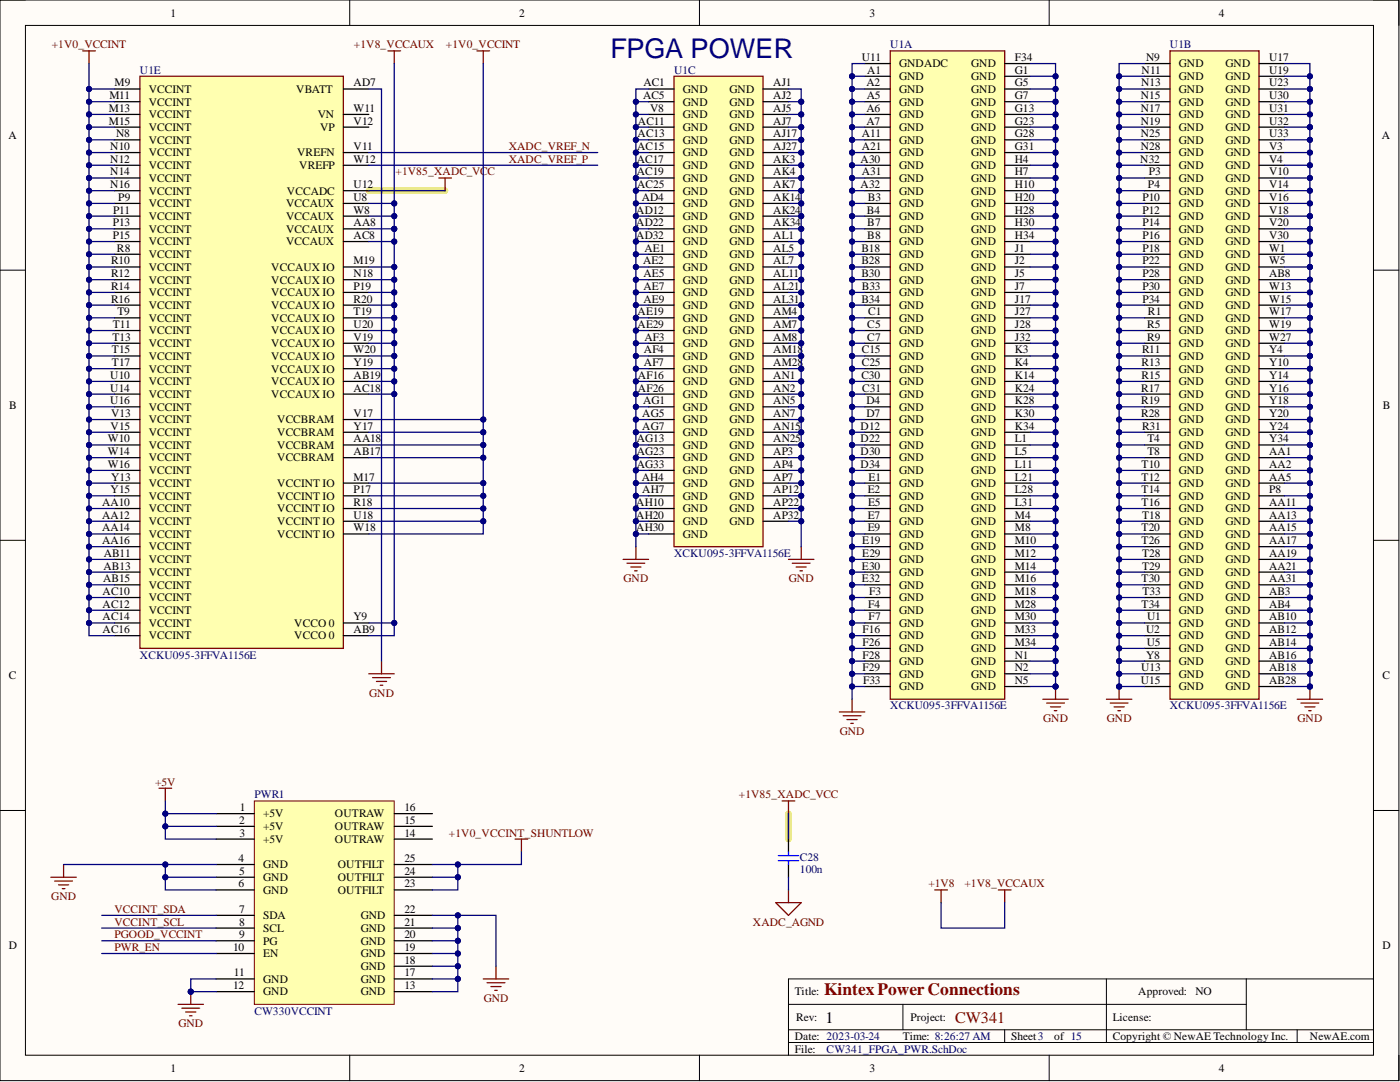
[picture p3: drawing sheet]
<svg xmlns="http://www.w3.org/2000/svg" width="279mm" height="216mm" viewBox="0 0 279 216" stroke-linecap="round" stroke-linejoin="round" font-family="sans-serif">
<defs><g id="words">
<text font-size="5.4" fill="#000080" x="121.8" y="11.5">FPGA POWER</text>
<text font-size="3.5" fill="#800000" x="164.5" y="198.6">Kintex PowerConnections</text>
<text font-size="3.2" x="164.7" y="204">1</text>
<text font-size="3.2" fill="#800000" x="190.6" y="204">CW341</text>
<g font-size="2.3">
<text x="34" y="3.3">1</text>
<text x="103.6" y="3.3">2</text>
<text x="173.5" y="3.3">3</text>
<text x="243.2" y="3.3">4</text>
<text x="22.8" y="17.3">M9</text>
<text x="70.6" y="17.3">AD7</text>
<text x="128.4" y="17.3">AC1</text>
<text x="154.3" y="17.3">AJ1</text>
<text x="172" y="12.2">U11</text>
<text x="172.9" y="17.3">A2</text>
<text x="173.1" y="14.7">A1</text>
<text x="179.4" y="13.4">GNDADC</text>
<text x="179.4" y="16">GND</text>
<text x="193.8" y="13.4">GND</text>
<text x="193.8" y="16">GND</text>
<text x="202.5" y="12.2">F34</text>
<text x="202.5" y="14.7">G1</text>
<text x="202.5" y="17.3">G5</text>
<text x="227.7" y="17.3">N13</text>
<text x="227.8" y="14.7">N11</text>
<text x="228.8" y="12.2">N9</text>
<text x="235.3" y="13.4">GND</text>
<text x="235.3" y="16">GND</text>
<text x="244.6" y="13.4">GND</text>
<text x="244.6" y="16">GND</text>
<text x="253.3" y="12.2">U17</text>
<text x="253.3" y="14.7">U19</text>
<text x="253.3" y="17.3">U23</text>
<text x="21.7" y="22.3">M13</text>
<text x="21.8" y="19.8">M11</text>
<text x="29.7" y="18.5">VCCINT</text>
<text x="29.7" y="21.1">VCCINT</text>
<text x="29.7" y="23.6">VCCINT</text>
<text x="59.1" y="18.5">VBATT</text>
<text x="63.5" y="23.6">VN</text>
<text x="70.6" y="22.3">W11</text>
<text x="128.3" y="19.8">AC5</text>
<text x="129.8" y="22.3">V8</text>
<text x="136.3" y="18.5">GND</text>
<text x="136.3" y="21.1">GND</text>
<text x="136.3" y="23.6">GND</text>
<text x="145.6" y="18.5">GND</text>
<text x="145.6" y="21.1">GND</text>
<text x="145.6" y="23.6">GND</text>
<text x="154.3" y="19.8">AJ2</text>
<text x="154.3" y="22.3">AJ5</text>
<text x="172.9" y="22.3">A6</text>
<text x="173" y="19.8">A5</text>
<text x="179.4" y="18.5">GND</text>
<text x="179.4" y="21.1">GND</text>
<text x="179.4" y="23.6">GND</text>
<text x="193.8" y="18.5">GND</text>
<text x="193.8" y="21.1">GND</text>
<text x="193.8" y="23.6">GND</text>
<text x="202.5" y="19.8">G7</text>
<text x="202.5" y="22.3">G13</text>
<text x="227.7" y="19.8">N15</text>
<text x="227.7" y="22.3">N17</text>
<text x="235.3" y="18.5">GND</text>
<text x="235.3" y="21.1">GND</text>
<text x="235.3" y="23.6">GND</text>
<text x="244.6" y="18.5">GND</text>
<text x="244.6" y="21.1">GND</text>
<text x="244.6" y="23.6">GND</text>
<text x="253.3" y="19.8">U30</text>
<text x="253.3" y="22.3">U31</text>
<text x="1.7" y="27.7">A</text>
<text x="21.7" y="24.9">M15</text>
<text x="22" y="29.9">N10</text>
<text x="23.2" y="27.4">N8</text>
<text x="29.7" y="26.1">VCCINT</text>
<text x="29.7" y="28.7">VCCINT</text>
<text x="63.9" y="26.1">VP</text>
<text x="70.6" y="24.9">V12</text>
<text x="70.6" y="29.9">V11</text>
<text x="127.2" y="29.9">AC15</text>
<text x="127.2" y="27.4">AC13</text>
<text x="127.3" y="24.9">AC11</text>
<text x="136.3" y="26.1">GND</text>
<text x="136.3" y="28.7">GND</text>
<text x="145.6" y="26.1">GND</text>
<text x="145.6" y="28.7">GND</text>
<text x="154.3" y="24.9">AJ7</text>
<text x="154.3" y="27.4">AJ17</text>
<text x="154.3" y="29.9">AJ27</text>
<text x="172" y="27.4">A11</text>
<text x="172" y="29.9">A21</text>
<text x="172.9" y="24.9">A7</text>
<text x="179.4" y="26.1">GND</text>
<text x="179.4" y="28.7">GND</text>
<text x="193.8" y="26.1">GND</text>
<text x="193.8" y="28.7">GND</text>
<text x="202.5" y="24.9">G23</text>
<text x="202.5" y="27.4">G28</text>
<text x="202.5" y="29.9">G31</text>
<text x="227.7" y="24.9">N19</text>
<text x="227.7" y="27.4">N25</text>
<text x="227.7" y="29.9">N28</text>
<text x="235.3" y="26.1">GND</text>
<text x="235.3" y="28.7">GND</text>
<text x="244.6" y="26.1">GND</text>
<text x="244.6" y="28.7">GND</text>
<text x="253.3" y="24.9">U32</text>
<text x="253.3" y="27.4">U33</text>
<text x="253.3" y="29.9">V3</text>
<text x="275.8" y="27.7">A</text>
<text x="22" y="32.5">N12</text>
<text x="22" y="35">N14</text>
<text x="29.7" y="31.2">VCCINT</text>
<text x="29.7" y="33.7">VCCINT</text>
<text x="59.3" y="31.2">VREFN</text>
<text x="59.7" y="33.7">VREFP</text>
<text x="70.6" y="32.5">W12</text>
<text x="127.1" y="32.5">AC17</text>
<text x="127.1" y="35">AC19</text>
<text x="136.3" y="31.2">GND</text>
<text x="136.3" y="33.7">GND</text>
<text x="145.6" y="31.2">GND</text>
<text x="145.6" y="33.7">GND</text>
<text x="154.3" y="32.5">AK3</text>
<text x="154.3" y="35">AK4</text>
<text x="171.7" y="32.5">A30</text>
<text x="172" y="35">A31</text>
<text x="179.4" y="31.2">GND</text>
<text x="179.4" y="33.7">GND</text>
<text x="193.8" y="31.2">GND</text>
<text x="193.8" y="33.7">GND</text>
<text x="202.5" y="32.5">H4</text>
<text x="202.5" y="35">H7</text>
<text x="227.6" y="32.5">N32</text>
<text x="229.3" y="35">P3</text>
<text x="235.3" y="31.2">GND</text>
<text x="235.3" y="33.7">GND</text>
<text x="244.6" y="31.2">GND</text>
<text x="244.6" y="33.7">GND</text>
<text x="253.3" y="32.5">V4</text>
<text x="253.3" y="35">V10</text>
<text x="22" y="37.5">N16</text>
<text x="23.6" y="40.1">P9</text>
<text x="29.7" y="36.3">VCCINT</text>
<text x="29.7" y="38.8">VCCINT</text>
<text x="29.7" y="41.3">VCCINT</text>
<text x="57.1" y="41.3">VCCAUX</text>
<text x="57.3" y="38.8">VCCADC</text>
<text x="70.6" y="37.5">U12</text>
<text x="70.6" y="40.1">U8</text>
<text x="127.2" y="37.5">AC25</text>
<text x="128.1" y="40.1">AD4</text>
<text x="136.3" y="36.3">GND</text>
<text x="136.3" y="38.8">GND</text>
<text x="136.3" y="41.3">GND</text>
<text x="145.6" y="36.3">GND</text>
<text x="145.6" y="38.8">GND</text>
<text x="145.6" y="41.3">GND</text>
<text x="154.3" y="37.5">AK7</text>
<text x="154.3" y="40.1">AK14</text>
<text x="171.7" y="37.5">A32</text>
<text x="173.2" y="40.1">B3</text>
<text x="179.4" y="36.3">GND</text>
<text x="179.4" y="38.8">GND</text>
<text x="179.4" y="41.3">GND</text>
<text x="193.8" y="36.3">GND</text>
<text x="193.8" y="38.8">GND</text>
<text x="193.8" y="41.3">GND</text>
<text x="202.5" y="37.5">H10</text>
<text x="202.5" y="40.1">H20</text>
<text x="228" y="40.1">P10</text>
<text x="229.1" y="37.5">P4</text>
<text x="235.3" y="36.3">GND</text>
<text x="235.3" y="38.8">GND</text>
<text x="235.3" y="41.3">GND</text>
<text x="244.6" y="36.3">GND</text>
<text x="244.6" y="38.8">GND</text>
<text x="244.6" y="41.3">GND</text>
<text x="253.3" y="37.5">V14</text>
<text x="253.3" y="40.1">V16</text>
<text x="22.5" y="45.2">P13</text>
<text x="22.5" y="47.7">P15</text>
<text x="22.6" y="42.6">P11</text>
<text x="29.7" y="43.9">VCCINT</text>
<text x="29.7" y="46.4">VCCINT</text>
<text x="57.1" y="43.9">VCCAUX</text>
<text x="57.1" y="46.4">VCCAUX</text>
<text x="70.6" y="42.6">W8</text>
<text x="70.6" y="45.2">AA8</text>
<text x="70.6" y="47.7">AC8</text>
<text x="127" y="42.6">AD12</text>
<text x="127" y="45.2">AD22</text>
<text x="127" y="47.7">AD32</text>
<text x="136.3" y="43.9">GND</text>
<text x="136.3" y="46.4">GND</text>
<text x="145.6" y="43.9">GND</text>
<text x="145.6" y="46.4">GND</text>
<text x="154.3" y="42.6">AK24</text>
<text x="154.3" y="45.2">AK34</text>
<text x="154.3" y="47.7">AL1</text>
<text x="173" y="42.6">B4</text>
<text x="173.1" y="45.2">B7</text>
<text x="173.1" y="47.7">B8</text>
<text x="179.4" y="43.9">GND</text>
<text x="179.4" y="46.4">GND</text>
<text x="193.8" y="43.9">GND</text>
<text x="193.8" y="46.4">GND</text>
<text x="202.5" y="42.6">H28</text>
<text x="202.5" y="45.2">H30</text>
<text x="202.5" y="47.7">H34</text>
<text x="228" y="42.6">P12</text>
<text x="228" y="45.2">P14</text>
<text x="228" y="47.7">P16</text>
<text x="235.3" y="43.9">GND</text>
<text x="235.3" y="46.4">GND</text>
<text x="244.6" y="43.9">GND</text>
<text x="244.6" y="46.4">GND</text>
<text x="253.3" y="42.6">V18</text>
<text x="253.3" y="45.2">V20</text>
<text x="253.3" y="47.7">V30</text>
<text x="22.2" y="52.8">R10</text>
<text x="23.3" y="50.2">R8</text>
<text x="29.7" y="49">VCCINT</text>
<text x="29.7" y="51.5">VCCINT</text>
<text x="57.1" y="49">VCCAUX</text>
<text x="70.6" y="52.8">M19</text>
<text x="128.3" y="52.8">AE2</text>
<text x="128.6" y="50.2">AE1</text>
<text x="136.3" y="49">GND</text>
<text x="136.3" y="51.5">GND</text>
<text x="145.6" y="49">GND</text>
<text x="145.6" y="51.5">GND</text>
<text x="154.3" y="50.2">AL5</text>
<text x="154.3" y="52.8">AL7</text>
<text x="171.9" y="50.2">B18</text>
<text x="171.9" y="52.8">B28</text>
<text x="179.4" y="49">GND</text>
<text x="179.4" y="51.5">GND</text>
<text x="193.8" y="49">GND</text>
<text x="193.8" y="51.5">GND</text>
<text x="202.5" y="50.2">J1</text>
<text x="202.5" y="52.8">J2</text>
<text x="228" y="50.2">P18</text>
<text x="228" y="52.8">P22</text>
<text x="235.3" y="49">GND</text>
<text x="235.3" y="51.5">GND</text>
<text x="244.6" y="49">GND</text>
<text x="244.6" y="51.5">GND</text>
<text x="253.3" y="50.2">W1</text>
<text x="253.3" y="52.8">W5</text>
<text x="22.2" y="55.3">R12</text>
<text x="22.2" y="57.8">R14</text>
<text x="29.7" y="54">VCCINT</text>
<text x="29.7" y="56.6">VCCINT</text>
<text x="29.7" y="59.1">VCCINT</text>
<text x="54.1" y="54">VCCAUX IO</text>
<text x="54.1" y="56.6">VCCAUX IO</text>
<text x="54.1" y="59.1">VCCAUX IO</text>
<text x="70.6" y="55.3">N18</text>
<text x="70.6" y="57.8">P19</text>
<text x="128.4" y="55.3">AE5</text>
<text x="128.4" y="57.8">AE7</text>
<text x="136.3" y="54">GND</text>
<text x="136.3" y="56.6">GND</text>
<text x="136.3" y="59.1">GND</text>
<text x="145.6" y="54">GND</text>
<text x="145.6" y="56.6">GND</text>
<text x="145.6" y="59.1">GND</text>
<text x="154.3" y="55.3">AL11</text>
<text x="154.3" y="57.8">AL21</text>
<text x="171.9" y="55.3">B30</text>
<text x="172" y="57.8">B33</text>
<text x="179.4" y="54">GND</text>
<text x="179.4" y="56.6">GND</text>
<text x="179.4" y="59.1">GND</text>
<text x="193.8" y="54">GND</text>
<text x="193.8" y="56.6">GND</text>
<text x="193.8" y="59.1">GND</text>
<text x="202.5" y="55.3">J5</text>
<text x="202.5" y="57.8">J7</text>
<text x="228" y="55.3">P28</text>
<text x="228" y="57.8">P30</text>
<text x="235.3" y="54">GND</text>
<text x="235.3" y="56.6">GND</text>
<text x="235.3" y="59.1">GND</text>
<text x="244.6" y="54">GND</text>
<text x="244.6" y="56.6">GND</text>
<text x="244.6" y="59.1">GND</text>
<text x="253.3" y="55.3">AB8</text>
<text x="253.3" y="57.8">W13</text>
<text x="22.2" y="60.4">R16</text>
<text x="22.5" y="65.4">T11</text>
<text x="23.4" y="62.9">T9</text>
<text x="29.7" y="61.6">VCCINT</text>
<text x="29.7" y="64.2">VCCINT</text>
<text x="54.1" y="61.6">VCCAUX IO</text>
<text x="54.1" y="64.2">VCCAUX IO</text>
<text x="70.6" y="60.4">R20</text>
<text x="70.6" y="62.9">T19</text>
<text x="70.6" y="65.4">U20</text>
<text x="127.2" y="62.9">AE19</text>
<text x="127.2" y="65.4">AE29</text>
<text x="128.4" y="60.4">AE9</text>
<text x="136.3" y="61.6">GND</text>
<text x="136.3" y="64.2">GND</text>
<text x="145.6" y="61.6">GND</text>
<text x="145.6" y="64.2">GND</text>
<text x="154.3" y="60.4">AL31</text>
<text x="154.3" y="62.9">AM4</text>
<text x="154.3" y="65.4">AM7</text>
<text x="171.9" y="60.4">B34</text>
<text x="173.1" y="65.4">C5</text>
<text x="173.3" y="62.9">C1</text>
<text x="179.4" y="61.6">GND</text>
<text x="179.4" y="64.2">GND</text>
<text x="193.8" y="61.6">GND</text>
<text x="193.8" y="64.2">GND</text>
<text x="202.5" y="60.4">J17</text>
<text x="202.5" y="62.9">J27</text>
<text x="202.5" y="65.4">J28</text>
<text x="228" y="60.4">P34</text>
<text x="228.9" y="65.4">R5</text>
<text x="229.1" y="62.9">R1</text>
<text x="235.3" y="61.6">GND</text>
<text x="235.3" y="64.2">GND</text>
<text x="244.6" y="61.6">GND</text>
<text x="244.6" y="64.2">GND</text>
<text x="253.3" y="60.4">W15</text>
<text x="253.3" y="62.9">W17</text>
<text x="253.3" y="65.4">W19</text>
<text x="22.3" y="70.5">T15</text>
<text x="22.4" y="68">T13</text>
<text x="29.7" y="66.7">VCCINT</text>
<text x="29.7" y="69.3">VCCINT</text>
<text x="29.7" y="71.8">VCCINT</text>
<text x="54.1" y="66.7">VCCAUX IO</text>
<text x="54.1" y="69.3">VCCAUX IO</text>
<text x="54.1" y="71.8">VCCAUX IO</text>
<text x="70.6" y="68">V19</text>
<text x="70.6" y="70.5">W20</text>
<text x="128.5" y="70.5">AF4</text>
<text x="128.6" y="68">AF3</text>
<text x="136.3" y="66.7">GND</text>
<text x="136.3" y="69.3">GND</text>
<text x="136.3" y="71.8">GND</text>
<text x="145.6" y="66.7">GND</text>
<text x="145.6" y="69.3">GND</text>
<text x="145.6" y="71.8">GND</text>
<text x="154.3" y="68">AM8</text>
<text x="154.3" y="70.5">AM18</text>
<text x="172" y="70.5">C15</text>
<text x="173.1" y="68">C7</text>
<text x="179.4" y="66.7">GND</text>
<text x="179.4" y="69.3">GND</text>
<text x="179.4" y="71.8">GND</text>
<text x="193.8" y="66.7">GND</text>
<text x="193.8" y="69.3">GND</text>
<text x="193.8" y="71.8">GND</text>
<text x="202.5" y="68">J32</text>
<text x="202.5" y="70.5">K3</text>
<text x="227.9" y="70.5">R11</text>
<text x="228.9" y="68">R9</text>
<text x="235.3" y="66.7">GND</text>
<text x="235.3" y="69.3">GND</text>
<text x="235.3" y="71.8">GND</text>
<text x="244.6" y="66.7">GND</text>
<text x="244.6" y="69.3">GND</text>
<text x="244.6" y="71.8">GND</text>
<text x="253.3" y="68">W27</text>
<text x="253.3" y="70.5">Y4</text>
<text x="22" y="75.6">U10</text>
<text x="22.3" y="73.1">T17</text>
<text x="29.7" y="74.3">VCCINT</text>
<text x="29.7" y="76.9">VCCINT</text>
<text x="54.1" y="74.3">VCCAUX IO</text>
<text x="54.1" y="76.9">VCCAUX IO</text>
<text x="70.6" y="73.1">Y19</text>
<text x="70.6" y="75.6">AB19</text>
<text x="127.3" y="75.6">AF16</text>
<text x="128.5" y="73.1">AF7</text>
<text x="136.3" y="74.3">GND</text>
<text x="136.3" y="76.9">GND</text>
<text x="145.6" y="74.3">GND</text>
<text x="145.6" y="76.9">GND</text>
<text x="154.3" y="73.1">AM28</text>
<text x="154.3" y="75.6">AN1</text>
<text x="171.9" y="75.6">C30</text>
<text x="172" y="73.1">C25</text>
<text x="179.4" y="74.3">GND</text>
<text x="179.4" y="76.9">GND</text>
<text x="193.8" y="74.3">GND</text>
<text x="193.8" y="76.9">GND</text>
<text x="202.5" y="73.1">K4</text>
<text x="202.5" y="75.6">K14</text>
<text x="227.8" y="73.1">R13</text>
<text x="227.8" y="75.6">R15</text>
<text x="235.3" y="74.3">GND</text>
<text x="235.3" y="76.9">GND</text>
<text x="244.6" y="74.3">GND</text>
<text x="244.6" y="76.9">GND</text>
<text x="253.3" y="73.1">Y10</text>
<text x="253.3" y="75.6">Y14</text>
<text x="1.9" y="81.6">B</text>
<text x="22" y="78.1">U14</text>
<text x="22" y="80.7">U16</text>
<text x="22.2" y="83.2">V13</text>
<text x="29.7" y="79.4">VCCINT</text>
<text x="29.7" y="81.9">VCCINT</text>
<text x="54.1" y="79.4">VCCAUX IO</text>
<text x="70.6" y="78.1">AC18</text>
<text x="70.6" y="83.2">V17</text>
<text x="127.3" y="78.1">AF26</text>
<text x="128.2" y="83.2">AG5</text>
<text x="128.3" y="80.7">AG1</text>
<text x="136.3" y="79.4">GND</text>
<text x="136.3" y="81.9">GND</text>
<text x="145.6" y="79.4">GND</text>
<text x="145.6" y="81.9">GND</text>
<text x="154.3" y="78.1">AN2</text>
<text x="154.3" y="80.7">AN5</text>
<text x="154.3" y="83.2">AN7</text>
<text x="172.1" y="78.1">C31</text>
<text x="172.9" y="80.7">D4</text>
<text x="172.9" y="83.2">D7</text>
<text x="179.4" y="79.4">GND</text>
<text x="179.4" y="81.9">GND</text>
<text x="193.8" y="79.4">GND</text>
<text x="193.8" y="81.9">GND</text>
<text x="202.5" y="78.1">K24</text>
<text x="202.5" y="80.7">K28</text>
<text x="202.5" y="83.2">K30</text>
<text x="227.7" y="78.1">R17</text>
<text x="227.7" y="80.7">R19</text>
<text x="227.7" y="83.2">R28</text>
<text x="235.3" y="79.4">GND</text>
<text x="235.3" y="81.9">GND</text>
<text x="244.6" y="79.4">GND</text>
<text x="244.6" y="81.9">GND</text>
<text x="253.3" y="78.1">Y16</text>
<text x="253.3" y="80.7">Y18</text>
<text x="253.3" y="83.2">Y20</text>
<text x="276" y="81.6">B</text>
<text x="21.5" y="88.3">W10</text>
<text x="22.1" y="85.7">V15</text>
<text x="29.7" y="84.5">VCCINT</text>
<text x="29.7" y="87">VCCINT</text>
<text x="29.7" y="89.5">VCCINT</text>
<text x="55.3" y="84.5">VCCBRAM</text>
<text x="55.3" y="87">VCCBRAM</text>
<text x="55.3" y="89.5">VCCBRAM</text>
<text x="70.6" y="85.7">Y17</text>
<text x="70.6" y="88.3">AA18</text>
<text x="127.1" y="88.3">AG13</text>
<text x="128.2" y="85.7">AG7</text>
<text x="136.3" y="84.5">GND</text>
<text x="136.3" y="87">GND</text>
<text x="136.3" y="89.5">GND</text>
<text x="145.6" y="84.5">GND</text>
<text x="145.6" y="87">GND</text>
<text x="145.6" y="89.5">GND</text>
<text x="154.3" y="85.7">AN15</text>
<text x="154.3" y="88.3">AN25</text>
<text x="171.7" y="85.7">D12</text>
<text x="171.7" y="88.3">D22</text>
<text x="179.4" y="84.5">GND</text>
<text x="179.4" y="87">GND</text>
<text x="179.4" y="89.5">GND</text>
<text x="193.8" y="84.5">GND</text>
<text x="193.8" y="87">GND</text>
<text x="193.8" y="89.5">GND</text>
<text x="202.5" y="85.7">K34</text>
<text x="202.5" y="88.3">L1</text>
<text x="227.9" y="85.7">R31</text>
<text x="229" y="88.3">T4</text>
<text x="235.3" y="84.5">GND</text>
<text x="235.3" y="87">GND</text>
<text x="235.3" y="89.5">GND</text>
<text x="244.6" y="84.5">GND</text>
<text x="244.6" y="87">GND</text>
<text x="244.6" y="89.5">GND</text>
<text x="253.3" y="85.7">Y24</text>
<text x="253.3" y="88.3">Y34</text>
<text x="21.5" y="90.8">W14</text>
<text x="21.5" y="93.4">W16</text>
<text x="22.2" y="95.9">Y13</text>
<text x="29.7" y="92.1">VCCINT</text>
<text x="29.7" y="94.6">VCCINT</text>
<text x="55.3" y="92.1">VCCBRAM</text>
<text x="70.6" y="90.8">AB17</text>
<text x="70.6" y="95.9">M17</text>
<text x="127.1" y="90.8">AG23</text>
<text x="127.1" y="93.4">AG33</text>
<text x="128.1" y="95.9">AH4</text>
<text x="136.3" y="92.1">GND</text>
<text x="136.3" y="94.6">GND</text>
<text x="145.6" y="92.1">GND</text>
<text x="145.6" y="94.6">GND</text>
<text x="154.3" y="90.8">AP3</text>
<text x="154.3" y="93.4">AP4</text>
<text x="154.3" y="95.9">AP7</text>
<text x="171.7" y="90.8">D30</text>
<text x="171.7" y="93.4">D34</text>
<text x="173.3" y="95.9">E1</text>
<text x="179.4" y="92.1">GND</text>
<text x="179.4" y="94.6">GND</text>
<text x="193.8" y="92.1">GND</text>
<text x="193.8" y="94.6">GND</text>
<text x="202.5" y="90.8">L5</text>
<text x="202.5" y="93.4">L11</text>
<text x="202.5" y="95.9">L21</text>
<text x="227.8" y="93.4">T10</text>
<text x="227.8" y="95.9">T12</text>
<text x="229" y="90.8">T8</text>
<text x="235.3" y="92.1">GND</text>
<text x="235.3" y="94.6">GND</text>
<text x="244.6" y="92.1">GND</text>
<text x="244.6" y="94.6">GND</text>
<text x="253.3" y="90.8">AA1</text>
<text x="253.3" y="93.4">AA2</text>
<text x="253.3" y="95.9">AA5</text>
<text x="20.4" y="101">AA10</text>
<text x="22.1" y="98.4">Y15</text>
<text x="29.7" y="97.2">VCCINT</text>
<text x="29.7" y="99.7">VCCINT</text>
<text x="55.3" y="97.2">VCCINT IO</text>
<text x="55.3" y="99.7">VCCINT IO</text>
<text x="70.6" y="98.4">P17</text>
<text x="70.6" y="101">R18</text>
<text x="127" y="101">AH10</text>
<text x="128.2" y="98.4">AH7</text>
<text x="136.3" y="97.2">GND</text>
<text x="136.3" y="99.7">GND</text>
<text x="145.6" y="97.2">GND</text>
<text x="145.6" y="99.7">GND</text>
<text x="154.3" y="98.4">AP12</text>
<text x="154.3" y="101">AP22</text>
<text x="173.2" y="98.4">E2</text>
<text x="173.3" y="101">E5</text>
<text x="179.4" y="97.2">GND</text>
<text x="179.4" y="99.7">GND</text>
<text x="193.8" y="97.2">GND</text>
<text x="193.8" y="99.7">GND</text>
<text x="202.5" y="98.4">L28</text>
<text x="202.5" y="101">L31</text>
<text x="227.8" y="98.4">T14</text>
<text x="227.8" y="101">T16</text>
<text x="235.3" y="97.2">GND</text>
<text x="235.3" y="99.7">GND</text>
<text x="244.6" y="97.2">GND</text>
<text x="244.6" y="99.7">GND</text>
<text x="253.3" y="98.4">P8</text>
<text x="253.3" y="101">AA11</text>
<text x="20.4" y="103.5">AA12</text>
<text x="20.4" y="106">AA14</text>
<text x="29.7" y="102.2">VCCINT</text>
<text x="29.7" y="104.8">VCCINT</text>
<text x="29.7" y="107.3">VCCINT</text>
<text x="55.3" y="102.2">VCCINT IO</text>
<text x="55.3" y="104.8">VCCINT IO</text>
<text x="55.3" y="107.3">VCCINT IO</text>
<text x="70.6" y="103.5">U18</text>
<text x="70.6" y="106">W18</text>
<text x="127" y="103.5">AH20</text>
<text x="127" y="106">AH30</text>
<text x="136.3" y="102.2">GND</text>
<text x="136.3" y="104.8">GND</text>
<text x="136.3" y="107.3">GND</text>
<text x="145.6" y="102.2">GND</text>
<text x="145.6" y="104.8">GND</text>
<text x="154.3" y="103.5">AP32</text>
<text x="173.2" y="103.5">E7</text>
<text x="173.2" y="106">E9</text>
<text x="179.4" y="102.2">GND</text>
<text x="179.4" y="104.8">GND</text>
<text x="179.4" y="107.3">GND</text>
<text x="193.8" y="102.2">GND</text>
<text x="193.8" y="104.8">GND</text>
<text x="193.8" y="107.3">GND</text>
<text x="202.5" y="103.5">M4</text>
<text x="202.5" y="106">M8</text>
<text x="227.8" y="106">T20</text>
<text x="227.9" y="103.5">T18</text>
<text x="235.3" y="102.2">GND</text>
<text x="235.3" y="104.8">GND</text>
<text x="235.3" y="107.3">GND</text>
<text x="244.6" y="102.2">GND</text>
<text x="244.6" y="104.8">GND</text>
<text x="244.6" y="107.3">GND</text>
<text x="253.3" y="103.5">AA13</text>
<text x="253.3" y="106">AA15</text>
<text x="20.4" y="108.6">AA16</text>
<text x="20.6" y="113.6">AB13</text>
<text x="20.7" y="111.1">AB11</text>
<text x="29.7" y="109.8">VCCINT</text>
<text x="29.7" y="112.4">VCCINT</text>
<text x="172" y="113.6">E30</text>
<text x="172.1" y="108.6">E19</text>
<text x="172.1" y="111.1">E29</text>
<text x="179.4" y="109.8">GND</text>
<text x="179.4" y="112.4">GND</text>
<text x="193.8" y="109.8">GND</text>
<text x="193.8" y="112.4">GND</text>
<text x="202.5" y="108.6">M10</text>
<text x="202.5" y="111.1">M12</text>
<text x="202.5" y="113.6">M14</text>
<text x="227.8" y="108.6">T26</text>
<text x="227.9" y="111.1">T28</text>
<text x="227.9" y="113.6">T29</text>
<text x="235.3" y="109.8">GND</text>
<text x="235.3" y="112.4">GND</text>
<text x="244.6" y="109.8">GND</text>
<text x="244.6" y="112.4">GND</text>
<text x="253.3" y="108.6">AA17</text>
<text x="253.3" y="111.1">AA19</text>
<text x="253.3" y="113.6">AA21</text>
<text x="20.5" y="118.7">AC10</text>
<text x="20.6" y="116.2">AB15</text>
<text x="29.7" y="114.9">VCCINT</text>
<text x="29.7" y="117.5">VCCINT</text>
<text x="29.7" y="120">VCCINT</text>
<text x="172" y="116.2">E32</text>
<text x="173.4" y="118.7">F3</text>
<text x="179.4" y="114.9">GND</text>
<text x="179.4" y="117.5">GND</text>
<text x="179.4" y="120">GND</text>
<text x="193.8" y="114.9">GND</text>
<text x="193.8" y="117.5">GND</text>
<text x="193.8" y="120">GND</text>
<text x="202.5" y="116.2">M16</text>
<text x="202.5" y="118.7">M18</text>
<text x="227.8" y="116.2">T30</text>
<text x="228" y="118.7">T33</text>
<text x="235.3" y="114.9">GND</text>
<text x="235.3" y="117.5">GND</text>
<text x="235.3" y="120">GND</text>
<text x="244.6" y="114.9">GND</text>
<text x="244.6" y="117.5">GND</text>
<text x="244.6" y="120">GND</text>
<text x="253.3" y="116.2">AA31</text>
<text x="253.3" y="118.7">AB3</text>
<text x="20.5" y="121.3">AC12</text>
<text x="20.5" y="123.8">AC14</text>
<text x="29.7" y="122.5">VCCINT</text>
<text x="29.7" y="125.1">VCCINT</text>
<text x="58.7" y="125.1">VCCO 0</text>
<text x="70.6" y="123.8">Y9</text>
<text x="173.3" y="121.3">F4</text>
<text x="173.3" y="123.8">F7</text>
<text x="179.4" y="122.5">GND</text>
<text x="179.4" y="125.1">GND</text>
<text x="193.8" y="122.5">GND</text>
<text x="193.8" y="125.1">GND</text>
<text x="202.5" y="121.3">M28</text>
<text x="202.5" y="123.8">M30</text>
<text x="227.8" y="121.3">T34</text>
<text x="228.9" y="123.8">U1</text>
<text x="235.3" y="122.5">GND</text>
<text x="235.3" y="125.1">GND</text>
<text x="244.6" y="122.5">GND</text>
<text x="244.6" y="125.1">GND</text>
<text x="253.3" y="121.3">AB4</text>
<text x="253.3" y="123.8">AB10</text>
<text x="20.5" y="126.3">AC16</text>
<text x="29.7" y="127.6">VCCINT</text>
<text x="58.7" y="127.6">VCCO 0</text>
<text x="70.6" y="126.3">AB9</text>
<text x="172.2" y="126.3">F16</text>
<text x="172.2" y="128.9">F26</text>
<text x="172.2" y="131.4">F28</text>
<text x="179.4" y="127.6">GND</text>
<text x="179.4" y="130.1">GND</text>
<text x="193.8" y="127.6">GND</text>
<text x="193.8" y="130.1">GND</text>
<text x="202.5" y="126.3">M33</text>
<text x="202.5" y="128.9">M34</text>
<text x="202.5" y="131.4">N1</text>
<text x="228.8" y="126.3">U2</text>
<text x="228.8" y="131.4">Y8</text>
<text x="228.8" y="128.9">U5</text>
<text x="235.3" y="127.6">GND</text>
<text x="235.3" y="130.1">GND</text>
<text x="244.6" y="127.6">GND</text>
<text x="244.6" y="130.1">GND</text>
<text x="253.3" y="126.3">AB12</text>
<text x="253.3" y="128.9">AB14</text>
<text x="253.3" y="131.4">AB16</text>
<text x="1.8" y="135.5">C</text>
<text x="172.2" y="133.9">F29</text>
<text x="172.2" y="136.5">F33</text>
<text x="179.4" y="132.7">GND</text>
<text x="179.4" y="135.2">GND</text>
<text x="179.4" y="137.7">GND</text>
<text x="193.8" y="132.7">GND</text>
<text x="193.8" y="135.2">GND</text>
<text x="193.8" y="137.7">GND</text>
<text x="202.5" y="133.9">N2</text>
<text x="202.5" y="136.5">N5</text>
<text x="227.7" y="136.5">U15</text>
<text x="227.7" y="133.9">U13</text>
<text x="235.3" y="132.7">GND</text>
<text x="235.3" y="135.2">GND</text>
<text x="235.3" y="137.7">GND</text>
<text x="244.6" y="132.7">GND</text>
<text x="244.6" y="135.2">GND</text>
<text x="244.6" y="137.7">GND</text>
<text x="253.3" y="133.9">AB18</text>
<text x="253.3" y="136.5">AB28</text>
<text x="275.9" y="135.5">C</text>
<text x="47.9" y="161.8">1</text>
<text x="80.7" y="161.8">16</text>
<text x="47.7" y="164.4">2</text>
<text x="47.8" y="166.9">3</text>
<text x="52.5" y="163.1">+5V</text>
<text x="52.5" y="165.7">+5V</text>
<text x="66.8" y="165.7">OUTRAW</text>
<text x="66.8" y="163.1">OUTRAW</text>
<text x="80.7" y="166.9">14</text>
<text x="80.7" y="164.4">15</text>
<text x="47.6" y="172">4</text>
<text x="52.5" y="168.2">+5V</text>
<text x="52.5" y="173.3">GND</text>
<text x="66.8" y="168.2">OUTRAW</text>
<text x="67.4" y="173.3">OUTFILT</text>
<text x="80.7" y="172">25</text>
<text x="47.6" y="177.1">6</text>
<text x="47.7" y="174.5">5</text>
<text x="52.5" y="175.8">GND</text>
<text x="52.5" y="178.3">GND</text>
<text x="67.4" y="178.3">OUTFILT</text>
<text x="67.4" y="175.8">OUTFILT</text>
<text x="80.7" y="177.1">23</text>
<text x="80.7" y="174.5">24</text>
<text x="47.7" y="182.1">7</text>
<text x="47.7" y="184.7">8</text>
<text x="52.5" y="183.4">SDA</text>
<text x="52.5" y="185.9">SCL</text>
<text x="72" y="185.9">GND</text>
<text x="72" y="183.4">GND</text>
<text x="80.7" y="184.7">21</text>
<text x="80.7" y="182.1">22</text>
<text x="1.8" y="189.4">D</text>
<text x="46.5" y="189.8">10</text>
<text x="47.7" y="187.2">9</text>
<text x="52.5" y="188.5">PG</text>
<text x="52.5" y="191">EN</text>
<text x="72" y="191">GND</text>
<text x="72" y="188.5">GND</text>
<text x="80.7" y="189.8">19</text>
<text x="80.7" y="187.2">20</text>
<text x="275.9" y="189.4">D</text>
<text x="46.5" y="197.4">12</text>
<text x="46.7" y="194.8">11</text>
<text x="52.5" y="196.1">GND</text>
<text x="72" y="196.1">GND</text>
<text x="72" y="193.6">GND</text>
<text x="80.7" y="197.4">13</text>
<text x="80.7" y="194.8">17</text>
<text x="80.7" y="192.3">18</text>
<text x="52.5" y="198.6">GND</text>
<text x="72" y="198.6">GND</text>
<text x="158.6" y="198.6">Title:</text>
<text x="158.9" y="203.7">Rev:</text>
<text x="181.7" y="203.7">Project:</text>
<text x="222.1" y="203.7">License:</text>
<text x="227.2" y="198.6">Approved:</text>
<text x="238.6" y="198.6">NO</text>
<text x="158.6" y="207.5">Date: 2023-03-24</text>
<text x="180.2" y="207.5">Time: 8:26:27 AM</text>
<text x="201.8" y="207.5">Sheet3</text>
<text x="210.4" y="207.5">of 15</text>
<text x="222.1" y="207.5">Copyright © NewAE Technology Inc.</text>
<text x="261.4" y="207.5">NewAE.com</text>
<text x="34" y="213.9">1</text>
<text x="103.6" y="213.9">2</text>
<text x="158.6" y="210">File:</text>
<text x="173.5" y="213.9">3</text>
<text x="243.2" y="213.9">4</text>
</g>
<g font-size="2.3" fill="#800000">
<text x="10.3" y="9.6">+1V0_VCCINT</text>
<text x="70.6" y="9.6">+1V8_VCCAUX</text>
<text x="89" y="9.6">+1V0_VCCINT</text>
<text x="101.5" y="29.9">XADC_VREF_N</text>
<text x="78.9" y="35">+1V85_XADC_VCC</text>
<text x="101.5" y="32.5">XADC_VREF_P</text>
<text x="124.4" y="116.2">GND</text>
<text x="157.4" y="116.2">GND</text>
<text x="73.7" y="139">GND</text>
<text x="167.6" y="146.6">GND</text>
<text x="208.2" y="144.1">GND</text>
<text x="220.9" y="144.1">GND</text>
<text x="259" y="144.1">GND</text>
<text x="31" y="156.8">+5V</text>
<text x="147.5" y="159.3">+1V85_XADC_VCC</text>
<text x="89.6" y="166.9">+1V0_VCCINT_SHUNTLOW</text>
<text x="10.2" y="179.6">GND</text>
<text x="185.3" y="177.1">+1V8</text>
<text x="192.5" y="177.1">+1V8_VCCAUX</text>
<text x="22.8" y="182.1">VCCINT_SDA</text>
<text x="22.8" y="184.7">VCCINT_SCL</text>
<text x="150.3" y="184.7">XADC_AGND</text>
<text x="22.8" y="189.8">PWR_EN</text>
<text x="22.8" y="187.2">PGOOD_VCCINT</text>
<text x="96.5" y="199.9">GND</text>
<text x="35.6" y="205">GND</text>
</g>
<g font-size="2.3" fill="#000080">
<text x="177.7" y="9.6">U1A</text>
<text x="233.5" y="9.6">U1B</text>
<text x="27.9" y="14.7">U1E</text>
<text x="134.5" y="14.7">U1C</text>
<text x="134.5" y="111.1">XCKU095-3FFVA1156E</text>
<text x="27.9" y="131.4">XCKU095-3FFVA1156E</text>
<text x="177.7" y="141.6">XCKU095-3FFVA1156E</text>
<text x="233.5" y="141.6">XCKU095-3FFVA1156E</text>
<text x="50.8" y="159.3">PWR1</text>
<text x="159.6" y="171.7">C28</text>
<text x="159.6" y="174.3">100n</text>
<text x="50.8" y="202.4">CW330VCCINT</text>
<text x="165" y="210">CW341_FPGA_PWR.SchDoc</text>
</g>
</g></defs>
<path d="M0 0h279.2v215.6h-279.2z" fill-rule="evenodd" fill="#fffcf8"/>
<path d="M0 0h279.2v215.6h-279.2z" fill="none" stroke="#000" stroke-width=".2"/>
<path d="M5.1 5.1h269v205.5h-269z" fill-rule="evenodd" fill="#fffcf8"/>
<g fill="none" stroke="#000" stroke-width=".2">
<path d="M0 0h5.1M5.1 5.1h269v205.5h-269zM69.8 0v5.1M139.6 0v5.1M209.4 0v5.1M274.1 0h5.1v5.1M0 53.9h5.1M274.1 53.9h5.1M0 107.8h5.1M274.1 107.8h5.1M0 161.7h5.1M274.1 161.7h5.1"/>
<path d="M220.8 195.3v12.7M248.7 195.3v10.2M274.1 195.3h-116.7v15.3M69.8 210.6v5M139.6 210.6v5M157.4 200.4h91.3M157.4 208h116.7M157.4 205.5h116.7M180.2 200.4v5.1M200.5 205.5v2.5M209.4 210.6v5M258.9 205.5v2.5"/>
<path d="M279.2 210.6v5"/>
</g>
<path d="M73.6 38.1h15.2M157.4 162.4v5" fill="none" stroke="#fe0" stroke-width="1.3"/>
<path d="M220.8 139.5h5.1M223.3 137v2.5M221.6 140.3h3.5M222.3 141h2.1M223.1 141.8h.5" fill="none" stroke="#800000" stroke-width=".25"/>
<circle cx="223.3" cy="137" r=".51" fill="#000080"/>
<circle cx="223.3" cy="137" r=".51" fill="none" stroke="#000080" stroke-width=".2"/>
<path d="M258.9 139.5h5.1M261.4 137v2.5M259.6 140.3h3.6M260.4 141h2M261.2 141.8h.5" fill="none" stroke="#800000" stroke-width=".25"/>
<circle cx="261.4" cy="137" r=".51" fill="#000080"/>
<circle cx="261.4" cy="137" r=".51" fill="none" stroke="#000080" stroke-width=".2"/>
<g fill="none" stroke="#800000" stroke-width=".25">
<path d="M77.4 10.1h2.5M78.7 10.1v2.6M208.1 139.5h5.1M210.7 137v2.5M156.1 159.8h2.5M157.4 159.8v2.6M208.9 140.3h3.5M209.6 141h2.1M210.4 141.8h.5M157.4 177.6v2.5M186.5 177.6h2.6M187.8 177.6v2.5"/>
<path d="M199.2 177.6h2.6M200.5 177.6v2.5M154.8 180.1h5.1l-2.5 2.5z"/>
</g>
<path d="M157.4 167.4v2.6M157.4 172.5v2.5" fill="none" stroke="#000" stroke-width=".25"/>
<path d="M155.3 171.7h4.1M155.3 170.7h4.1M157.4 170v.7M157.4 171.7v.8" fill="none" stroke="#00f" stroke-width=".25"/>
<circle cx="210.7" cy="137" r=".51" fill="#000080"/>
<circle cx="210.7" cy="137" r=".51" fill="none" stroke="#000080" stroke-width=".2"/>
<g fill="none" stroke="#800000" stroke-width=".25">
<path d="M124.4 111.6h5M125.1 112.4h3.6M125.9 113.1h2M126.6 113.9h.6M126.9 109.1v2.5M157.4 111.6h5M158.1 112.4h3.6M158.9 113.1h2M159.6 113.9h.5M159.9 109.1v2.5M170 139.5v2.6M167.5 142.1h5.1"/>
<path d="M168.3 142.8h3.5M169 143.6h2.1M169.8 144.3h.5"/>
</g>
<path d="M50.8 159.8h27.9v40.6h-27.9z" fill-rule="evenodd" fill="#ffffb0"/>
<path d="M50.8 159.8h27.9v40.6h-27.9z" fill="none" stroke="#800000" stroke-width=".2"/>
<g fill="none" stroke="#000" stroke-width=".25">
<path d="M43.1 162.4h7.7M43.1 164.9h7.7M43.1 167.4h7.7M43.1 172.5h7.7M43.1 175h7.7M43.1 177.6h7.7M78.7 162.4h7.6M78.7 164.9h7.6M78.7 167.4h7.6M78.7 172.5h7.6M78.7 175h7.6M78.7 177.6h7.6"/>
<path d="M43.1 182.6h7.7M43.1 185.2h7.7M43.1 187.7h7.7M43.1 190.3h7.7M43.1 195.3h7.7M43.1 197.9h7.7M78.7 182.6h7.6M78.7 185.2h7.6M78.7 187.7h7.6M78.7 190.3h7.6M78.7 195.3h7.6M78.7 197.9h7.6"/>
<path d="M78.7 192.8h7.6"/>
</g>
<path d="M31.7 157.3h2.6M33 157.3v2.5M38.1 197.9v2.5M96.4 195.3h5.1M97.2 196.1h3.6M98 196.9h2M98.7 197.6h.5M99 192.8v2.5M35.5 200.4h5.1M36.3 201.2h3.5M37.1 201.9h2M37.8 202.7h.5" fill="none" stroke="#800000" stroke-width=".25"/>
<circle cx="38.1" cy="197.9" r=".51" fill="#000080"/>
<circle cx="38.1" cy="197.9" r=".51" fill="none" stroke="#000080" stroke-width=".2"/>
<path d="M10.2 175h5M10.9 175.8h3.6M11.7 176.6h2M12.4 177.3h.5M12.7 172.5v2.5M102.8 167.4h2.5M104.1 167.4v2.6" fill="none" stroke="#800000" stroke-width=".25"/>
<path d="M177.7 10.1h22.8v129.4h-22.8z" fill-rule="evenodd" fill="#ffffb0"/>
<path d="M177.7 10.1h22.8v129.4h-22.8z" fill="none" stroke="#800000" stroke-width=".25"/>
<g fill="none" stroke="#000" stroke-width=".25">
<path d="M172.6 12.7h5.1M172.6 15.2h5.1M172.6 17.8h5.1M200.5 12.7h5.1M200.5 15.2h5.1M200.5 17.8h5.1M172.6 20.3h5.1M172.6 22.8h5.1M172.6 25.4h5.1M172.6 27.9h5.1M172.6 30.4h5.1M172.6 33h5.1"/>
<path d="M172.6 35.5h5.1M172.6 38.1h5.1M200.5 20.3h5.1M200.5 22.8h5.1M200.5 25.4h5.1M200.5 27.9h5.1M200.5 30.4h5.1M200.5 33h5.1M200.5 35.5h5.1M200.5 38.1h5.1M172.6 40.6h5.1M172.6 43.1h5.1"/>
<path d="M172.6 45.7h5.1M172.6 48.2h5.1M172.6 50.7h5.1M172.6 53.3h5.1M172.6 55.8h5.1M172.6 58.3h5.1M200.5 40.6h5.1M200.5 43.1h5.1M200.5 45.7h5.1M200.5 48.2h5.1M200.5 50.7h5.1M200.5 53.3h5.1"/>
<path d="M200.5 55.8h5.1M200.5 58.3h5.1M172.6 60.9h5.1M172.6 63.4h5.1M172.6 66h5.1M172.6 68.5h5.1M172.6 71h5.1M172.6 73.6h5.1M172.6 76.1h5.1M172.6 78.6h5.1M200.5 60.9h5.1M200.5 63.4h5.1"/>
<path d="M200.5 66h5.1M200.5 68.5h5.1M200.5 71h5.1M200.5 73.6h5.1M200.5 76.1h5.1M200.5 78.6h5.1M172.6 81.2h5.1M172.6 83.7h5.1M172.6 86.3h5.1M172.6 88.8h5.1M172.6 91.3h5.1M172.6 93.9h5.1"/>
<path d="M172.6 96.4h5.1M172.6 98.9h5.1M200.5 81.2h5.1M200.5 83.7h5.1M200.5 86.3h5.1M200.5 88.8h5.1M200.5 91.3h5.1M200.5 93.9h5.1M200.5 96.4h5.1M200.5 98.9h5.1M172.6 101.5h5.1M172.6 104h5.1"/>
<path d="M172.6 106.5h5.1M172.6 109.1h5.1M172.6 111.6h5.1M172.6 114.2h5.1M172.6 116.7h5.1M172.6 119.2h5.1M200.5 101.5h5.1M200.5 104h5.1M200.5 106.5h5.1M200.5 109.1h5.1M200.5 111.6h5.1M200.5 114.2h5.1"/>
<path d="M200.5 116.7h5.1M200.5 119.2h5.1M172.6 121.8h5.1M172.6 124.3h5.1M172.6 126.8h5.1M172.6 129.4h5.1M172.6 131.9h5.1M172.6 134.5h5.1M172.6 137h5.1M200.5 121.8h5.1M200.5 124.3h5.1M200.5 126.8h5.1"/>
<path d="M200.5 129.4h5.1M200.5 131.9h5.1M200.5 134.5h5.1M200.5 137h5.1"/>
</g>
<path d="M233.5 10.1h17.8v129.4h-17.8z" fill-rule="evenodd" fill="#ffffb0"/>
<path d="M233.5 10.1h17.8v129.4h-17.8z" fill="none" stroke="#800000" stroke-width=".25"/>
<g fill="none" stroke="#000" stroke-width=".25">
<path d="M228.4 12.7h5.1M228.4 15.2h5.1M228.4 17.8h5.1M251.3 12.7h5M251.3 15.2h5M251.3 17.8h5M228.4 20.3h5.1M228.4 22.8h5.1M228.4 25.4h5.1M228.4 27.9h5.1M228.4 30.4h5.1M228.4 33h5.1"/>
<path d="M228.4 35.5h5.1M228.4 38.1h5.1M251.3 20.3h5M251.3 22.8h5M251.3 25.4h5M251.3 27.9h5M251.3 30.4h5M251.3 33h5M251.3 35.5h5M251.3 38.1h5M228.4 40.6h5.1M228.4 43.1h5.1"/>
<path d="M228.4 45.7h5.1M228.4 48.2h5.1M228.4 50.7h5.1M228.4 53.3h5.1M228.4 55.8h5.1M228.4 58.3h5.1M251.3 40.6h5M251.3 43.1h5M251.3 45.7h5M251.3 48.2h5M251.3 50.7h5M251.3 53.3h5"/>
<path d="M251.3 55.8h5M251.3 58.3h5M228.4 60.9h5.1M228.4 63.4h5.1M228.4 66h5.1M228.4 68.5h5.1M228.4 71h5.1M228.4 73.6h5.1M228.4 76.1h5.1M228.4 78.6h5.1M251.3 60.9h5M251.3 63.4h5"/>
<path d="M251.3 66h5M251.3 68.5h5M251.3 71h5M251.3 73.6h5M251.3 76.1h5M251.3 78.6h5M228.4 81.2h5.1M228.4 83.7h5.1M228.4 86.3h5.1M228.4 88.8h5.1M228.4 91.3h5.1M228.4 93.9h5.1"/>
<path d="M228.4 96.4h5.1M228.4 98.9h5.1M251.3 81.2h5M251.3 83.7h5M251.3 86.3h5M251.3 88.8h5M251.3 91.3h5M251.3 93.9h5M251.3 96.4h5M251.3 98.9h5M228.4 101.5h5.1M228.4 104h5.1"/>
<path d="M228.4 106.5h5.1M228.4 109.1h5.1M228.4 111.6h5.1M228.4 114.2h5.1M228.4 116.7h5.1M228.4 119.2h5.1M251.3 101.5h5M251.3 104h5M251.3 106.5h5M251.3 109.1h5M251.3 111.6h5M251.3 114.2h5"/>
<path d="M251.3 116.7h5M251.3 119.2h5M228.4 121.8h5.1M228.4 124.3h5.1M228.4 126.8h5.1M228.4 129.4h5.1M228.4 131.9h5.1M228.4 134.5h5.1M228.4 137h5.1M251.3 121.8h5M251.3 124.3h5M251.3 126.8h5"/>
<path d="M251.3 129.4h5M251.3 131.9h5M251.3 134.5h5M251.3 137h5"/>
</g>
<path d="M134.5 15.2h17.8v93.9h-17.8z" fill-rule="evenodd" fill="#ffffb0"/>
<path d="M134.5 15.2h17.8v93.9h-17.8z" fill="none" stroke="#800000" stroke-width=".25"/>
<g fill="none" stroke="#000" stroke-width=".25">
<path d="M129.4 17.8h5.1M152.3 17.8h5.1M129.4 20.3h5.1M129.4 22.8h5.1M129.4 25.4h5.1M129.4 27.9h5.1M129.4 30.4h5.1M129.4 33h5.1M129.4 35.5h5.1M129.4 38.1h5.1M152.3 20.3h5.1M152.3 22.8h5.1"/>
<path d="M152.3 25.4h5.1M152.3 27.9h5.1M152.3 30.4h5.1M152.3 33h5.1M152.3 35.5h5.1M152.3 38.1h5.1M129.4 40.6h5.1M129.4 43.1h5.1M129.4 45.7h5.1M129.4 48.2h5.1M129.4 50.7h5.1M129.4 53.3h5.1"/>
<path d="M129.4 55.8h5.1M129.4 58.3h5.1M152.3 40.6h5.1M152.3 43.1h5.1M152.3 45.7h5.1M152.3 48.2h5.1M152.3 50.7h5.1M152.3 53.3h5.1M152.3 55.8h5.1M152.3 58.3h5.1M129.4 60.9h5.1M129.4 63.4h5.1"/>
<path d="M129.4 66h5.1M129.4 68.5h5.1M129.4 71h5.1M129.4 73.6h5.1M129.4 76.1h5.1M129.4 78.6h5.1M152.3 60.9h5.1M152.3 63.4h5.1M152.3 66h5.1M152.3 68.5h5.1M152.3 71h5.1M152.3 73.6h5.1"/>
<path d="M152.3 76.1h5.1M152.3 78.6h5.1M129.4 81.2h5.1M129.4 83.7h5.1M129.4 86.3h5.1M129.4 88.8h5.1M129.4 91.3h5.1M129.4 93.9h5.1M129.4 96.4h5.1M129.4 98.9h5.1M152.3 81.2h5.1M152.3 83.7h5.1"/>
<path d="M152.3 86.3h5.1M152.3 88.8h5.1M152.3 91.3h5.1M152.3 93.9h5.1M152.3 96.4h5.1M152.3 98.9h5.1M129.4 101.5h5.1M129.4 104h5.1M129.4 106.5h5.1M152.3 101.5h5.1M152.3 104h5.1"/>
</g>
<path d="M27.9 15.2h40.6v114.2h-40.6z" fill-rule="evenodd" fill="#ffffb0"/>
<path d="M16.5 10.1h2.5M17.8 10.1v2.6M27.9 15.2h40.6v114.2h-40.6zM95.2 10.1h2.5M96.4 10.1v2.6M87.6 35.5h2.5M88.8 35.5v2.6M73.6 134.5h5.1M74.4 135.2h3.5M75.1 136h2.1M75.9 136.7h.5M76.1 131.9v2.6" fill="none" stroke="#800000" stroke-width=".25"/>
<g fill="none" stroke="#000" stroke-width=".25">
<path d="M22.8 17.8h5.1M68.5 17.8h5.1M22.8 38.1h5.1M22.8 20.3h5.1M22.8 22.8h5.1M22.8 25.4h5.1M22.8 27.9h5.1M22.8 30.4h5.1M22.8 33h5.1M22.8 35.5h5.1M68.5 38.1h5.1M68.5 22.8h5.1"/>
<path d="M68.5 25.4h5.1M68.5 30.4h5.1M68.5 33h5.1M22.8 40.6h5.1M22.8 43.1h5.1M22.8 45.7h5.1M22.8 48.2h5.1M22.8 53.3h5.1M22.8 55.8h5.1M22.8 58.3h5.1M22.8 50.7h5.1M68.5 40.6h5.1"/>
<path d="M68.5 43.1h5.1M68.5 45.7h5.1M68.5 48.2h5.1M68.5 53.3h5.1M68.5 55.8h5.1M68.5 58.3h5.1M22.8 60.9h5.1M22.8 63.4h5.1M22.8 66h5.1M22.8 68.5h5.1M22.8 71h5.1M22.8 73.6h5.1"/>
<path d="M22.8 76.1h5.1M22.8 78.6h5.1M68.5 60.9h5.1M68.5 63.4h5.1M68.5 66h5.1M68.5 68.5h5.1M68.5 71h5.1M68.5 73.6h5.1M68.5 76.1h5.1M68.5 78.6h5.1M22.8 83.7h5.1M22.8 86.3h5.1"/>
<path d="M22.8 88.8h5.1M22.8 91.3h5.1M22.8 81.2h5.1M22.8 93.9h5.1M22.8 96.4h5.1M22.8 98.9h5.1M68.5 83.7h5.1M68.5 86.3h5.1M68.5 88.8h5.1M68.5 91.3h5.1M68.5 96.4h5.1M68.5 98.9h5.1"/>
<path d="M22.8 101.5h5.1M22.8 104h5.1M22.8 106.5h5.1M22.8 109.1h5.1M22.8 111.6h5.1M22.8 114.2h5.1M22.8 116.7h5.1M22.8 119.2h5.1M68.5 101.5h5.1M68.5 104h5.1M68.5 106.5h5.1M22.8 121.8h5.1"/>
<path d="M22.8 124.3h5.1M22.8 126.8h5.1M68.5 124.3h5.1M68.5 126.8h5.1"/>
</g>
<path d="M73.6 45.7h5.1" fill="none" stroke="#000080" stroke-width=".25"/>
<circle cx="78.7" cy="45.7" r=".51" fill="#000080"/>
<circle cx="78.7" cy="45.7" r=".51" fill="none" stroke="#000080" stroke-width=".2"/>
<path d="M73.6 43.1h5.1" fill="none" stroke="#000080" stroke-width=".25"/>
<circle cx="78.7" cy="43.1" r=".51" fill="#000080"/>
<circle cx="78.7" cy="43.1" r=".51" fill="none" stroke="#000080" stroke-width=".2"/>
<path d="M223.3 134.5h5.1" fill="none" stroke="#000080" stroke-width=".25"/>
<circle cx="223.3" cy="134.5" r=".51" fill="#000080"/>
<circle cx="223.3" cy="134.5" r=".51" fill="none" stroke="#000080" stroke-width=".2"/>
<path d="M223.3 137h5.1" fill="none" stroke="#000080" stroke-width=".25"/>
<circle cx="223.3" cy="137" r=".51" fill="#000080"/>
<circle cx="223.3" cy="137" r=".51" fill="none" stroke="#000080" stroke-width=".2"/>
<path d="M223.3 131.9h5.1" fill="none" stroke="#000080" stroke-width=".25"/>
<circle cx="223.3" cy="131.9" r=".51" fill="#000080"/>
<circle cx="223.3" cy="131.9" r=".51" fill="none" stroke="#000080" stroke-width=".2"/>
<path d="M223.3 129.4h5.1" fill="none" stroke="#000080" stroke-width=".25"/>
<circle cx="223.3" cy="129.4" r=".51" fill="#000080"/>
<circle cx="223.3" cy="129.4" r=".51" fill="none" stroke="#000080" stroke-width=".2"/>
<path d="M223.3 126.8h5.1" fill="none" stroke="#000080" stroke-width=".25"/>
<circle cx="223.3" cy="126.8" r=".51" fill="#000080"/>
<circle cx="223.3" cy="126.8" r=".51" fill="none" stroke="#000080" stroke-width=".2"/>
<path d="M223.3 124.3h5.1" fill="none" stroke="#000080" stroke-width=".25"/>
<circle cx="223.3" cy="124.3" r=".51" fill="#000080"/>
<circle cx="223.3" cy="124.3" r=".51" fill="none" stroke="#000080" stroke-width=".2"/>
<path d="M223.3 121.8h5.1" fill="none" stroke="#000080" stroke-width=".25"/>
<circle cx="223.3" cy="121.8" r=".51" fill="#000080"/>
<circle cx="223.3" cy="121.8" r=".51" fill="none" stroke="#000080" stroke-width=".2"/>
<path d="M223.3 119.2h5.1" fill="none" stroke="#000080" stroke-width=".25"/>
<circle cx="223.3" cy="119.2" r=".51" fill="#000080"/>
<circle cx="223.3" cy="119.2" r=".51" fill="none" stroke="#000080" stroke-width=".2"/>
<path d="M223.3 116.7h5.1" fill="none" stroke="#000080" stroke-width=".25"/>
<circle cx="223.3" cy="116.7" r=".51" fill="#000080"/>
<circle cx="223.3" cy="116.7" r=".51" fill="none" stroke="#000080" stroke-width=".2"/>
<path d="M223.3 114.2h5.1" fill="none" stroke="#000080" stroke-width=".25"/>
<circle cx="223.3" cy="114.2" r=".51" fill="#000080"/>
<circle cx="223.3" cy="114.2" r=".51" fill="none" stroke="#000080" stroke-width=".2"/>
<path d="M223.3 111.6h5.1" fill="none" stroke="#000080" stroke-width=".25"/>
<circle cx="223.3" cy="111.6" r=".51" fill="#000080"/>
<circle cx="223.3" cy="111.6" r=".51" fill="none" stroke="#000080" stroke-width=".2"/>
<path d="M223.3 109.1h5.1" fill="none" stroke="#000080" stroke-width=".25"/>
<circle cx="223.3" cy="109.1" r=".51" fill="#000080"/>
<circle cx="223.3" cy="109.1" r=".51" fill="none" stroke="#000080" stroke-width=".2"/>
<path d="M223.3 106.5h5.1" fill="none" stroke="#000080" stroke-width=".25"/>
<circle cx="223.3" cy="106.5" r=".51" fill="#000080"/>
<circle cx="223.3" cy="106.5" r=".51" fill="none" stroke="#000080" stroke-width=".2"/>
<path d="M223.3 104h5.1" fill="none" stroke="#000080" stroke-width=".25"/>
<circle cx="223.3" cy="104" r=".51" fill="#000080"/>
<circle cx="223.3" cy="104" r=".51" fill="none" stroke="#000080" stroke-width=".2"/>
<path d="M223.3 101.5h5.1" fill="none" stroke="#000080" stroke-width=".25"/>
<circle cx="223.3" cy="101.5" r=".51" fill="#000080"/>
<circle cx="223.3" cy="101.5" r=".51" fill="none" stroke="#000080" stroke-width=".2"/>
<path d="M223.3 98.9h5.1" fill="none" stroke="#000080" stroke-width=".25"/>
<circle cx="223.3" cy="98.9" r=".51" fill="#000080"/>
<circle cx="223.3" cy="98.9" r=".51" fill="none" stroke="#000080" stroke-width=".2"/>
<path d="M223.3 96.4h5.1" fill="none" stroke="#000080" stroke-width=".25"/>
<circle cx="223.3" cy="96.4" r=".51" fill="#000080"/>
<circle cx="223.3" cy="96.4" r=".51" fill="none" stroke="#000080" stroke-width=".2"/>
<path d="M223.3 93.9h5.1" fill="none" stroke="#000080" stroke-width=".25"/>
<circle cx="223.3" cy="93.9" r=".51" fill="#000080"/>
<circle cx="223.3" cy="93.9" r=".51" fill="none" stroke="#000080" stroke-width=".2"/>
<path d="M223.3 91.3h5.1" fill="none" stroke="#000080" stroke-width=".25"/>
<circle cx="223.3" cy="91.3" r=".51" fill="#000080"/>
<circle cx="223.3" cy="91.3" r=".51" fill="none" stroke="#000080" stroke-width=".2"/>
<path d="M223.3 88.8h5.1" fill="none" stroke="#000080" stroke-width=".25"/>
<circle cx="223.3" cy="88.8" r=".51" fill="#000080"/>
<circle cx="223.3" cy="88.8" r=".51" fill="none" stroke="#000080" stroke-width=".2"/>
<path d="M223.3 86.3h5.1" fill="none" stroke="#000080" stroke-width=".25"/>
<circle cx="223.3" cy="86.3" r=".51" fill="#000080"/>
<circle cx="223.3" cy="86.3" r=".51" fill="none" stroke="#000080" stroke-width=".2"/>
<path d="M223.3 83.7h5.1" fill="none" stroke="#000080" stroke-width=".25"/>
<circle cx="223.3" cy="83.7" r=".51" fill="#000080"/>
<circle cx="223.3" cy="83.7" r=".51" fill="none" stroke="#000080" stroke-width=".2"/>
<path d="M223.3 81.2h5.1" fill="none" stroke="#000080" stroke-width=".25"/>
<circle cx="223.3" cy="81.2" r=".51" fill="#000080"/>
<circle cx="223.3" cy="81.2" r=".51" fill="none" stroke="#000080" stroke-width=".2"/>
<path d="M223.3 78.6h5.1" fill="none" stroke="#000080" stroke-width=".25"/>
<circle cx="223.3" cy="78.6" r=".51" fill="#000080"/>
<circle cx="223.3" cy="78.6" r=".51" fill="none" stroke="#000080" stroke-width=".2"/>
<path d="M223.3 76.1h5.1" fill="none" stroke="#000080" stroke-width=".25"/>
<circle cx="223.3" cy="76.1" r=".51" fill="#000080"/>
<circle cx="223.3" cy="76.1" r=".51" fill="none" stroke="#000080" stroke-width=".2"/>
<path d="M223.3 73.6h5.1" fill="none" stroke="#000080" stroke-width=".25"/>
<circle cx="223.3" cy="73.6" r=".51" fill="#000080"/>
<circle cx="223.3" cy="73.6" r=".51" fill="none" stroke="#000080" stroke-width=".2"/>
<path d="M223.3 71h5.1" fill="none" stroke="#000080" stroke-width=".25"/>
<circle cx="223.3" cy="71" r=".51" fill="#000080"/>
<circle cx="223.3" cy="71" r=".51" fill="none" stroke="#000080" stroke-width=".2"/>
<path d="M223.3 68.5h5.1" fill="none" stroke="#000080" stroke-width=".25"/>
<circle cx="223.3" cy="68.5" r=".51" fill="#000080"/>
<circle cx="223.3" cy="68.5" r=".51" fill="none" stroke="#000080" stroke-width=".2"/>
<path d="M223.3 66h5.1" fill="none" stroke="#000080" stroke-width=".25"/>
<circle cx="223.3" cy="66" r=".51" fill="#000080"/>
<circle cx="223.3" cy="66" r=".51" fill="none" stroke="#000080" stroke-width=".2"/>
<path d="M223.3 63.4h5.1" fill="none" stroke="#000080" stroke-width=".25"/>
<circle cx="223.3" cy="63.4" r=".51" fill="#000080"/>
<circle cx="223.3" cy="63.4" r=".51" fill="none" stroke="#000080" stroke-width=".2"/>
<path d="M223.3 60.9h5.1" fill="none" stroke="#000080" stroke-width=".25"/>
<circle cx="223.3" cy="60.9" r=".51" fill="#000080"/>
<circle cx="223.3" cy="60.9" r=".51" fill="none" stroke="#000080" stroke-width=".2"/>
<path d="M223.3 58.3h5.1" fill="none" stroke="#000080" stroke-width=".25"/>
<circle cx="223.3" cy="58.3" r=".51" fill="#000080"/>
<circle cx="223.3" cy="58.3" r=".51" fill="none" stroke="#000080" stroke-width=".2"/>
<path d="M223.3 55.8h5.1" fill="none" stroke="#000080" stroke-width=".25"/>
<circle cx="223.3" cy="55.8" r=".51" fill="#000080"/>
<circle cx="223.3" cy="55.8" r=".51" fill="none" stroke="#000080" stroke-width=".2"/>
<path d="M223.3 53.3h5.1" fill="none" stroke="#000080" stroke-width=".25"/>
<circle cx="223.3" cy="53.3" r=".51" fill="#000080"/>
<circle cx="223.3" cy="53.3" r=".51" fill="none" stroke="#000080" stroke-width=".2"/>
<path d="M223.3 50.7h5.1" fill="none" stroke="#000080" stroke-width=".25"/>
<circle cx="223.3" cy="50.7" r=".51" fill="#000080"/>
<circle cx="223.3" cy="50.7" r=".51" fill="none" stroke="#000080" stroke-width=".2"/>
<path d="M223.3 48.2h5.1" fill="none" stroke="#000080" stroke-width=".25"/>
<circle cx="223.3" cy="48.2" r=".51" fill="#000080"/>
<circle cx="223.3" cy="48.2" r=".51" fill="none" stroke="#000080" stroke-width=".2"/>
<path d="M223.3 45.7h5.1" fill="none" stroke="#000080" stroke-width=".25"/>
<circle cx="223.3" cy="45.7" r=".51" fill="#000080"/>
<circle cx="223.3" cy="45.7" r=".51" fill="none" stroke="#000080" stroke-width=".2"/>
<path d="M223.3 43.1h5.1" fill="none" stroke="#000080" stroke-width=".25"/>
<circle cx="223.3" cy="43.1" r=".51" fill="#000080"/>
<circle cx="223.3" cy="43.1" r=".51" fill="none" stroke="#000080" stroke-width=".2"/>
<path d="M223.3 40.6h5.1" fill="none" stroke="#000080" stroke-width=".25"/>
<circle cx="223.3" cy="40.6" r=".51" fill="#000080"/>
<circle cx="223.3" cy="40.6" r=".51" fill="none" stroke="#000080" stroke-width=".2"/>
<path d="M223.3 38.1h5.1" fill="none" stroke="#000080" stroke-width=".25"/>
<circle cx="223.3" cy="38.1" r=".51" fill="#000080"/>
<circle cx="223.3" cy="38.1" r=".51" fill="none" stroke="#000080" stroke-width=".2"/>
<path d="M223.3 35.5h5.1" fill="none" stroke="#000080" stroke-width=".25"/>
<circle cx="223.3" cy="35.5" r=".51" fill="#000080"/>
<circle cx="223.3" cy="35.5" r=".51" fill="none" stroke="#000080" stroke-width=".2"/>
<path d="M223.3 33h5.1" fill="none" stroke="#000080" stroke-width=".25"/>
<circle cx="223.3" cy="33" r=".51" fill="#000080"/>
<circle cx="223.3" cy="33" r=".51" fill="none" stroke="#000080" stroke-width=".2"/>
<path d="M223.3 30.4h5.1" fill="none" stroke="#000080" stroke-width=".25"/>
<circle cx="223.3" cy="30.4" r=".51" fill="#000080"/>
<circle cx="223.3" cy="30.4" r=".51" fill="none" stroke="#000080" stroke-width=".2"/>
<path d="M223.3 27.9h5.1" fill="none" stroke="#000080" stroke-width=".25"/>
<circle cx="223.3" cy="27.9" r=".51" fill="#000080"/>
<circle cx="223.3" cy="27.9" r=".51" fill="none" stroke="#000080" stroke-width=".2"/>
<path d="M223.3 25.4h5.1" fill="none" stroke="#000080" stroke-width=".25"/>
<circle cx="223.3" cy="25.4" r=".51" fill="#000080"/>
<circle cx="223.3" cy="25.4" r=".51" fill="none" stroke="#000080" stroke-width=".2"/>
<path d="M223.3 22.8h5.1" fill="none" stroke="#000080" stroke-width=".25"/>
<circle cx="223.3" cy="22.8" r=".51" fill="#000080"/>
<circle cx="223.3" cy="22.8" r=".51" fill="none" stroke="#000080" stroke-width=".2"/>
<path d="M223.3 20.3h5.1" fill="none" stroke="#000080" stroke-width=".25"/>
<circle cx="223.3" cy="20.3" r=".51" fill="#000080"/>
<circle cx="223.3" cy="20.3" r=".51" fill="none" stroke="#000080" stroke-width=".2"/>
<path d="M223.3 17.8h5.1" fill="none" stroke="#000080" stroke-width=".25"/>
<circle cx="223.3" cy="17.8" r=".51" fill="#000080"/>
<circle cx="223.3" cy="17.8" r=".51" fill="none" stroke="#000080" stroke-width=".2"/>
<path d="M223.3 15.2h5.1" fill="none" stroke="#000080" stroke-width=".25"/>
<circle cx="223.3" cy="15.2" r=".51" fill="#000080"/>
<circle cx="223.3" cy="15.2" r=".51" fill="none" stroke="#000080" stroke-width=".2"/>
<path d="M256.3 137h5.1" fill="none" stroke="#000080" stroke-width=".25"/>
<circle cx="261.4" cy="137" r=".51" fill="#000080"/>
<circle cx="261.4" cy="137" r=".51" fill="none" stroke="#000080" stroke-width=".2"/>
<path d="M261.4 131.9v2.6h-5.1" fill="none" stroke="#000080" stroke-width=".25"/>
<circle cx="261.4" cy="131.9" r=".51" fill="#000080"/>
<circle cx="261.4" cy="131.9" r=".51" fill="none" stroke="#000080" stroke-width=".2"/>
<circle cx="261.4" cy="134.5" r=".51" fill="#000080"/>
<circle cx="261.4" cy="134.5" r=".51" fill="none" stroke="#000080" stroke-width=".2"/>
<path d="M261.4 129.4v2.5h-5.1" fill="none" stroke="#000080" stroke-width=".25"/>
<circle cx="261.4" cy="131.9" r=".51" fill="#000080"/>
<circle cx="261.4" cy="131.9" r=".51" fill="none" stroke="#000080" stroke-width=".2"/>
<circle cx="261.4" cy="129.4" r=".51" fill="#000080"/>
<circle cx="261.4" cy="129.4" r=".51" fill="none" stroke="#000080" stroke-width=".2"/>
<path d="M256.3 129.4h5.1" fill="none" stroke="#000080" stroke-width=".25"/>
<circle cx="261.4" cy="129.4" r=".51" fill="#000080"/>
<circle cx="261.4" cy="129.4" r=".51" fill="none" stroke="#000080" stroke-width=".2"/>
<path d="M256.3 126.8h5.1" fill="none" stroke="#000080" stroke-width=".25"/>
<circle cx="261.4" cy="126.8" r=".51" fill="#000080"/>
<circle cx="261.4" cy="126.8" r=".51" fill="none" stroke="#000080" stroke-width=".2"/>
<path d="M261.4 121.8v2.5h-5.1" fill="none" stroke="#000080" stroke-width=".25"/>
<circle cx="261.4" cy="121.8" r=".51" fill="#000080"/>
<circle cx="261.4" cy="121.8" r=".51" fill="none" stroke="#000080" stroke-width=".2"/>
<circle cx="261.4" cy="124.3" r=".51" fill="#000080"/>
<circle cx="261.4" cy="124.3" r=".51" fill="none" stroke="#000080" stroke-width=".2"/>
<path d="M261.4 119.2v2.6h-5.1" fill="none" stroke="#000080" stroke-width=".25"/>
<circle cx="261.4" cy="121.8" r=".51" fill="#000080"/>
<circle cx="261.4" cy="121.8" r=".51" fill="none" stroke="#000080" stroke-width=".2"/>
<circle cx="261.4" cy="119.2" r=".51" fill="#000080"/>
<circle cx="261.4" cy="119.2" r=".51" fill="none" stroke="#000080" stroke-width=".2"/>
<path d="M256.3 119.2h5.1" fill="none" stroke="#000080" stroke-width=".25"/>
<circle cx="261.4" cy="119.2" r=".51" fill="#000080"/>
<circle cx="261.4" cy="119.2" r=".51" fill="none" stroke="#000080" stroke-width=".2"/>
<path d="M256.3 116.7h5.1" fill="none" stroke="#000080" stroke-width=".25"/>
<circle cx="261.4" cy="116.7" r=".51" fill="#000080"/>
<circle cx="261.4" cy="116.7" r=".51" fill="none" stroke="#000080" stroke-width=".2"/>
<path d="M256.3 114.2h5.1" fill="none" stroke="#000080" stroke-width=".25"/>
<circle cx="261.4" cy="114.2" r=".51" fill="#000080"/>
<circle cx="261.4" cy="114.2" r=".51" fill="none" stroke="#000080" stroke-width=".2"/>
<path d="M256.3 111.6h5.1" fill="none" stroke="#000080" stroke-width=".25"/>
<circle cx="261.4" cy="111.6" r=".51" fill="#000080"/>
<circle cx="261.4" cy="111.6" r=".51" fill="none" stroke="#000080" stroke-width=".2"/>
<path d="M256.3 109.1h5.1" fill="none" stroke="#000080" stroke-width=".25"/>
<circle cx="261.4" cy="109.1" r=".51" fill="#000080"/>
<circle cx="261.4" cy="109.1" r=".51" fill="none" stroke="#000080" stroke-width=".2"/>
<path d="M256.3 106.5h5.1" fill="none" stroke="#000080" stroke-width=".25"/>
<circle cx="261.4" cy="106.5" r=".51" fill="#000080"/>
<circle cx="261.4" cy="106.5" r=".51" fill="none" stroke="#000080" stroke-width=".2"/>
<path d="M261.4 101.5v2.5h-5.1" fill="none" stroke="#000080" stroke-width=".25"/>
<circle cx="261.4" cy="101.5" r=".51" fill="#000080"/>
<circle cx="261.4" cy="101.5" r=".51" fill="none" stroke="#000080" stroke-width=".2"/>
<circle cx="261.4" cy="104" r=".51" fill="#000080"/>
<circle cx="261.4" cy="104" r=".51" fill="none" stroke="#000080" stroke-width=".2"/>
<path d="M256.3 101.5h5.1" fill="none" stroke="#000080" stroke-width=".25"/>
<circle cx="261.4" cy="101.5" r=".51" fill="#000080"/>
<circle cx="261.4" cy="101.5" r=".51" fill="none" stroke="#000080" stroke-width=".2"/>
<path d="M256.3 98.9h5.1" fill="none" stroke="#000080" stroke-width=".25"/>
<circle cx="261.4" cy="98.9" r=".51" fill="#000080"/>
<circle cx="261.4" cy="98.9" r=".51" fill="none" stroke="#000080" stroke-width=".2"/>
<path d="M261.4 93.9v2.5h-5.1" fill="none" stroke="#000080" stroke-width=".25"/>
<circle cx="261.4" cy="96.4" r=".51" fill="#000080"/>
<circle cx="261.4" cy="96.4" r=".51" fill="none" stroke="#000080" stroke-width=".2"/>
<circle cx="261.4" cy="93.9" r=".51" fill="#000080"/>
<circle cx="261.4" cy="93.9" r=".51" fill="none" stroke="#000080" stroke-width=".2"/>
<path d="M256.3 93.9h5.1" fill="none" stroke="#000080" stroke-width=".25"/>
<circle cx="261.4" cy="93.9" r=".51" fill="#000080"/>
<circle cx="261.4" cy="93.9" r=".51" fill="none" stroke="#000080" stroke-width=".2"/>
<path d="M261.4 88.8v2.5h-5.1" fill="none" stroke="#000080" stroke-width=".25"/>
<circle cx="261.4" cy="91.3" r=".51" fill="#000080"/>
<circle cx="261.4" cy="91.3" r=".51" fill="none" stroke="#000080" stroke-width=".2"/>
<circle cx="261.4" cy="88.8" r=".51" fill="#000080"/>
<circle cx="261.4" cy="88.8" r=".51" fill="none" stroke="#000080" stroke-width=".2"/>
<path d="M256.3 88.8h5.1" fill="none" stroke="#000080" stroke-width=".25"/>
<circle cx="261.4" cy="88.8" r=".51" fill="#000080"/>
<circle cx="261.4" cy="88.8" r=".51" fill="none" stroke="#000080" stroke-width=".2"/>
<path d="M261.4 83.7v2.6h-5.1" fill="none" stroke="#000080" stroke-width=".25"/>
<circle cx="261.4" cy="86.3" r=".51" fill="#000080"/>
<circle cx="261.4" cy="86.3" r=".51" fill="none" stroke="#000080" stroke-width=".2"/>
<circle cx="261.4" cy="83.7" r=".51" fill="#000080"/>
<circle cx="261.4" cy="83.7" r=".51" fill="none" stroke="#000080" stroke-width=".2"/>
<path d="M256.3 83.7h5.1" fill="none" stroke="#000080" stroke-width=".25"/>
<circle cx="261.4" cy="83.7" r=".51" fill="#000080"/>
<circle cx="261.4" cy="83.7" r=".51" fill="none" stroke="#000080" stroke-width=".2"/>
<path d="M256.3 81.2h5.1" fill="none" stroke="#000080" stroke-width=".25"/>
<circle cx="261.4" cy="81.2" r=".51" fill="#000080"/>
<circle cx="261.4" cy="81.2" r=".51" fill="none" stroke="#000080" stroke-width=".2"/>
<path d="M256.3 78.6h5.1" fill="none" stroke="#000080" stroke-width=".25"/>
<circle cx="261.4" cy="78.6" r=".51" fill="#000080"/>
<circle cx="261.4" cy="78.6" r=".51" fill="none" stroke="#000080" stroke-width=".2"/>
<path d="M256.3 76.1h5.1" fill="none" stroke="#000080" stroke-width=".25"/>
<circle cx="261.4" cy="76.1" r=".51" fill="#000080"/>
<circle cx="261.4" cy="76.1" r=".51" fill="none" stroke="#000080" stroke-width=".2"/>
<path d="M261.4 71v2.6h-5.1" fill="none" stroke="#000080" stroke-width=".25"/>
<circle cx="261.4" cy="71" r=".51" fill="#000080"/>
<circle cx="261.4" cy="71" r=".51" fill="none" stroke="#000080" stroke-width=".2"/>
<circle cx="261.4" cy="73.6" r=".51" fill="#000080"/>
<circle cx="261.4" cy="73.6" r=".51" fill="none" stroke="#000080" stroke-width=".2"/>
<path d="M256.3 71h5.1" fill="none" stroke="#000080" stroke-width=".25"/>
<circle cx="261.4" cy="71" r=".51" fill="#000080"/>
<circle cx="261.4" cy="71" r=".51" fill="none" stroke="#000080" stroke-width=".2"/>
<path d="M261.4 66v2.5h-5.1" fill="none" stroke="#000080" stroke-width=".25"/>
<circle cx="261.4" cy="66" r=".51" fill="#000080"/>
<circle cx="261.4" cy="66" r=".51" fill="none" stroke="#000080" stroke-width=".2"/>
<circle cx="261.4" cy="68.5" r=".51" fill="#000080"/>
<circle cx="261.4" cy="68.5" r=".51" fill="none" stroke="#000080" stroke-width=".2"/>
<path d="M261.4 63.4v2.6h-5.1" fill="none" stroke="#000080" stroke-width=".25"/>
<circle cx="261.4" cy="66" r=".51" fill="#000080"/>
<circle cx="261.4" cy="66" r=".51" fill="none" stroke="#000080" stroke-width=".2"/>
<circle cx="261.4" cy="63.4" r=".51" fill="#000080"/>
<circle cx="261.4" cy="63.4" r=".51" fill="none" stroke="#000080" stroke-width=".2"/>
<path d="M261.4 60.9v2.5h-5.1" fill="none" stroke="#000080" stroke-width=".25"/>
<circle cx="261.4" cy="60.9" r=".51" fill="#000080"/>
<circle cx="261.4" cy="60.9" r=".51" fill="none" stroke="#000080" stroke-width=".2"/>
<circle cx="261.4" cy="63.4" r=".51" fill="#000080"/>
<circle cx="261.4" cy="63.4" r=".51" fill="none" stroke="#000080" stroke-width=".2"/>
<path d="M261.4 58.3v2.6h-5.1" fill="none" stroke="#000080" stroke-width=".25"/>
<circle cx="261.4" cy="60.9" r=".51" fill="#000080"/>
<circle cx="261.4" cy="60.9" r=".51" fill="none" stroke="#000080" stroke-width=".2"/>
<circle cx="261.4" cy="58.3" r=".51" fill="#000080"/>
<circle cx="261.4" cy="58.3" r=".51" fill="none" stroke="#000080" stroke-width=".2"/>
<path d="M261.4 55.8v2.5h-5.1" fill="none" stroke="#000080" stroke-width=".25"/>
<circle cx="261.4" cy="55.8" r=".51" fill="#000080"/>
<circle cx="261.4" cy="55.8" r=".51" fill="none" stroke="#000080" stroke-width=".2"/>
<circle cx="261.4" cy="58.3" r=".51" fill="#000080"/>
<circle cx="261.4" cy="58.3" r=".51" fill="none" stroke="#000080" stroke-width=".2"/>
<path d="M261.4 53.3v2.5h-5.1" fill="none" stroke="#000080" stroke-width=".25"/>
<circle cx="261.4" cy="55.8" r=".51" fill="#000080"/>
<circle cx="261.4" cy="55.8" r=".51" fill="none" stroke="#000080" stroke-width=".2"/>
<circle cx="261.4" cy="53.3" r=".51" fill="#000080"/>
<circle cx="261.4" cy="53.3" r=".51" fill="none" stroke="#000080" stroke-width=".2"/>
<path d="M256.3 53.3h5.1" fill="none" stroke="#000080" stroke-width=".25"/>
<circle cx="261.4" cy="53.3" r=".51" fill="#000080"/>
<circle cx="261.4" cy="53.3" r=".51" fill="none" stroke="#000080" stroke-width=".2"/>
<path d="M256.3 50.7h5.1" fill="none" stroke="#000080" stroke-width=".25"/>
<circle cx="261.4" cy="50.7" r=".51" fill="#000080"/>
<circle cx="261.4" cy="50.7" r=".51" fill="none" stroke="#000080" stroke-width=".2"/>
<path d="M261.4 45.7v2.5h-5.1" fill="none" stroke="#000080" stroke-width=".25"/>
<circle cx="261.4" cy="45.7" r=".51" fill="#000080"/>
<circle cx="261.4" cy="45.7" r=".51" fill="none" stroke="#000080" stroke-width=".2"/>
<circle cx="261.4" cy="48.2" r=".51" fill="#000080"/>
<circle cx="261.4" cy="48.2" r=".51" fill="none" stroke="#000080" stroke-width=".2"/>
<path d="M261.4 43.1v2.6h-5.1" fill="none" stroke="#000080" stroke-width=".25"/>
<circle cx="261.4" cy="45.7" r=".51" fill="#000080"/>
<circle cx="261.4" cy="45.7" r=".51" fill="none" stroke="#000080" stroke-width=".2"/>
<circle cx="261.4" cy="43.1" r=".51" fill="#000080"/>
<circle cx="261.4" cy="43.1" r=".51" fill="none" stroke="#000080" stroke-width=".2"/>
<path d="M256.3 43.1h5.1" fill="none" stroke="#000080" stroke-width=".25"/>
<circle cx="261.4" cy="43.1" r=".51" fill="#000080"/>
<circle cx="261.4" cy="43.1" r=".51" fill="none" stroke="#000080" stroke-width=".2"/>
<path d="M256.3 40.6h5.1" fill="none" stroke="#000080" stroke-width=".25"/>
<circle cx="261.4" cy="40.6" r=".51" fill="#000080"/>
<circle cx="261.4" cy="40.6" r=".51" fill="none" stroke="#000080" stroke-width=".2"/>
<path d="M261.4 35.5v2.6h-5.1" fill="none" stroke="#000080" stroke-width=".25"/>
<circle cx="261.4" cy="35.5" r=".51" fill="#000080"/>
<circle cx="261.4" cy="35.5" r=".51" fill="none" stroke="#000080" stroke-width=".2"/>
<circle cx="261.4" cy="38.1" r=".51" fill="#000080"/>
<circle cx="261.4" cy="38.1" r=".51" fill="none" stroke="#000080" stroke-width=".2"/>
<path d="M261.4 33v2.5h-5.1" fill="none" stroke="#000080" stroke-width=".25"/>
<circle cx="261.4" cy="35.5" r=".51" fill="#000080"/>
<circle cx="261.4" cy="35.5" r=".51" fill="none" stroke="#000080" stroke-width=".2"/>
<circle cx="261.4" cy="33" r=".51" fill="#000080"/>
<circle cx="261.4" cy="33" r=".51" fill="none" stroke="#000080" stroke-width=".2"/>
<path d="M261.4 30.4v2.6h-5.1" fill="none" stroke="#000080" stroke-width=".25"/>
<circle cx="261.4" cy="30.4" r=".51" fill="#000080"/>
<circle cx="261.4" cy="30.4" r=".51" fill="none" stroke="#000080" stroke-width=".2"/>
<circle cx="261.4" cy="33" r=".51" fill="#000080"/>
<circle cx="261.4" cy="33" r=".51" fill="none" stroke="#000080" stroke-width=".2"/>
<path d="M261.4 27.9v2.5h-5.1" fill="none" stroke="#000080" stroke-width=".25"/>
<circle cx="261.4" cy="30.4" r=".51" fill="#000080"/>
<circle cx="261.4" cy="30.4" r=".51" fill="none" stroke="#000080" stroke-width=".2"/>
<circle cx="261.4" cy="27.9" r=".51" fill="#000080"/>
<circle cx="261.4" cy="27.9" r=".51" fill="none" stroke="#000080" stroke-width=".2"/>
<path d="M261.4 25.4v2.5h-5.1" fill="none" stroke="#000080" stroke-width=".25"/>
<circle cx="261.4" cy="25.4" r=".51" fill="#000080"/>
<circle cx="261.4" cy="25.4" r=".51" fill="none" stroke="#000080" stroke-width=".2"/>
<circle cx="261.4" cy="27.9" r=".51" fill="#000080"/>
<circle cx="261.4" cy="27.9" r=".51" fill="none" stroke="#000080" stroke-width=".2"/>
<path d="M256.3 25.4h5.1" fill="none" stroke="#000080" stroke-width=".25"/>
<circle cx="261.4" cy="25.4" r=".51" fill="#000080"/>
<circle cx="261.4" cy="25.4" r=".51" fill="none" stroke="#000080" stroke-width=".2"/>
<path d="M256.3 22.8h5.1" fill="none" stroke="#000080" stroke-width=".25"/>
<circle cx="261.4" cy="22.8" r=".51" fill="#000080"/>
<circle cx="261.4" cy="22.8" r=".51" fill="none" stroke="#000080" stroke-width=".2"/>
<path d="M256.3 20.3h5.1" fill="none" stroke="#000080" stroke-width=".25"/>
<circle cx="261.4" cy="20.3" r=".51" fill="#000080"/>
<circle cx="261.4" cy="20.3" r=".51" fill="none" stroke="#000080" stroke-width=".2"/>
<path d="M256.3 17.8h5.1" fill="none" stroke="#000080" stroke-width=".25"/>
<circle cx="261.4" cy="17.8" r=".51" fill="#000080"/>
<circle cx="261.4" cy="17.8" r=".51" fill="none" stroke="#000080" stroke-width=".2"/>
<path d="M256.3 15.2h5.1" fill="none" stroke="#000080" stroke-width=".25"/>
<circle cx="261.4" cy="15.2" r=".51" fill="#000080"/>
<circle cx="261.4" cy="15.2" r=".51" fill="none" stroke="#000080" stroke-width=".2"/>
<path d="M261.4 91.3v2.6M157.4 175v2.6" fill="none" stroke="#000080" stroke-width=".25"/>
<circle cx="261.4" cy="93.9" r=".51" fill="#000080"/>
<circle cx="261.4" cy="93.9" r=".51" fill="none" stroke="#000080" stroke-width=".2"/>
<circle cx="261.4" cy="91.3" r=".51" fill="#000080"/>
<circle cx="261.4" cy="91.3" r=".51" fill="none" stroke="#000080" stroke-width=".2"/>
<path d="M261.4 86.3v2.5" fill="none" stroke="#000080" stroke-width=".25"/>
<circle cx="261.4" cy="88.8" r=".51" fill="#000080"/>
<circle cx="261.4" cy="88.8" r=".51" fill="none" stroke="#000080" stroke-width=".2"/>
<circle cx="261.4" cy="86.3" r=".51" fill="#000080"/>
<circle cx="261.4" cy="86.3" r=".51" fill="none" stroke="#000080" stroke-width=".2"/>
<path d="M261.4 68.5v2.5" fill="none" stroke="#000080" stroke-width=".25"/>
<circle cx="261.4" cy="71" r=".51" fill="#000080"/>
<circle cx="261.4" cy="71" r=".51" fill="none" stroke="#000080" stroke-width=".2"/>
<circle cx="261.4" cy="68.5" r=".51" fill="#000080"/>
<circle cx="261.4" cy="68.5" r=".51" fill="none" stroke="#000080" stroke-width=".2"/>
<path d="M261.4 134.5v2.5M187.8 180.1v5.1h12.7v-5.1" fill="none" stroke="#000080" stroke-width=".25"/>
<circle cx="261.4" cy="134.5" r=".51" fill="#000080"/>
<circle cx="261.4" cy="134.5" r=".51" fill="none" stroke="#000080" stroke-width=".2"/>
<circle cx="261.4" cy="137" r=".51" fill="#000080"/>
<circle cx="261.4" cy="137" r=".51" fill="none" stroke="#000080" stroke-width=".2"/>
<path d="M205.6 137h5.1" fill="none" stroke="#000080" stroke-width=".25"/>
<circle cx="210.7" cy="137" r=".51" fill="#000080"/>
<circle cx="210.7" cy="137" r=".51" fill="none" stroke="#000080" stroke-width=".2"/>
<path d="M210.7 131.9v2.6h-5.1" fill="none" stroke="#000080" stroke-width=".25"/>
<circle cx="210.7" cy="131.9" r=".51" fill="#000080"/>
<circle cx="210.7" cy="131.9" r=".51" fill="none" stroke="#000080" stroke-width=".2"/>
<circle cx="210.7" cy="134.5" r=".51" fill="#000080"/>
<circle cx="210.7" cy="134.5" r=".51" fill="none" stroke="#000080" stroke-width=".2"/>
<path d="M210.7 129.4v2.5h-5.1" fill="none" stroke="#000080" stroke-width=".25"/>
<circle cx="210.7" cy="131.9" r=".51" fill="#000080"/>
<circle cx="210.7" cy="131.9" r=".51" fill="none" stroke="#000080" stroke-width=".2"/>
<circle cx="210.7" cy="129.4" r=".51" fill="#000080"/>
<circle cx="210.7" cy="129.4" r=".51" fill="none" stroke="#000080" stroke-width=".2"/>
<path d="M205.6 129.4h5.1" fill="none" stroke="#000080" stroke-width=".25"/>
<circle cx="210.7" cy="129.4" r=".51" fill="#000080"/>
<circle cx="210.7" cy="129.4" r=".51" fill="none" stroke="#000080" stroke-width=".2"/>
<path d="M205.6 126.8h5.1" fill="none" stroke="#000080" stroke-width=".25"/>
<circle cx="210.7" cy="126.8" r=".51" fill="#000080"/>
<circle cx="210.7" cy="126.8" r=".51" fill="none" stroke="#000080" stroke-width=".2"/>
<path d="M210.7 121.8v2.5h-5.1" fill="none" stroke="#000080" stroke-width=".25"/>
<circle cx="210.7" cy="121.8" r=".51" fill="#000080"/>
<circle cx="210.7" cy="121.8" r=".51" fill="none" stroke="#000080" stroke-width=".2"/>
<circle cx="210.7" cy="124.3" r=".51" fill="#000080"/>
<circle cx="210.7" cy="124.3" r=".51" fill="none" stroke="#000080" stroke-width=".2"/>
<path d="M210.7 119.2v2.6h-5.1" fill="none" stroke="#000080" stroke-width=".25"/>
<circle cx="210.7" cy="121.8" r=".51" fill="#000080"/>
<circle cx="210.7" cy="121.8" r=".51" fill="none" stroke="#000080" stroke-width=".2"/>
<circle cx="210.7" cy="119.2" r=".51" fill="#000080"/>
<circle cx="210.7" cy="119.2" r=".51" fill="none" stroke="#000080" stroke-width=".2"/>
<path d="M205.6 119.2h5.1" fill="none" stroke="#000080" stroke-width=".25"/>
<circle cx="210.7" cy="119.2" r=".51" fill="#000080"/>
<circle cx="210.7" cy="119.2" r=".51" fill="none" stroke="#000080" stroke-width=".2"/>
<path d="M205.6 116.7h5.1" fill="none" stroke="#000080" stroke-width=".25"/>
<circle cx="210.7" cy="116.7" r=".51" fill="#000080"/>
<circle cx="210.7" cy="116.7" r=".51" fill="none" stroke="#000080" stroke-width=".2"/>
<path d="M205.6 114.2h5.1" fill="none" stroke="#000080" stroke-width=".25"/>
<circle cx="210.7" cy="114.2" r=".51" fill="#000080"/>
<circle cx="210.7" cy="114.2" r=".51" fill="none" stroke="#000080" stroke-width=".2"/>
<path d="M205.6 111.6h5.1" fill="none" stroke="#000080" stroke-width=".25"/>
<circle cx="210.7" cy="111.6" r=".51" fill="#000080"/>
<circle cx="210.7" cy="111.6" r=".51" fill="none" stroke="#000080" stroke-width=".2"/>
<path d="M205.6 109.1h5.1" fill="none" stroke="#000080" stroke-width=".25"/>
<circle cx="210.7" cy="109.1" r=".51" fill="#000080"/>
<circle cx="210.7" cy="109.1" r=".51" fill="none" stroke="#000080" stroke-width=".2"/>
<path d="M205.6 106.5h5.1" fill="none" stroke="#000080" stroke-width=".25"/>
<circle cx="210.7" cy="106.5" r=".51" fill="#000080"/>
<circle cx="210.7" cy="106.5" r=".51" fill="none" stroke="#000080" stroke-width=".2"/>
<path d="M210.7 101.5v2.5h-5.1" fill="none" stroke="#000080" stroke-width=".25"/>
<circle cx="210.7" cy="101.5" r=".51" fill="#000080"/>
<circle cx="210.7" cy="101.5" r=".51" fill="none" stroke="#000080" stroke-width=".2"/>
<circle cx="210.7" cy="104" r=".51" fill="#000080"/>
<circle cx="210.7" cy="104" r=".51" fill="none" stroke="#000080" stroke-width=".2"/>
<path d="M205.6 101.5h5.1" fill="none" stroke="#000080" stroke-width=".25"/>
<circle cx="210.7" cy="101.5" r=".51" fill="#000080"/>
<circle cx="210.7" cy="101.5" r=".51" fill="none" stroke="#000080" stroke-width=".2"/>
<path d="M205.6 98.9h5.1" fill="none" stroke="#000080" stroke-width=".25"/>
<circle cx="210.7" cy="98.9" r=".51" fill="#000080"/>
<circle cx="210.7" cy="98.9" r=".51" fill="none" stroke="#000080" stroke-width=".2"/>
<path d="M210.7 93.9v2.5h-5.1" fill="none" stroke="#000080" stroke-width=".25"/>
<circle cx="210.7" cy="96.4" r=".51" fill="#000080"/>
<circle cx="210.7" cy="96.4" r=".51" fill="none" stroke="#000080" stroke-width=".2"/>
<circle cx="210.7" cy="93.9" r=".51" fill="#000080"/>
<circle cx="210.7" cy="93.9" r=".51" fill="none" stroke="#000080" stroke-width=".2"/>
<path d="M205.6 93.9h5.1" fill="none" stroke="#000080" stroke-width=".25"/>
<circle cx="210.7" cy="93.9" r=".51" fill="#000080"/>
<circle cx="210.7" cy="93.9" r=".51" fill="none" stroke="#000080" stroke-width=".2"/>
<path d="M210.7 88.8v2.5h-5.1" fill="none" stroke="#000080" stroke-width=".25"/>
<circle cx="210.7" cy="91.3" r=".51" fill="#000080"/>
<circle cx="210.7" cy="91.3" r=".51" fill="none" stroke="#000080" stroke-width=".2"/>
<circle cx="210.7" cy="88.8" r=".51" fill="#000080"/>
<circle cx="210.7" cy="88.8" r=".51" fill="none" stroke="#000080" stroke-width=".2"/>
<path d="M205.6 88.8h5.1" fill="none" stroke="#000080" stroke-width=".25"/>
<circle cx="210.7" cy="88.8" r=".51" fill="#000080"/>
<circle cx="210.7" cy="88.8" r=".51" fill="none" stroke="#000080" stroke-width=".2"/>
<path d="M210.7 83.7v2.6h-5.1" fill="none" stroke="#000080" stroke-width=".25"/>
<circle cx="210.7" cy="86.3" r=".51" fill="#000080"/>
<circle cx="210.7" cy="86.3" r=".51" fill="none" stroke="#000080" stroke-width=".2"/>
<circle cx="210.7" cy="83.7" r=".51" fill="#000080"/>
<circle cx="210.7" cy="83.7" r=".51" fill="none" stroke="#000080" stroke-width=".2"/>
<path d="M205.6 83.7h5.1" fill="none" stroke="#000080" stroke-width=".25"/>
<circle cx="210.7" cy="83.7" r=".51" fill="#000080"/>
<circle cx="210.7" cy="83.7" r=".51" fill="none" stroke="#000080" stroke-width=".2"/>
<path d="M205.6 81.2h5.1" fill="none" stroke="#000080" stroke-width=".25"/>
<circle cx="210.7" cy="81.2" r=".51" fill="#000080"/>
<circle cx="210.7" cy="81.2" r=".51" fill="none" stroke="#000080" stroke-width=".2"/>
<path d="M205.6 78.6h5.1" fill="none" stroke="#000080" stroke-width=".25"/>
<circle cx="210.7" cy="78.6" r=".51" fill="#000080"/>
<circle cx="210.7" cy="78.6" r=".51" fill="none" stroke="#000080" stroke-width=".2"/>
<path d="M205.6 76.1h5.1" fill="none" stroke="#000080" stroke-width=".25"/>
<circle cx="210.7" cy="76.1" r=".51" fill="#000080"/>
<circle cx="210.7" cy="76.1" r=".51" fill="none" stroke="#000080" stroke-width=".2"/>
<path d="M210.7 71v2.6h-5.1" fill="none" stroke="#000080" stroke-width=".25"/>
<circle cx="210.7" cy="71" r=".51" fill="#000080"/>
<circle cx="210.7" cy="71" r=".51" fill="none" stroke="#000080" stroke-width=".2"/>
<circle cx="210.7" cy="73.6" r=".51" fill="#000080"/>
<circle cx="210.7" cy="73.6" r=".51" fill="none" stroke="#000080" stroke-width=".2"/>
<path d="M205.6 71h5.1" fill="none" stroke="#000080" stroke-width=".25"/>
<circle cx="210.7" cy="71" r=".51" fill="#000080"/>
<circle cx="210.7" cy="71" r=".51" fill="none" stroke="#000080" stroke-width=".2"/>
<path d="M210.7 66v2.5h-5.1" fill="none" stroke="#000080" stroke-width=".25"/>
<circle cx="210.7" cy="66" r=".51" fill="#000080"/>
<circle cx="210.7" cy="66" r=".51" fill="none" stroke="#000080" stroke-width=".2"/>
<circle cx="210.7" cy="68.5" r=".51" fill="#000080"/>
<circle cx="210.7" cy="68.5" r=".51" fill="none" stroke="#000080" stroke-width=".2"/>
<path d="M210.7 63.4v2.6h-5.1" fill="none" stroke="#000080" stroke-width=".25"/>
<circle cx="210.7" cy="66" r=".51" fill="#000080"/>
<circle cx="210.7" cy="66" r=".51" fill="none" stroke="#000080" stroke-width=".2"/>
<circle cx="210.7" cy="63.4" r=".51" fill="#000080"/>
<circle cx="210.7" cy="63.4" r=".51" fill="none" stroke="#000080" stroke-width=".2"/>
<path d="M210.7 60.9v2.5h-5.1" fill="none" stroke="#000080" stroke-width=".25"/>
<circle cx="210.7" cy="60.9" r=".51" fill="#000080"/>
<circle cx="210.7" cy="60.9" r=".51" fill="none" stroke="#000080" stroke-width=".2"/>
<circle cx="210.7" cy="63.4" r=".51" fill="#000080"/>
<circle cx="210.7" cy="63.4" r=".51" fill="none" stroke="#000080" stroke-width=".2"/>
<path d="M210.7 58.3v2.6h-5.1" fill="none" stroke="#000080" stroke-width=".25"/>
<circle cx="210.7" cy="60.9" r=".51" fill="#000080"/>
<circle cx="210.7" cy="60.9" r=".51" fill="none" stroke="#000080" stroke-width=".2"/>
<circle cx="210.7" cy="58.3" r=".51" fill="#000080"/>
<circle cx="210.7" cy="58.3" r=".51" fill="none" stroke="#000080" stroke-width=".2"/>
<path d="M210.7 55.8v2.5h-5.1" fill="none" stroke="#000080" stroke-width=".25"/>
<circle cx="210.7" cy="55.8" r=".51" fill="#000080"/>
<circle cx="210.7" cy="55.8" r=".51" fill="none" stroke="#000080" stroke-width=".2"/>
<circle cx="210.7" cy="58.3" r=".51" fill="#000080"/>
<circle cx="210.7" cy="58.3" r=".51" fill="none" stroke="#000080" stroke-width=".2"/>
<path d="M210.7 53.3v2.5h-5.1" fill="none" stroke="#000080" stroke-width=".25"/>
<circle cx="210.7" cy="55.8" r=".51" fill="#000080"/>
<circle cx="210.7" cy="55.8" r=".51" fill="none" stroke="#000080" stroke-width=".2"/>
<circle cx="210.7" cy="53.3" r=".51" fill="#000080"/>
<circle cx="210.7" cy="53.3" r=".51" fill="none" stroke="#000080" stroke-width=".2"/>
<path d="M205.6 53.3h5.1" fill="none" stroke="#000080" stroke-width=".25"/>
<circle cx="210.7" cy="53.3" r=".51" fill="#000080"/>
<circle cx="210.7" cy="53.3" r=".51" fill="none" stroke="#000080" stroke-width=".2"/>
<path d="M205.6 50.7h5.1" fill="none" stroke="#000080" stroke-width=".25"/>
<circle cx="210.7" cy="50.7" r=".51" fill="#000080"/>
<circle cx="210.7" cy="50.7" r=".51" fill="none" stroke="#000080" stroke-width=".2"/>
<path d="M210.7 45.7v2.5h-5.1" fill="none" stroke="#000080" stroke-width=".25"/>
<circle cx="210.7" cy="45.7" r=".51" fill="#000080"/>
<circle cx="210.7" cy="45.7" r=".51" fill="none" stroke="#000080" stroke-width=".2"/>
<circle cx="210.7" cy="48.2" r=".51" fill="#000080"/>
<circle cx="210.7" cy="48.2" r=".51" fill="none" stroke="#000080" stroke-width=".2"/>
<path d="M210.7 43.1v2.6h-5.1" fill="none" stroke="#000080" stroke-width=".25"/>
<circle cx="210.7" cy="45.7" r=".51" fill="#000080"/>
<circle cx="210.7" cy="45.7" r=".51" fill="none" stroke="#000080" stroke-width=".2"/>
<circle cx="210.7" cy="43.1" r=".51" fill="#000080"/>
<circle cx="210.7" cy="43.1" r=".51" fill="none" stroke="#000080" stroke-width=".2"/>
<path d="M205.6 43.1h5.1" fill="none" stroke="#000080" stroke-width=".25"/>
<circle cx="210.7" cy="43.1" r=".51" fill="#000080"/>
<circle cx="210.7" cy="43.1" r=".51" fill="none" stroke="#000080" stroke-width=".2"/>
<path d="M205.6 40.6h5.1" fill="none" stroke="#000080" stroke-width=".25"/>
<circle cx="210.7" cy="40.6" r=".51" fill="#000080"/>
<circle cx="210.7" cy="40.6" r=".51" fill="none" stroke="#000080" stroke-width=".2"/>
<path d="M210.7 35.5v2.6h-5.1" fill="none" stroke="#000080" stroke-width=".25"/>
<circle cx="210.7" cy="35.5" r=".51" fill="#000080"/>
<circle cx="210.7" cy="35.5" r=".51" fill="none" stroke="#000080" stroke-width=".2"/>
<circle cx="210.7" cy="38.1" r=".51" fill="#000080"/>
<circle cx="210.7" cy="38.1" r=".51" fill="none" stroke="#000080" stroke-width=".2"/>
<path d="M210.7 33v2.5h-5.1" fill="none" stroke="#000080" stroke-width=".25"/>
<circle cx="210.7" cy="35.5" r=".51" fill="#000080"/>
<circle cx="210.7" cy="35.5" r=".51" fill="none" stroke="#000080" stroke-width=".2"/>
<circle cx="210.7" cy="33" r=".51" fill="#000080"/>
<circle cx="210.7" cy="33" r=".51" fill="none" stroke="#000080" stroke-width=".2"/>
<path d="M210.7 30.4v2.6h-5.1" fill="none" stroke="#000080" stroke-width=".25"/>
<circle cx="210.7" cy="30.4" r=".51" fill="#000080"/>
<circle cx="210.7" cy="30.4" r=".51" fill="none" stroke="#000080" stroke-width=".2"/>
<circle cx="210.7" cy="33" r=".51" fill="#000080"/>
<circle cx="210.7" cy="33" r=".51" fill="none" stroke="#000080" stroke-width=".2"/>
<path d="M210.7 27.9v2.5h-5.1" fill="none" stroke="#000080" stroke-width=".25"/>
<circle cx="210.7" cy="30.4" r=".51" fill="#000080"/>
<circle cx="210.7" cy="30.4" r=".51" fill="none" stroke="#000080" stroke-width=".2"/>
<circle cx="210.7" cy="27.9" r=".51" fill="#000080"/>
<circle cx="210.7" cy="27.9" r=".51" fill="none" stroke="#000080" stroke-width=".2"/>
<path d="M210.7 25.4v2.5h-5.1" fill="none" stroke="#000080" stroke-width=".25"/>
<circle cx="210.7" cy="25.4" r=".51" fill="#000080"/>
<circle cx="210.7" cy="25.4" r=".51" fill="none" stroke="#000080" stroke-width=".2"/>
<circle cx="210.7" cy="27.9" r=".51" fill="#000080"/>
<circle cx="210.7" cy="27.9" r=".51" fill="none" stroke="#000080" stroke-width=".2"/>
<path d="M205.6 25.4h5.1" fill="none" stroke="#000080" stroke-width=".25"/>
<circle cx="210.7" cy="25.4" r=".51" fill="#000080"/>
<circle cx="210.7" cy="25.4" r=".51" fill="none" stroke="#000080" stroke-width=".2"/>
<path d="M205.6 22.8h5.1" fill="none" stroke="#000080" stroke-width=".25"/>
<circle cx="210.7" cy="22.8" r=".51" fill="#000080"/>
<circle cx="210.7" cy="22.8" r=".51" fill="none" stroke="#000080" stroke-width=".2"/>
<path d="M205.6 20.3h5.1" fill="none" stroke="#000080" stroke-width=".25"/>
<circle cx="210.7" cy="20.3" r=".51" fill="#000080"/>
<circle cx="210.7" cy="20.3" r=".51" fill="none" stroke="#000080" stroke-width=".2"/>
<path d="M205.6 17.8h5.1" fill="none" stroke="#000080" stroke-width=".25"/>
<circle cx="210.7" cy="17.8" r=".51" fill="#000080"/>
<circle cx="210.7" cy="17.8" r=".51" fill="none" stroke="#000080" stroke-width=".2"/>
<path d="M205.6 15.2h5.1" fill="none" stroke="#000080" stroke-width=".25"/>
<circle cx="210.7" cy="15.2" r=".51" fill="#000080"/>
<circle cx="210.7" cy="15.2" r=".51" fill="none" stroke="#000080" stroke-width=".2"/>
<path d="M210.7 91.3v2.6" fill="none" stroke="#000080" stroke-width=".25"/>
<circle cx="210.7" cy="93.9" r=".51" fill="#000080"/>
<circle cx="210.7" cy="93.9" r=".51" fill="none" stroke="#000080" stroke-width=".2"/>
<circle cx="210.7" cy="91.3" r=".51" fill="#000080"/>
<circle cx="210.7" cy="91.3" r=".51" fill="none" stroke="#000080" stroke-width=".2"/>
<path d="M210.7 86.3v2.5" fill="none" stroke="#000080" stroke-width=".25"/>
<circle cx="210.7" cy="88.8" r=".51" fill="#000080"/>
<circle cx="210.7" cy="88.8" r=".51" fill="none" stroke="#000080" stroke-width=".2"/>
<circle cx="210.7" cy="86.3" r=".51" fill="#000080"/>
<circle cx="210.7" cy="86.3" r=".51" fill="none" stroke="#000080" stroke-width=".2"/>
<path d="M210.7 68.5v2.5" fill="none" stroke="#000080" stroke-width=".25"/>
<circle cx="210.7" cy="71" r=".51" fill="#000080"/>
<circle cx="210.7" cy="71" r=".51" fill="none" stroke="#000080" stroke-width=".2"/>
<circle cx="210.7" cy="68.5" r=".51" fill="#000080"/>
<circle cx="210.7" cy="68.5" r=".51" fill="none" stroke="#000080" stroke-width=".2"/>
<path d="M210.7 134.5v2.5" fill="none" stroke="#000080" stroke-width=".25"/>
<circle cx="210.7" cy="134.5" r=".51" fill="#000080"/>
<circle cx="210.7" cy="134.5" r=".51" fill="none" stroke="#000080" stroke-width=".2"/>
<circle cx="210.7" cy="137" r=".51" fill="#000080"/>
<circle cx="210.7" cy="137" r=".51" fill="none" stroke="#000080" stroke-width=".2"/>
<path d="M205.6 12.7h5.1v12.7" fill="none" stroke="#000080" stroke-width=".25"/>
<circle cx="210.7" cy="15.2" r=".51" fill="#000080"/>
<circle cx="210.7" cy="15.2" r=".51" fill="none" stroke="#000080" stroke-width=".2"/>
<circle cx="210.7" cy="17.8" r=".51" fill="#000080"/>
<circle cx="210.7" cy="17.8" r=".51" fill="none" stroke="#000080" stroke-width=".2"/>
<circle cx="210.7" cy="20.3" r=".51" fill="#000080"/>
<circle cx="210.7" cy="20.3" r=".51" fill="none" stroke="#000080" stroke-width=".2"/>
<circle cx="210.7" cy="22.8" r=".51" fill="#000080"/>
<circle cx="210.7" cy="22.8" r=".51" fill="none" stroke="#000080" stroke-width=".2"/>
<circle cx="210.7" cy="25.4" r=".51" fill="#000080"/>
<circle cx="210.7" cy="25.4" r=".51" fill="none" stroke="#000080" stroke-width=".2"/>
<path d="M210.7 124.3v5.1" fill="none" stroke="#000080" stroke-width=".25"/>
<circle cx="210.7" cy="129.4" r=".51" fill="#000080"/>
<circle cx="210.7" cy="129.4" r=".51" fill="none" stroke="#000080" stroke-width=".2"/>
<circle cx="210.7" cy="126.8" r=".51" fill="#000080"/>
<circle cx="210.7" cy="126.8" r=".51" fill="none" stroke="#000080" stroke-width=".2"/>
<circle cx="210.7" cy="124.3" r=".51" fill="#000080"/>
<circle cx="210.7" cy="124.3" r=".51" fill="none" stroke="#000080" stroke-width=".2"/>
<path d="M210.7 104v15.2" fill="none" stroke="#000080" stroke-width=".25"/>
<circle cx="210.7" cy="119.2" r=".51" fill="#000080"/>
<circle cx="210.7" cy="119.2" r=".51" fill="none" stroke="#000080" stroke-width=".2"/>
<circle cx="210.7" cy="116.7" r=".51" fill="#000080"/>
<circle cx="210.7" cy="116.7" r=".51" fill="none" stroke="#000080" stroke-width=".2"/>
<circle cx="210.7" cy="114.2" r=".51" fill="#000080"/>
<circle cx="210.7" cy="114.2" r=".51" fill="none" stroke="#000080" stroke-width=".2"/>
<circle cx="210.7" cy="111.6" r=".51" fill="#000080"/>
<circle cx="210.7" cy="111.6" r=".51" fill="none" stroke="#000080" stroke-width=".2"/>
<circle cx="210.7" cy="109.1" r=".51" fill="#000080"/>
<circle cx="210.7" cy="109.1" r=".51" fill="none" stroke="#000080" stroke-width=".2"/>
<circle cx="210.7" cy="106.5" r=".51" fill="#000080"/>
<circle cx="210.7" cy="106.5" r=".51" fill="none" stroke="#000080" stroke-width=".2"/>
<circle cx="210.7" cy="104" r=".51" fill="#000080"/>
<circle cx="210.7" cy="104" r=".51" fill="none" stroke="#000080" stroke-width=".2"/>
<path d="M210.7 96.4v5.1" fill="none" stroke="#000080" stroke-width=".25"/>
<circle cx="210.7" cy="101.5" r=".51" fill="#000080"/>
<circle cx="210.7" cy="101.5" r=".51" fill="none" stroke="#000080" stroke-width=".2"/>
<circle cx="210.7" cy="98.9" r=".51" fill="#000080"/>
<circle cx="210.7" cy="98.9" r=".51" fill="none" stroke="#000080" stroke-width=".2"/>
<circle cx="210.7" cy="96.4" r=".51" fill="#000080"/>
<circle cx="210.7" cy="96.4" r=".51" fill="none" stroke="#000080" stroke-width=".2"/>
<path d="M210.7 73.6v10.1" fill="none" stroke="#000080" stroke-width=".25"/>
<circle cx="210.7" cy="83.7" r=".51" fill="#000080"/>
<circle cx="210.7" cy="83.7" r=".51" fill="none" stroke="#000080" stroke-width=".2"/>
<circle cx="210.7" cy="81.2" r=".51" fill="#000080"/>
<circle cx="210.7" cy="81.2" r=".51" fill="none" stroke="#000080" stroke-width=".2"/>
<circle cx="210.7" cy="78.6" r=".51" fill="#000080"/>
<circle cx="210.7" cy="78.6" r=".51" fill="none" stroke="#000080" stroke-width=".2"/>
<circle cx="210.7" cy="76.1" r=".51" fill="#000080"/>
<circle cx="210.7" cy="76.1" r=".51" fill="none" stroke="#000080" stroke-width=".2"/>
<circle cx="210.7" cy="73.6" r=".51" fill="#000080"/>
<circle cx="210.7" cy="73.6" r=".51" fill="none" stroke="#000080" stroke-width=".2"/>
<path d="M210.7 48.2v5.1" fill="none" stroke="#000080" stroke-width=".25"/>
<circle cx="210.7" cy="53.3" r=".51" fill="#000080"/>
<circle cx="210.7" cy="53.3" r=".51" fill="none" stroke="#000080" stroke-width=".2"/>
<circle cx="210.7" cy="50.7" r=".51" fill="#000080"/>
<circle cx="210.7" cy="50.7" r=".51" fill="none" stroke="#000080" stroke-width=".2"/>
<circle cx="210.7" cy="48.2" r=".51" fill="#000080"/>
<circle cx="210.7" cy="48.2" r=".51" fill="none" stroke="#000080" stroke-width=".2"/>
<path d="M210.7 38.1v5" fill="none" stroke="#000080" stroke-width=".25"/>
<circle cx="210.7" cy="43.1" r=".51" fill="#000080"/>
<circle cx="210.7" cy="43.1" r=".51" fill="none" stroke="#000080" stroke-width=".2"/>
<circle cx="210.7" cy="40.6" r=".51" fill="#000080"/>
<circle cx="210.7" cy="40.6" r=".51" fill="none" stroke="#000080" stroke-width=".2"/>
<circle cx="210.7" cy="38.1" r=".51" fill="#000080"/>
<circle cx="210.7" cy="38.1" r=".51" fill="none" stroke="#000080" stroke-width=".2"/>
<path d="M78.7 45.7v2.5h-5.1" fill="none" stroke="#000080" stroke-width=".25"/>
<circle cx="78.7" cy="48.2" r=".51" fill="#000080"/>
<circle cx="78.7" cy="48.2" r=".51" fill="none" stroke="#000080" stroke-width=".2"/>
<circle cx="78.7" cy="45.7" r=".51" fill="#000080"/>
<circle cx="78.7" cy="45.7" r=".51" fill="none" stroke="#000080" stroke-width=".2"/>
<path d="M73.6 40.6h5.1" fill="none" stroke="#000080" stroke-width=".25"/>
<circle cx="78.7" cy="40.6" r=".51" fill="#000080"/>
<circle cx="78.7" cy="40.6" r=".51" fill="none" stroke="#000080" stroke-width=".2"/>
<path d="M78.7 12.7v33" fill="none" stroke="#000080" stroke-width=".25"/>
<circle cx="78.7" cy="45.7" r=".51" fill="#000080"/>
<circle cx="78.7" cy="45.7" r=".51" fill="none" stroke="#000080" stroke-width=".2"/>
<circle cx="78.7" cy="43.1" r=".51" fill="#000080"/>
<circle cx="78.7" cy="43.1" r=".51" fill="none" stroke="#000080" stroke-width=".2"/>
<circle cx="78.7" cy="40.6" r=".51" fill="#000080"/>
<circle cx="78.7" cy="40.6" r=".51" fill="none" stroke="#000080" stroke-width=".2"/>
<path d="M228.4 12.7h-5.1v124.3" fill="none" stroke="#000080" stroke-width=".25"/>
<circle cx="223.3" cy="15.2" r=".51" fill="#000080"/>
<circle cx="223.3" cy="15.2" r=".51" fill="none" stroke="#000080" stroke-width=".2"/>
<circle cx="223.3" cy="17.8" r=".51" fill="#000080"/>
<circle cx="223.3" cy="17.8" r=".51" fill="none" stroke="#000080" stroke-width=".2"/>
<circle cx="223.3" cy="20.3" r=".51" fill="#000080"/>
<circle cx="223.3" cy="20.3" r=".51" fill="none" stroke="#000080" stroke-width=".2"/>
<circle cx="223.3" cy="22.8" r=".51" fill="#000080"/>
<circle cx="223.3" cy="22.8" r=".51" fill="none" stroke="#000080" stroke-width=".2"/>
<circle cx="223.3" cy="25.4" r=".51" fill="#000080"/>
<circle cx="223.3" cy="25.4" r=".51" fill="none" stroke="#000080" stroke-width=".2"/>
<circle cx="223.3" cy="27.9" r=".51" fill="#000080"/>
<circle cx="223.3" cy="27.9" r=".51" fill="none" stroke="#000080" stroke-width=".2"/>
<circle cx="223.3" cy="30.4" r=".51" fill="#000080"/>
<circle cx="223.3" cy="30.4" r=".51" fill="none" stroke="#000080" stroke-width=".2"/>
<circle cx="223.3" cy="33" r=".51" fill="#000080"/>
<circle cx="223.3" cy="33" r=".51" fill="none" stroke="#000080" stroke-width=".2"/>
<circle cx="223.3" cy="35.5" r=".51" fill="#000080"/>
<circle cx="223.3" cy="35.5" r=".51" fill="none" stroke="#000080" stroke-width=".2"/>
<circle cx="223.3" cy="38.1" r=".51" fill="#000080"/>
<circle cx="223.3" cy="38.1" r=".51" fill="none" stroke="#000080" stroke-width=".2"/>
<circle cx="223.3" cy="40.6" r=".51" fill="#000080"/>
<circle cx="223.3" cy="40.6" r=".51" fill="none" stroke="#000080" stroke-width=".2"/>
<circle cx="223.3" cy="43.1" r=".51" fill="#000080"/>
<circle cx="223.3" cy="43.1" r=".51" fill="none" stroke="#000080" stroke-width=".2"/>
<circle cx="223.3" cy="45.7" r=".51" fill="#000080"/>
<circle cx="223.3" cy="45.7" r=".51" fill="none" stroke="#000080" stroke-width=".2"/>
<circle cx="223.3" cy="48.2" r=".51" fill="#000080"/>
<circle cx="223.3" cy="48.2" r=".51" fill="none" stroke="#000080" stroke-width=".2"/>
<circle cx="223.3" cy="50.7" r=".51" fill="#000080"/>
<circle cx="223.3" cy="50.7" r=".51" fill="none" stroke="#000080" stroke-width=".2"/>
<circle cx="223.3" cy="53.3" r=".51" fill="#000080"/>
<circle cx="223.3" cy="53.3" r=".51" fill="none" stroke="#000080" stroke-width=".2"/>
<circle cx="223.3" cy="55.8" r=".51" fill="#000080"/>
<circle cx="223.3" cy="55.8" r=".51" fill="none" stroke="#000080" stroke-width=".2"/>
<circle cx="223.3" cy="58.3" r=".51" fill="#000080"/>
<circle cx="223.3" cy="58.3" r=".51" fill="none" stroke="#000080" stroke-width=".2"/>
<circle cx="223.3" cy="60.9" r=".51" fill="#000080"/>
<circle cx="223.3" cy="60.9" r=".51" fill="none" stroke="#000080" stroke-width=".2"/>
<circle cx="223.3" cy="63.4" r=".51" fill="#000080"/>
<circle cx="223.3" cy="63.4" r=".51" fill="none" stroke="#000080" stroke-width=".2"/>
<circle cx="223.3" cy="66" r=".51" fill="#000080"/>
<circle cx="223.3" cy="66" r=".51" fill="none" stroke="#000080" stroke-width=".2"/>
<circle cx="223.3" cy="68.5" r=".51" fill="#000080"/>
<circle cx="223.3" cy="68.5" r=".51" fill="none" stroke="#000080" stroke-width=".2"/>
<circle cx="223.3" cy="71" r=".51" fill="#000080"/>
<circle cx="223.3" cy="71" r=".51" fill="none" stroke="#000080" stroke-width=".2"/>
<circle cx="223.3" cy="73.6" r=".51" fill="#000080"/>
<circle cx="223.3" cy="73.6" r=".51" fill="none" stroke="#000080" stroke-width=".2"/>
<circle cx="223.3" cy="76.1" r=".51" fill="#000080"/>
<circle cx="223.3" cy="76.1" r=".51" fill="none" stroke="#000080" stroke-width=".2"/>
<circle cx="223.3" cy="78.6" r=".51" fill="#000080"/>
<circle cx="223.3" cy="78.6" r=".51" fill="none" stroke="#000080" stroke-width=".2"/>
<circle cx="223.3" cy="81.2" r=".51" fill="#000080"/>
<circle cx="223.3" cy="81.2" r=".51" fill="none" stroke="#000080" stroke-width=".2"/>
<circle cx="223.3" cy="83.7" r=".51" fill="#000080"/>
<circle cx="223.3" cy="83.7" r=".51" fill="none" stroke="#000080" stroke-width=".2"/>
<circle cx="223.3" cy="86.3" r=".51" fill="#000080"/>
<circle cx="223.3" cy="86.3" r=".51" fill="none" stroke="#000080" stroke-width=".2"/>
<circle cx="223.3" cy="88.8" r=".51" fill="#000080"/>
<circle cx="223.3" cy="88.8" r=".51" fill="none" stroke="#000080" stroke-width=".2"/>
<circle cx="223.3" cy="91.3" r=".51" fill="#000080"/>
<circle cx="223.3" cy="91.3" r=".51" fill="none" stroke="#000080" stroke-width=".2"/>
<circle cx="223.3" cy="93.9" r=".51" fill="#000080"/>
<circle cx="223.3" cy="93.9" r=".51" fill="none" stroke="#000080" stroke-width=".2"/>
<circle cx="223.3" cy="96.4" r=".51" fill="#000080"/>
<circle cx="223.3" cy="96.4" r=".51" fill="none" stroke="#000080" stroke-width=".2"/>
<circle cx="223.3" cy="98.9" r=".51" fill="#000080"/>
<circle cx="223.3" cy="98.9" r=".51" fill="none" stroke="#000080" stroke-width=".2"/>
<circle cx="223.3" cy="101.5" r=".51" fill="#000080"/>
<circle cx="223.3" cy="101.5" r=".51" fill="none" stroke="#000080" stroke-width=".2"/>
<circle cx="223.3" cy="104" r=".51" fill="#000080"/>
<circle cx="223.3" cy="104" r=".51" fill="none" stroke="#000080" stroke-width=".2"/>
<circle cx="223.3" cy="106.5" r=".51" fill="#000080"/>
<circle cx="223.3" cy="106.5" r=".51" fill="none" stroke="#000080" stroke-width=".2"/>
<circle cx="223.3" cy="109.1" r=".51" fill="#000080"/>
<circle cx="223.3" cy="109.1" r=".51" fill="none" stroke="#000080" stroke-width=".2"/>
<circle cx="223.3" cy="111.6" r=".51" fill="#000080"/>
<circle cx="223.3" cy="111.6" r=".51" fill="none" stroke="#000080" stroke-width=".2"/>
<circle cx="223.3" cy="114.2" r=".51" fill="#000080"/>
<circle cx="223.3" cy="114.2" r=".51" fill="none" stroke="#000080" stroke-width=".2"/>
<circle cx="223.3" cy="116.7" r=".51" fill="#000080"/>
<circle cx="223.3" cy="116.7" r=".51" fill="none" stroke="#000080" stroke-width=".2"/>
<circle cx="223.3" cy="119.2" r=".51" fill="#000080"/>
<circle cx="223.3" cy="119.2" r=".51" fill="none" stroke="#000080" stroke-width=".2"/>
<circle cx="223.3" cy="121.8" r=".51" fill="#000080"/>
<circle cx="223.3" cy="121.8" r=".51" fill="none" stroke="#000080" stroke-width=".2"/>
<circle cx="223.3" cy="124.3" r=".51" fill="#000080"/>
<circle cx="223.3" cy="124.3" r=".51" fill="none" stroke="#000080" stroke-width=".2"/>
<circle cx="223.3" cy="126.8" r=".51" fill="#000080"/>
<circle cx="223.3" cy="126.8" r=".51" fill="none" stroke="#000080" stroke-width=".2"/>
<circle cx="223.3" cy="129.4" r=".51" fill="#000080"/>
<circle cx="223.3" cy="129.4" r=".51" fill="none" stroke="#000080" stroke-width=".2"/>
<circle cx="223.3" cy="131.9" r=".51" fill="#000080"/>
<circle cx="223.3" cy="131.9" r=".51" fill="none" stroke="#000080" stroke-width=".2"/>
<circle cx="223.3" cy="134.5" r=".51" fill="#000080"/>
<circle cx="223.3" cy="134.5" r=".51" fill="none" stroke="#000080" stroke-width=".2"/>
<circle cx="223.3" cy="137" r=".51" fill="#000080"/>
<circle cx="223.3" cy="137" r=".51" fill="none" stroke="#000080" stroke-width=".2"/>
<path d="M256.3 12.7h5.1v12.7" fill="none" stroke="#000080" stroke-width=".25"/>
<circle cx="261.4" cy="15.2" r=".51" fill="#000080"/>
<circle cx="261.4" cy="15.2" r=".51" fill="none" stroke="#000080" stroke-width=".2"/>
<circle cx="261.4" cy="17.8" r=".51" fill="#000080"/>
<circle cx="261.4" cy="17.8" r=".51" fill="none" stroke="#000080" stroke-width=".2"/>
<circle cx="261.4" cy="20.3" r=".51" fill="#000080"/>
<circle cx="261.4" cy="20.3" r=".51" fill="none" stroke="#000080" stroke-width=".2"/>
<circle cx="261.4" cy="22.8" r=".51" fill="#000080"/>
<circle cx="261.4" cy="22.8" r=".51" fill="none" stroke="#000080" stroke-width=".2"/>
<circle cx="261.4" cy="25.4" r=".51" fill="#000080"/>
<circle cx="261.4" cy="25.4" r=".51" fill="none" stroke="#000080" stroke-width=".2"/>
<path d="M261.4 124.3v5.1" fill="none" stroke="#000080" stroke-width=".25"/>
<circle cx="261.4" cy="129.4" r=".51" fill="#000080"/>
<circle cx="261.4" cy="129.4" r=".51" fill="none" stroke="#000080" stroke-width=".2"/>
<circle cx="261.4" cy="126.8" r=".51" fill="#000080"/>
<circle cx="261.4" cy="126.8" r=".51" fill="none" stroke="#000080" stroke-width=".2"/>
<circle cx="261.4" cy="124.3" r=".51" fill="#000080"/>
<circle cx="261.4" cy="124.3" r=".51" fill="none" stroke="#000080" stroke-width=".2"/>
<path d="M261.4 104v15.2" fill="none" stroke="#000080" stroke-width=".25"/>
<circle cx="261.4" cy="119.2" r=".51" fill="#000080"/>
<circle cx="261.4" cy="119.2" r=".51" fill="none" stroke="#000080" stroke-width=".2"/>
<circle cx="261.4" cy="116.7" r=".51" fill="#000080"/>
<circle cx="261.4" cy="116.7" r=".51" fill="none" stroke="#000080" stroke-width=".2"/>
<circle cx="261.4" cy="114.2" r=".51" fill="#000080"/>
<circle cx="261.4" cy="114.2" r=".51" fill="none" stroke="#000080" stroke-width=".2"/>
<circle cx="261.4" cy="111.6" r=".51" fill="#000080"/>
<circle cx="261.4" cy="111.6" r=".51" fill="none" stroke="#000080" stroke-width=".2"/>
<circle cx="261.4" cy="109.1" r=".51" fill="#000080"/>
<circle cx="261.4" cy="109.1" r=".51" fill="none" stroke="#000080" stroke-width=".2"/>
<circle cx="261.4" cy="106.5" r=".51" fill="#000080"/>
<circle cx="261.4" cy="106.5" r=".51" fill="none" stroke="#000080" stroke-width=".2"/>
<circle cx="261.4" cy="104" r=".51" fill="#000080"/>
<circle cx="261.4" cy="104" r=".51" fill="none" stroke="#000080" stroke-width=".2"/>
<path d="M261.4 96.4v5.1" fill="none" stroke="#000080" stroke-width=".25"/>
<circle cx="261.4" cy="101.5" r=".51" fill="#000080"/>
<circle cx="261.4" cy="101.5" r=".51" fill="none" stroke="#000080" stroke-width=".2"/>
<circle cx="261.4" cy="98.9" r=".51" fill="#000080"/>
<circle cx="261.4" cy="98.9" r=".51" fill="none" stroke="#000080" stroke-width=".2"/>
<circle cx="261.4" cy="96.4" r=".51" fill="#000080"/>
<circle cx="261.4" cy="96.4" r=".51" fill="none" stroke="#000080" stroke-width=".2"/>
<path d="M261.4 73.6v10.1" fill="none" stroke="#000080" stroke-width=".25"/>
<circle cx="261.4" cy="83.7" r=".51" fill="#000080"/>
<circle cx="261.4" cy="83.7" r=".51" fill="none" stroke="#000080" stroke-width=".2"/>
<circle cx="261.4" cy="81.2" r=".51" fill="#000080"/>
<circle cx="261.4" cy="81.2" r=".51" fill="none" stroke="#000080" stroke-width=".2"/>
<circle cx="261.4" cy="78.6" r=".51" fill="#000080"/>
<circle cx="261.4" cy="78.6" r=".51" fill="none" stroke="#000080" stroke-width=".2"/>
<circle cx="261.4" cy="76.1" r=".51" fill="#000080"/>
<circle cx="261.4" cy="76.1" r=".51" fill="none" stroke="#000080" stroke-width=".2"/>
<circle cx="261.4" cy="73.6" r=".51" fill="#000080"/>
<circle cx="261.4" cy="73.6" r=".51" fill="none" stroke="#000080" stroke-width=".2"/>
<path d="M261.4 48.2v5.1" fill="none" stroke="#000080" stroke-width=".25"/>
<circle cx="261.4" cy="53.3" r=".51" fill="#000080"/>
<circle cx="261.4" cy="53.3" r=".51" fill="none" stroke="#000080" stroke-width=".2"/>
<circle cx="261.4" cy="50.7" r=".51" fill="#000080"/>
<circle cx="261.4" cy="50.7" r=".51" fill="none" stroke="#000080" stroke-width=".2"/>
<circle cx="261.4" cy="48.2" r=".51" fill="#000080"/>
<circle cx="261.4" cy="48.2" r=".51" fill="none" stroke="#000080" stroke-width=".2"/>
<path d="M261.4 38.1v5" fill="none" stroke="#000080" stroke-width=".25"/>
<circle cx="261.4" cy="43.1" r=".51" fill="#000080"/>
<circle cx="261.4" cy="43.1" r=".51" fill="none" stroke="#000080" stroke-width=".2"/>
<circle cx="261.4" cy="40.6" r=".51" fill="#000080"/>
<circle cx="261.4" cy="40.6" r=".51" fill="none" stroke="#000080" stroke-width=".2"/>
<circle cx="261.4" cy="38.1" r=".51" fill="#000080"/>
<circle cx="261.4" cy="38.1" r=".51" fill="none" stroke="#000080" stroke-width=".2"/>
<path d="M172.6 12.7h-2.6v126.8M157.4 162.4v5" fill="none" stroke="#000080" stroke-width=".25"/>
<circle cx="170" cy="137" r=".51" fill="#000080"/>
<circle cx="170" cy="137" r=".51" fill="none" stroke="#000080" stroke-width=".2"/>
<circle cx="170" cy="134.5" r=".51" fill="#000080"/>
<circle cx="170" cy="134.5" r=".51" fill="none" stroke="#000080" stroke-width=".2"/>
<circle cx="170" cy="131.9" r=".51" fill="#000080"/>
<circle cx="170" cy="131.9" r=".51" fill="none" stroke="#000080" stroke-width=".2"/>
<circle cx="170" cy="129.4" r=".51" fill="#000080"/>
<circle cx="170" cy="129.4" r=".51" fill="none" stroke="#000080" stroke-width=".2"/>
<circle cx="170" cy="126.8" r=".51" fill="#000080"/>
<circle cx="170" cy="126.8" r=".51" fill="none" stroke="#000080" stroke-width=".2"/>
<circle cx="170" cy="124.3" r=".51" fill="#000080"/>
<circle cx="170" cy="124.3" r=".51" fill="none" stroke="#000080" stroke-width=".2"/>
<circle cx="170" cy="121.8" r=".51" fill="#000080"/>
<circle cx="170" cy="121.8" r=".51" fill="none" stroke="#000080" stroke-width=".2"/>
<circle cx="170" cy="119.2" r=".51" fill="#000080"/>
<circle cx="170" cy="119.2" r=".51" fill="none" stroke="#000080" stroke-width=".2"/>
<circle cx="170" cy="116.7" r=".51" fill="#000080"/>
<circle cx="170" cy="116.7" r=".51" fill="none" stroke="#000080" stroke-width=".2"/>
<circle cx="170" cy="114.2" r=".51" fill="#000080"/>
<circle cx="170" cy="114.2" r=".51" fill="none" stroke="#000080" stroke-width=".2"/>
<circle cx="170" cy="111.6" r=".51" fill="#000080"/>
<circle cx="170" cy="111.6" r=".51" fill="none" stroke="#000080" stroke-width=".2"/>
<circle cx="170" cy="109.1" r=".51" fill="#000080"/>
<circle cx="170" cy="109.1" r=".51" fill="none" stroke="#000080" stroke-width=".2"/>
<circle cx="170" cy="106.5" r=".51" fill="#000080"/>
<circle cx="170" cy="106.5" r=".51" fill="none" stroke="#000080" stroke-width=".2"/>
<circle cx="170" cy="104" r=".51" fill="#000080"/>
<circle cx="170" cy="104" r=".51" fill="none" stroke="#000080" stroke-width=".2"/>
<circle cx="170" cy="101.5" r=".51" fill="#000080"/>
<circle cx="170" cy="101.5" r=".51" fill="none" stroke="#000080" stroke-width=".2"/>
<circle cx="170" cy="98.9" r=".51" fill="#000080"/>
<circle cx="170" cy="98.9" r=".51" fill="none" stroke="#000080" stroke-width=".2"/>
<circle cx="170" cy="96.4" r=".51" fill="#000080"/>
<circle cx="170" cy="96.4" r=".51" fill="none" stroke="#000080" stroke-width=".2"/>
<circle cx="170" cy="93.9" r=".51" fill="#000080"/>
<circle cx="170" cy="93.9" r=".51" fill="none" stroke="#000080" stroke-width=".2"/>
<circle cx="170" cy="91.3" r=".51" fill="#000080"/>
<circle cx="170" cy="91.3" r=".51" fill="none" stroke="#000080" stroke-width=".2"/>
<circle cx="170" cy="88.8" r=".51" fill="#000080"/>
<circle cx="170" cy="88.8" r=".51" fill="none" stroke="#000080" stroke-width=".2"/>
<circle cx="170" cy="86.3" r=".51" fill="#000080"/>
<circle cx="170" cy="86.3" r=".51" fill="none" stroke="#000080" stroke-width=".2"/>
<circle cx="170" cy="83.7" r=".51" fill="#000080"/>
<circle cx="170" cy="83.7" r=".51" fill="none" stroke="#000080" stroke-width=".2"/>
<circle cx="170" cy="81.2" r=".51" fill="#000080"/>
<circle cx="170" cy="81.2" r=".51" fill="none" stroke="#000080" stroke-width=".2"/>
<circle cx="170" cy="78.6" r=".51" fill="#000080"/>
<circle cx="170" cy="78.6" r=".51" fill="none" stroke="#000080" stroke-width=".2"/>
<circle cx="170" cy="76.1" r=".51" fill="#000080"/>
<circle cx="170" cy="76.1" r=".51" fill="none" stroke="#000080" stroke-width=".2"/>
<circle cx="170" cy="73.6" r=".51" fill="#000080"/>
<circle cx="170" cy="73.6" r=".51" fill="none" stroke="#000080" stroke-width=".2"/>
<circle cx="170" cy="71" r=".51" fill="#000080"/>
<circle cx="170" cy="71" r=".51" fill="none" stroke="#000080" stroke-width=".2"/>
<circle cx="170" cy="68.5" r=".51" fill="#000080"/>
<circle cx="170" cy="68.5" r=".51" fill="none" stroke="#000080" stroke-width=".2"/>
<circle cx="170" cy="66" r=".51" fill="#000080"/>
<circle cx="170" cy="66" r=".51" fill="none" stroke="#000080" stroke-width=".2"/>
<circle cx="170" cy="63.4" r=".51" fill="#000080"/>
<circle cx="170" cy="63.4" r=".51" fill="none" stroke="#000080" stroke-width=".2"/>
<circle cx="170" cy="60.9" r=".51" fill="#000080"/>
<circle cx="170" cy="60.9" r=".51" fill="none" stroke="#000080" stroke-width=".2"/>
<circle cx="170" cy="58.3" r=".51" fill="#000080"/>
<circle cx="170" cy="58.3" r=".51" fill="none" stroke="#000080" stroke-width=".2"/>
<circle cx="170" cy="55.8" r=".51" fill="#000080"/>
<circle cx="170" cy="55.8" r=".51" fill="none" stroke="#000080" stroke-width=".2"/>
<circle cx="170" cy="53.3" r=".51" fill="#000080"/>
<circle cx="170" cy="53.3" r=".51" fill="none" stroke="#000080" stroke-width=".2"/>
<circle cx="170" cy="50.7" r=".51" fill="#000080"/>
<circle cx="170" cy="50.7" r=".51" fill="none" stroke="#000080" stroke-width=".2"/>
<circle cx="170" cy="48.2" r=".51" fill="#000080"/>
<circle cx="170" cy="48.2" r=".51" fill="none" stroke="#000080" stroke-width=".2"/>
<circle cx="170" cy="45.7" r=".51" fill="#000080"/>
<circle cx="170" cy="45.7" r=".51" fill="none" stroke="#000080" stroke-width=".2"/>
<circle cx="170" cy="43.1" r=".51" fill="#000080"/>
<circle cx="170" cy="43.1" r=".51" fill="none" stroke="#000080" stroke-width=".2"/>
<circle cx="170" cy="40.6" r=".51" fill="#000080"/>
<circle cx="170" cy="40.6" r=".51" fill="none" stroke="#000080" stroke-width=".2"/>
<circle cx="170" cy="38.1" r=".51" fill="#000080"/>
<circle cx="170" cy="38.1" r=".51" fill="none" stroke="#000080" stroke-width=".2"/>
<circle cx="170" cy="35.5" r=".51" fill="#000080"/>
<circle cx="170" cy="35.5" r=".51" fill="none" stroke="#000080" stroke-width=".2"/>
<circle cx="170" cy="33" r=".51" fill="#000080"/>
<circle cx="170" cy="33" r=".51" fill="none" stroke="#000080" stroke-width=".2"/>
<circle cx="170" cy="30.4" r=".51" fill="#000080"/>
<circle cx="170" cy="30.4" r=".51" fill="none" stroke="#000080" stroke-width=".2"/>
<circle cx="170" cy="27.9" r=".51" fill="#000080"/>
<circle cx="170" cy="27.9" r=".51" fill="none" stroke="#000080" stroke-width=".2"/>
<circle cx="170" cy="25.4" r=".51" fill="#000080"/>
<circle cx="170" cy="25.4" r=".51" fill="none" stroke="#000080" stroke-width=".2"/>
<circle cx="170" cy="22.8" r=".51" fill="#000080"/>
<circle cx="170" cy="22.8" r=".51" fill="none" stroke="#000080" stroke-width=".2"/>
<circle cx="170" cy="20.3" r=".51" fill="#000080"/>
<circle cx="170" cy="20.3" r=".51" fill="none" stroke="#000080" stroke-width=".2"/>
<circle cx="170" cy="17.8" r=".51" fill="#000080"/>
<circle cx="170" cy="17.8" r=".51" fill="none" stroke="#000080" stroke-width=".2"/>
<circle cx="170" cy="15.2" r=".51" fill="#000080"/>
<circle cx="170" cy="15.2" r=".51" fill="none" stroke="#000080" stroke-width=".2"/>
<path d="M170 15.2h2.6" fill="none" stroke="#000080" stroke-width=".25"/>
<circle cx="170" cy="15.2" r=".51" fill="#000080"/>
<circle cx="170" cy="15.2" r=".51" fill="none" stroke="#000080" stroke-width=".2"/>
<path d="M170 17.8h2.6" fill="none" stroke="#000080" stroke-width=".25"/>
<circle cx="170" cy="17.8" r=".51" fill="#000080"/>
<circle cx="170" cy="17.8" r=".51" fill="none" stroke="#000080" stroke-width=".2"/>
<path d="M170 20.3h2.6" fill="none" stroke="#000080" stroke-width=".25"/>
<circle cx="170" cy="20.3" r=".51" fill="#000080"/>
<circle cx="170" cy="20.3" r=".51" fill="none" stroke="#000080" stroke-width=".2"/>
<path d="M170 22.8h2.6" fill="none" stroke="#000080" stroke-width=".25"/>
<circle cx="170" cy="22.8" r=".51" fill="#000080"/>
<circle cx="170" cy="22.8" r=".51" fill="none" stroke="#000080" stroke-width=".2"/>
<path d="M170 25.4h2.6" fill="none" stroke="#000080" stroke-width=".25"/>
<circle cx="170" cy="25.4" r=".51" fill="#000080"/>
<circle cx="170" cy="25.4" r=".51" fill="none" stroke="#000080" stroke-width=".2"/>
<path d="M170 27.9h2.6" fill="none" stroke="#000080" stroke-width=".25"/>
<circle cx="170" cy="27.9" r=".51" fill="#000080"/>
<circle cx="170" cy="27.9" r=".51" fill="none" stroke="#000080" stroke-width=".2"/>
<path d="M170 30.4h2.6" fill="none" stroke="#000080" stroke-width=".25"/>
<circle cx="170" cy="30.4" r=".51" fill="#000080"/>
<circle cx="170" cy="30.4" r=".51" fill="none" stroke="#000080" stroke-width=".2"/>
<path d="M170 33h2.6" fill="none" stroke="#000080" stroke-width=".25"/>
<circle cx="170" cy="33" r=".51" fill="#000080"/>
<circle cx="170" cy="33" r=".51" fill="none" stroke="#000080" stroke-width=".2"/>
<path d="M170 35.5h2.6" fill="none" stroke="#000080" stroke-width=".25"/>
<circle cx="170" cy="35.5" r=".51" fill="#000080"/>
<circle cx="170" cy="35.5" r=".51" fill="none" stroke="#000080" stroke-width=".2"/>
<path d="M170 38.1h2.6" fill="none" stroke="#000080" stroke-width=".25"/>
<circle cx="170" cy="38.1" r=".51" fill="#000080"/>
<circle cx="170" cy="38.1" r=".51" fill="none" stroke="#000080" stroke-width=".2"/>
<path d="M170 40.6h2.6" fill="none" stroke="#000080" stroke-width=".25"/>
<circle cx="170" cy="40.6" r=".51" fill="#000080"/>
<circle cx="170" cy="40.6" r=".51" fill="none" stroke="#000080" stroke-width=".2"/>
<path d="M170 43.1h2.6" fill="none" stroke="#000080" stroke-width=".25"/>
<circle cx="170" cy="43.1" r=".51" fill="#000080"/>
<circle cx="170" cy="43.1" r=".51" fill="none" stroke="#000080" stroke-width=".2"/>
<path d="M170 45.7h2.6" fill="none" stroke="#000080" stroke-width=".25"/>
<circle cx="170" cy="45.7" r=".51" fill="#000080"/>
<circle cx="170" cy="45.7" r=".51" fill="none" stroke="#000080" stroke-width=".2"/>
<path d="M170 48.2h2.6" fill="none" stroke="#000080" stroke-width=".25"/>
<circle cx="170" cy="48.2" r=".51" fill="#000080"/>
<circle cx="170" cy="48.2" r=".51" fill="none" stroke="#000080" stroke-width=".2"/>
<path d="M170 50.7h2.6" fill="none" stroke="#000080" stroke-width=".25"/>
<circle cx="170" cy="50.7" r=".51" fill="#000080"/>
<circle cx="170" cy="50.7" r=".51" fill="none" stroke="#000080" stroke-width=".2"/>
<path d="M170 53.3h2.6" fill="none" stroke="#000080" stroke-width=".25"/>
<circle cx="170" cy="53.3" r=".51" fill="#000080"/>
<circle cx="170" cy="53.3" r=".51" fill="none" stroke="#000080" stroke-width=".2"/>
<path d="M170 55.8h2.6" fill="none" stroke="#000080" stroke-width=".25"/>
<circle cx="170" cy="55.8" r=".51" fill="#000080"/>
<circle cx="170" cy="55.8" r=".51" fill="none" stroke="#000080" stroke-width=".2"/>
<path d="M170 58.3h2.6" fill="none" stroke="#000080" stroke-width=".25"/>
<circle cx="170" cy="58.3" r=".51" fill="#000080"/>
<circle cx="170" cy="58.3" r=".51" fill="none" stroke="#000080" stroke-width=".2"/>
<path d="M170 60.9h2.6" fill="none" stroke="#000080" stroke-width=".25"/>
<circle cx="170" cy="60.9" r=".51" fill="#000080"/>
<circle cx="170" cy="60.9" r=".51" fill="none" stroke="#000080" stroke-width=".2"/>
<path d="M170 63.4h2.6" fill="none" stroke="#000080" stroke-width=".25"/>
<circle cx="170" cy="63.4" r=".51" fill="#000080"/>
<circle cx="170" cy="63.4" r=".51" fill="none" stroke="#000080" stroke-width=".2"/>
<path d="M170 66h2.6" fill="none" stroke="#000080" stroke-width=".25"/>
<circle cx="170" cy="66" r=".51" fill="#000080"/>
<circle cx="170" cy="66" r=".51" fill="none" stroke="#000080" stroke-width=".2"/>
<path d="M170 68.5h2.6" fill="none" stroke="#000080" stroke-width=".25"/>
<circle cx="170" cy="68.5" r=".51" fill="#000080"/>
<circle cx="170" cy="68.5" r=".51" fill="none" stroke="#000080" stroke-width=".2"/>
<path d="M170 71h2.6" fill="none" stroke="#000080" stroke-width=".25"/>
<circle cx="170" cy="71" r=".51" fill="#000080"/>
<circle cx="170" cy="71" r=".51" fill="none" stroke="#000080" stroke-width=".2"/>
<path d="M170 73.6h2.6" fill="none" stroke="#000080" stroke-width=".25"/>
<circle cx="170" cy="73.6" r=".51" fill="#000080"/>
<circle cx="170" cy="73.6" r=".51" fill="none" stroke="#000080" stroke-width=".2"/>
<path d="M170 76.1h2.6" fill="none" stroke="#000080" stroke-width=".25"/>
<circle cx="170" cy="76.1" r=".51" fill="#000080"/>
<circle cx="170" cy="76.1" r=".51" fill="none" stroke="#000080" stroke-width=".2"/>
<path d="M170 78.6h2.6" fill="none" stroke="#000080" stroke-width=".25"/>
<circle cx="170" cy="78.6" r=".51" fill="#000080"/>
<circle cx="170" cy="78.6" r=".51" fill="none" stroke="#000080" stroke-width=".2"/>
<path d="M170 81.2h2.6" fill="none" stroke="#000080" stroke-width=".25"/>
<circle cx="170" cy="81.2" r=".51" fill="#000080"/>
<circle cx="170" cy="81.2" r=".51" fill="none" stroke="#000080" stroke-width=".2"/>
<path d="M170 83.7h2.6" fill="none" stroke="#000080" stroke-width=".25"/>
<circle cx="170" cy="83.7" r=".51" fill="#000080"/>
<circle cx="170" cy="83.7" r=".51" fill="none" stroke="#000080" stroke-width=".2"/>
<path d="M170 86.3h2.6" fill="none" stroke="#000080" stroke-width=".25"/>
<circle cx="170" cy="86.3" r=".51" fill="#000080"/>
<circle cx="170" cy="86.3" r=".51" fill="none" stroke="#000080" stroke-width=".2"/>
<path d="M170 88.8h2.6" fill="none" stroke="#000080" stroke-width=".25"/>
<circle cx="170" cy="88.8" r=".51" fill="#000080"/>
<circle cx="170" cy="88.8" r=".51" fill="none" stroke="#000080" stroke-width=".2"/>
<path d="M170 91.3h2.6" fill="none" stroke="#000080" stroke-width=".25"/>
<circle cx="170" cy="91.3" r=".51" fill="#000080"/>
<circle cx="170" cy="91.3" r=".51" fill="none" stroke="#000080" stroke-width=".2"/>
<path d="M170 93.9h2.6" fill="none" stroke="#000080" stroke-width=".25"/>
<circle cx="170" cy="93.9" r=".51" fill="#000080"/>
<circle cx="170" cy="93.9" r=".51" fill="none" stroke="#000080" stroke-width=".2"/>
<path d="M170 96.4h2.6" fill="none" stroke="#000080" stroke-width=".25"/>
<circle cx="170" cy="96.4" r=".51" fill="#000080"/>
<circle cx="170" cy="96.4" r=".51" fill="none" stroke="#000080" stroke-width=".2"/>
<path d="M170 98.9h2.6" fill="none" stroke="#000080" stroke-width=".25"/>
<circle cx="170" cy="98.9" r=".51" fill="#000080"/>
<circle cx="170" cy="98.9" r=".51" fill="none" stroke="#000080" stroke-width=".2"/>
<path d="M170 101.5h2.6" fill="none" stroke="#000080" stroke-width=".25"/>
<circle cx="170" cy="101.5" r=".51" fill="#000080"/>
<circle cx="170" cy="101.5" r=".51" fill="none" stroke="#000080" stroke-width=".2"/>
<path d="M170 104h2.6" fill="none" stroke="#000080" stroke-width=".25"/>
<circle cx="170" cy="104" r=".51" fill="#000080"/>
<circle cx="170" cy="104" r=".51" fill="none" stroke="#000080" stroke-width=".2"/>
<path d="M170 106.5h2.6" fill="none" stroke="#000080" stroke-width=".25"/>
<circle cx="170" cy="106.5" r=".51" fill="#000080"/>
<circle cx="170" cy="106.5" r=".51" fill="none" stroke="#000080" stroke-width=".2"/>
<path d="M170 109.1h2.6" fill="none" stroke="#000080" stroke-width=".25"/>
<circle cx="170" cy="109.1" r=".51" fill="#000080"/>
<circle cx="170" cy="109.1" r=".51" fill="none" stroke="#000080" stroke-width=".2"/>
<path d="M170 111.6h2.6" fill="none" stroke="#000080" stroke-width=".25"/>
<circle cx="170" cy="111.6" r=".51" fill="#000080"/>
<circle cx="170" cy="111.6" r=".51" fill="none" stroke="#000080" stroke-width=".2"/>
<path d="M170 114.2h2.6" fill="none" stroke="#000080" stroke-width=".25"/>
<circle cx="170" cy="114.2" r=".51" fill="#000080"/>
<circle cx="170" cy="114.2" r=".51" fill="none" stroke="#000080" stroke-width=".2"/>
<path d="M170 116.7h2.6" fill="none" stroke="#000080" stroke-width=".25"/>
<circle cx="170" cy="116.7" r=".51" fill="#000080"/>
<circle cx="170" cy="116.7" r=".51" fill="none" stroke="#000080" stroke-width=".2"/>
<path d="M170 119.2h2.6" fill="none" stroke="#000080" stroke-width=".25"/>
<circle cx="170" cy="119.2" r=".51" fill="#000080"/>
<circle cx="170" cy="119.2" r=".51" fill="none" stroke="#000080" stroke-width=".2"/>
<path d="M170 121.8h2.6" fill="none" stroke="#000080" stroke-width=".25"/>
<circle cx="170" cy="121.8" r=".51" fill="#000080"/>
<circle cx="170" cy="121.8" r=".51" fill="none" stroke="#000080" stroke-width=".2"/>
<path d="M170 124.3h2.6" fill="none" stroke="#000080" stroke-width=".25"/>
<circle cx="170" cy="124.3" r=".51" fill="#000080"/>
<circle cx="170" cy="124.3" r=".51" fill="none" stroke="#000080" stroke-width=".2"/>
<path d="M170 126.8h2.6" fill="none" stroke="#000080" stroke-width=".25"/>
<circle cx="170" cy="126.8" r=".51" fill="#000080"/>
<circle cx="170" cy="126.8" r=".51" fill="none" stroke="#000080" stroke-width=".2"/>
<path d="M170 129.4h2.6" fill="none" stroke="#000080" stroke-width=".25"/>
<circle cx="170" cy="129.4" r=".51" fill="#000080"/>
<circle cx="170" cy="129.4" r=".51" fill="none" stroke="#000080" stroke-width=".2"/>
<path d="M170 131.9h2.6" fill="none" stroke="#000080" stroke-width=".25"/>
<circle cx="170" cy="131.9" r=".51" fill="#000080"/>
<circle cx="170" cy="131.9" r=".51" fill="none" stroke="#000080" stroke-width=".2"/>
<path d="M170 134.5h2.6" fill="none" stroke="#000080" stroke-width=".25"/>
<circle cx="170" cy="134.5" r=".51" fill="#000080"/>
<circle cx="170" cy="134.5" r=".51" fill="none" stroke="#000080" stroke-width=".2"/>
<path d="M170 137h2.6" fill="none" stroke="#000080" stroke-width=".25"/>
<circle cx="170" cy="137" r=".51" fill="#000080"/>
<circle cx="170" cy="137" r=".51" fill="none" stroke="#000080" stroke-width=".2"/>
<path d="M126.9 73.6h2.5" fill="none" stroke="#000080" stroke-width=".25"/>
<circle cx="126.9" cy="73.6" r=".51" fill="#000080"/>
<circle cx="126.9" cy="73.6" r=".51" fill="none" stroke="#000080" stroke-width=".2"/>
<path d="M126.9 76.1h2.5" fill="none" stroke="#000080" stroke-width=".25"/>
<circle cx="126.9" cy="76.1" r=".51" fill="#000080"/>
<circle cx="126.9" cy="76.1" r=".51" fill="none" stroke="#000080" stroke-width=".2"/>
<path d="M126.9 78.6h2.5" fill="none" stroke="#000080" stroke-width=".25"/>
<circle cx="126.9" cy="78.6" r=".51" fill="#000080"/>
<circle cx="126.9" cy="78.6" r=".51" fill="none" stroke="#000080" stroke-width=".2"/>
<path d="M126.9 81.2h2.5" fill="none" stroke="#000080" stroke-width=".25"/>
<circle cx="126.9" cy="81.2" r=".51" fill="#000080"/>
<circle cx="126.9" cy="81.2" r=".51" fill="none" stroke="#000080" stroke-width=".2"/>
<path d="M126.9 83.7h2.5" fill="none" stroke="#000080" stroke-width=".25"/>
<circle cx="126.9" cy="83.7" r=".51" fill="#000080"/>
<circle cx="126.9" cy="83.7" r=".51" fill="none" stroke="#000080" stroke-width=".2"/>
<path d="M126.9 86.3h2.5" fill="none" stroke="#000080" stroke-width=".25"/>
<circle cx="126.9" cy="86.3" r=".51" fill="#000080"/>
<circle cx="126.9" cy="86.3" r=".51" fill="none" stroke="#000080" stroke-width=".2"/>
<path d="M126.9 88.8h2.5" fill="none" stroke="#000080" stroke-width=".25"/>
<circle cx="126.9" cy="88.8" r=".51" fill="#000080"/>
<circle cx="126.9" cy="88.8" r=".51" fill="none" stroke="#000080" stroke-width=".2"/>
<path d="M126.9 91.3h2.5" fill="none" stroke="#000080" stroke-width=".25"/>
<circle cx="126.9" cy="91.3" r=".51" fill="#000080"/>
<circle cx="126.9" cy="91.3" r=".51" fill="none" stroke="#000080" stroke-width=".2"/>
<path d="M126.9 93.9h2.5" fill="none" stroke="#000080" stroke-width=".25"/>
<circle cx="126.9" cy="93.9" r=".51" fill="#000080"/>
<circle cx="126.9" cy="93.9" r=".51" fill="none" stroke="#000080" stroke-width=".2"/>
<path d="M126.9 96.4h2.5" fill="none" stroke="#000080" stroke-width=".25"/>
<circle cx="126.9" cy="96.4" r=".51" fill="#000080"/>
<circle cx="126.9" cy="96.4" r=".51" fill="none" stroke="#000080" stroke-width=".2"/>
<path d="M126.9 98.9h2.5" fill="none" stroke="#000080" stroke-width=".25"/>
<circle cx="126.9" cy="98.9" r=".51" fill="#000080"/>
<circle cx="126.9" cy="98.9" r=".51" fill="none" stroke="#000080" stroke-width=".2"/>
<path d="M126.9 101.5h2.5" fill="none" stroke="#000080" stroke-width=".25"/>
<circle cx="126.9" cy="101.5" r=".51" fill="#000080"/>
<circle cx="126.9" cy="101.5" r=".51" fill="none" stroke="#000080" stroke-width=".2"/>
<path d="M126.9 104h2.5" fill="none" stroke="#000080" stroke-width=".25"/>
<circle cx="126.9" cy="104" r=".51" fill="#000080"/>
<circle cx="126.9" cy="104" r=".51" fill="none" stroke="#000080" stroke-width=".2"/>
<path d="M126.9 106.5h2.5" fill="none" stroke="#000080" stroke-width=".25"/>
<circle cx="126.9" cy="106.5" r=".51" fill="#000080"/>
<circle cx="126.9" cy="106.5" r=".51" fill="none" stroke="#000080" stroke-width=".2"/>
<path d="M126.9 38.1h2.5" fill="none" stroke="#000080" stroke-width=".25"/>
<circle cx="126.9" cy="38.1" r=".51" fill="#000080"/>
<circle cx="126.9" cy="38.1" r=".51" fill="none" stroke="#000080" stroke-width=".2"/>
<path d="M126.9 40.6h2.5" fill="none" stroke="#000080" stroke-width=".25"/>
<circle cx="126.9" cy="40.6" r=".51" fill="#000080"/>
<circle cx="126.9" cy="40.6" r=".51" fill="none" stroke="#000080" stroke-width=".2"/>
<path d="M126.9 43.1h2.5" fill="none" stroke="#000080" stroke-width=".25"/>
<circle cx="126.9" cy="43.1" r=".51" fill="#000080"/>
<circle cx="126.9" cy="43.1" r=".51" fill="none" stroke="#000080" stroke-width=".2"/>
<path d="M126.9 45.7h2.5" fill="none" stroke="#000080" stroke-width=".25"/>
<circle cx="126.9" cy="45.7" r=".51" fill="#000080"/>
<circle cx="126.9" cy="45.7" r=".51" fill="none" stroke="#000080" stroke-width=".2"/>
<path d="M126.9 48.2h2.5" fill="none" stroke="#000080" stroke-width=".25"/>
<circle cx="126.9" cy="48.2" r=".51" fill="#000080"/>
<circle cx="126.9" cy="48.2" r=".51" fill="none" stroke="#000080" stroke-width=".2"/>
<path d="M126.9 50.7h2.5" fill="none" stroke="#000080" stroke-width=".25"/>
<circle cx="126.9" cy="50.7" r=".51" fill="#000080"/>
<circle cx="126.9" cy="50.7" r=".51" fill="none" stroke="#000080" stroke-width=".2"/>
<path d="M126.9 53.3h2.5" fill="none" stroke="#000080" stroke-width=".25"/>
<circle cx="126.9" cy="53.3" r=".51" fill="#000080"/>
<circle cx="126.9" cy="53.3" r=".51" fill="none" stroke="#000080" stroke-width=".2"/>
<path d="M126.9 55.8h2.5" fill="none" stroke="#000080" stroke-width=".25"/>
<circle cx="126.9" cy="55.8" r=".51" fill="#000080"/>
<circle cx="126.9" cy="55.8" r=".51" fill="none" stroke="#000080" stroke-width=".2"/>
<path d="M126.9 58.3h2.5" fill="none" stroke="#000080" stroke-width=".25"/>
<circle cx="126.9" cy="58.3" r=".51" fill="#000080"/>
<circle cx="126.9" cy="58.3" r=".51" fill="none" stroke="#000080" stroke-width=".2"/>
<path d="M126.9 60.9h2.5" fill="none" stroke="#000080" stroke-width=".25"/>
<circle cx="126.9" cy="60.9" r=".51" fill="#000080"/>
<circle cx="126.9" cy="60.9" r=".51" fill="none" stroke="#000080" stroke-width=".2"/>
<path d="M126.9 63.4h2.5" fill="none" stroke="#000080" stroke-width=".25"/>
<circle cx="126.9" cy="63.4" r=".51" fill="#000080"/>
<circle cx="126.9" cy="63.4" r=".51" fill="none" stroke="#000080" stroke-width=".2"/>
<path d="M126.9 66h2.5" fill="none" stroke="#000080" stroke-width=".25"/>
<circle cx="126.9" cy="66" r=".51" fill="#000080"/>
<circle cx="126.9" cy="66" r=".51" fill="none" stroke="#000080" stroke-width=".2"/>
<path d="M126.9 68.5h2.5" fill="none" stroke="#000080" stroke-width=".25"/>
<circle cx="126.9" cy="68.5" r=".51" fill="#000080"/>
<circle cx="126.9" cy="68.5" r=".51" fill="none" stroke="#000080" stroke-width=".2"/>
<path d="M126.9 71h2.5" fill="none" stroke="#000080" stroke-width=".25"/>
<circle cx="126.9" cy="71" r=".51" fill="#000080"/>
<circle cx="126.9" cy="71" r=".51" fill="none" stroke="#000080" stroke-width=".2"/>
<path d="M126.9 20.3h2.5" fill="none" stroke="#000080" stroke-width=".25"/>
<circle cx="126.9" cy="20.3" r=".51" fill="#000080"/>
<circle cx="126.9" cy="20.3" r=".51" fill="none" stroke="#000080" stroke-width=".2"/>
<path d="M126.9 22.8h2.5" fill="none" stroke="#000080" stroke-width=".25"/>
<circle cx="126.9" cy="22.8" r=".51" fill="#000080"/>
<circle cx="126.9" cy="22.8" r=".51" fill="none" stroke="#000080" stroke-width=".2"/>
<path d="M126.9 25.4h2.5" fill="none" stroke="#000080" stroke-width=".25"/>
<circle cx="126.9" cy="25.4" r=".51" fill="#000080"/>
<circle cx="126.9" cy="25.4" r=".51" fill="none" stroke="#000080" stroke-width=".2"/>
<path d="M126.9 27.9h2.5" fill="none" stroke="#000080" stroke-width=".25"/>
<circle cx="126.9" cy="27.9" r=".51" fill="#000080"/>
<circle cx="126.9" cy="27.9" r=".51" fill="none" stroke="#000080" stroke-width=".2"/>
<path d="M126.9 30.4h2.5" fill="none" stroke="#000080" stroke-width=".25"/>
<circle cx="126.9" cy="30.4" r=".51" fill="#000080"/>
<circle cx="126.9" cy="30.4" r=".51" fill="none" stroke="#000080" stroke-width=".2"/>
<path d="M126.9 33h2.5" fill="none" stroke="#000080" stroke-width=".25"/>
<circle cx="126.9" cy="33" r=".51" fill="#000080"/>
<circle cx="126.9" cy="33" r=".51" fill="none" stroke="#000080" stroke-width=".2"/>
<path d="M126.9 35.5h2.5" fill="none" stroke="#000080" stroke-width=".25"/>
<circle cx="126.9" cy="35.5" r=".51" fill="#000080"/>
<circle cx="126.9" cy="35.5" r=".51" fill="none" stroke="#000080" stroke-width=".2"/>
<path d="M157.4 20.3h2.5" fill="none" stroke="#000080" stroke-width=".25"/>
<circle cx="159.9" cy="20.3" r=".51" fill="#000080"/>
<circle cx="159.9" cy="20.3" r=".51" fill="none" stroke="#000080" stroke-width=".2"/>
<path d="M157.4 22.8h2.5" fill="none" stroke="#000080" stroke-width=".25"/>
<circle cx="159.9" cy="22.8" r=".51" fill="#000080"/>
<circle cx="159.9" cy="22.8" r=".51" fill="none" stroke="#000080" stroke-width=".2"/>
<path d="M157.4 25.4h2.5" fill="none" stroke="#000080" stroke-width=".25"/>
<circle cx="159.9" cy="25.4" r=".51" fill="#000080"/>
<circle cx="159.9" cy="25.4" r=".51" fill="none" stroke="#000080" stroke-width=".2"/>
<path d="M157.4 27.9h2.5" fill="none" stroke="#000080" stroke-width=".25"/>
<circle cx="159.9" cy="27.9" r=".51" fill="#000080"/>
<circle cx="159.9" cy="27.9" r=".51" fill="none" stroke="#000080" stroke-width=".2"/>
<path d="M157.4 30.4h2.5" fill="none" stroke="#000080" stroke-width=".25"/>
<circle cx="159.9" cy="30.4" r=".51" fill="#000080"/>
<circle cx="159.9" cy="30.4" r=".51" fill="none" stroke="#000080" stroke-width=".2"/>
<path d="M157.4 33h2.5" fill="none" stroke="#000080" stroke-width=".25"/>
<circle cx="159.9" cy="33" r=".51" fill="#000080"/>
<circle cx="159.9" cy="33" r=".51" fill="none" stroke="#000080" stroke-width=".2"/>
<path d="M157.4 35.5h2.5" fill="none" stroke="#000080" stroke-width=".25"/>
<circle cx="159.9" cy="35.5" r=".51" fill="#000080"/>
<circle cx="159.9" cy="35.5" r=".51" fill="none" stroke="#000080" stroke-width=".2"/>
<path d="M157.4 38.1h2.5" fill="none" stroke="#000080" stroke-width=".25"/>
<circle cx="159.9" cy="38.1" r=".51" fill="#000080"/>
<circle cx="159.9" cy="38.1" r=".51" fill="none" stroke="#000080" stroke-width=".2"/>
<path d="M157.4 40.6h2.5" fill="none" stroke="#000080" stroke-width=".25"/>
<circle cx="159.9" cy="40.6" r=".51" fill="#000080"/>
<circle cx="159.9" cy="40.6" r=".51" fill="none" stroke="#000080" stroke-width=".2"/>
<path d="M157.4 43.1h2.5" fill="none" stroke="#000080" stroke-width=".25"/>
<circle cx="159.9" cy="43.1" r=".51" fill="#000080"/>
<circle cx="159.9" cy="43.1" r=".51" fill="none" stroke="#000080" stroke-width=".2"/>
<path d="M157.4 45.7h2.5" fill="none" stroke="#000080" stroke-width=".25"/>
<circle cx="159.9" cy="45.7" r=".51" fill="#000080"/>
<circle cx="159.9" cy="45.7" r=".51" fill="none" stroke="#000080" stroke-width=".2"/>
<path d="M157.4 48.2h2.5" fill="none" stroke="#000080" stroke-width=".25"/>
<circle cx="159.9" cy="48.2" r=".51" fill="#000080"/>
<circle cx="159.9" cy="48.2" r=".51" fill="none" stroke="#000080" stroke-width=".2"/>
<path d="M157.4 50.7h2.5" fill="none" stroke="#000080" stroke-width=".25"/>
<circle cx="159.9" cy="50.7" r=".51" fill="#000080"/>
<circle cx="159.9" cy="50.7" r=".51" fill="none" stroke="#000080" stroke-width=".2"/>
<path d="M157.4 53.3h2.5" fill="none" stroke="#000080" stroke-width=".25"/>
<circle cx="159.9" cy="53.3" r=".51" fill="#000080"/>
<circle cx="159.9" cy="53.3" r=".51" fill="none" stroke="#000080" stroke-width=".2"/>
<path d="M157.4 55.8h2.5" fill="none" stroke="#000080" stroke-width=".25"/>
<circle cx="159.9" cy="55.8" r=".51" fill="#000080"/>
<circle cx="159.9" cy="55.8" r=".51" fill="none" stroke="#000080" stroke-width=".2"/>
<path d="M157.4 58.3h2.5" fill="none" stroke="#000080" stroke-width=".25"/>
<circle cx="159.9" cy="58.3" r=".51" fill="#000080"/>
<circle cx="159.9" cy="58.3" r=".51" fill="none" stroke="#000080" stroke-width=".2"/>
<path d="M157.4 60.9h2.5" fill="none" stroke="#000080" stroke-width=".25"/>
<circle cx="159.9" cy="60.9" r=".51" fill="#000080"/>
<circle cx="159.9" cy="60.9" r=".51" fill="none" stroke="#000080" stroke-width=".2"/>
<path d="M157.4 63.4h2.5" fill="none" stroke="#000080" stroke-width=".25"/>
<circle cx="159.9" cy="63.4" r=".51" fill="#000080"/>
<circle cx="159.9" cy="63.4" r=".51" fill="none" stroke="#000080" stroke-width=".2"/>
<path d="M157.4 66h2.5" fill="none" stroke="#000080" stroke-width=".25"/>
<circle cx="159.9" cy="66" r=".51" fill="#000080"/>
<circle cx="159.9" cy="66" r=".51" fill="none" stroke="#000080" stroke-width=".2"/>
<path d="M157.4 68.5h2.5" fill="none" stroke="#000080" stroke-width=".25"/>
<circle cx="159.9" cy="68.5" r=".51" fill="#000080"/>
<circle cx="159.9" cy="68.5" r=".51" fill="none" stroke="#000080" stroke-width=".2"/>
<path d="M157.4 71h2.5" fill="none" stroke="#000080" stroke-width=".25"/>
<circle cx="159.9" cy="71" r=".51" fill="#000080"/>
<circle cx="159.9" cy="71" r=".51" fill="none" stroke="#000080" stroke-width=".2"/>
<path d="M157.4 73.6h2.5" fill="none" stroke="#000080" stroke-width=".25"/>
<circle cx="159.9" cy="73.6" r=".51" fill="#000080"/>
<circle cx="159.9" cy="73.6" r=".51" fill="none" stroke="#000080" stroke-width=".2"/>
<path d="M157.4 76.1h2.5" fill="none" stroke="#000080" stroke-width=".25"/>
<circle cx="159.9" cy="76.1" r=".51" fill="#000080"/>
<circle cx="159.9" cy="76.1" r=".51" fill="none" stroke="#000080" stroke-width=".2"/>
<path d="M157.4 78.6h2.5" fill="none" stroke="#000080" stroke-width=".25"/>
<circle cx="159.9" cy="78.6" r=".51" fill="#000080"/>
<circle cx="159.9" cy="78.6" r=".51" fill="none" stroke="#000080" stroke-width=".2"/>
<path d="M157.4 81.2h2.5" fill="none" stroke="#000080" stroke-width=".25"/>
<circle cx="159.9" cy="81.2" r=".51" fill="#000080"/>
<circle cx="159.9" cy="81.2" r=".51" fill="none" stroke="#000080" stroke-width=".2"/>
<path d="M157.4 83.7h2.5" fill="none" stroke="#000080" stroke-width=".25"/>
<circle cx="159.9" cy="83.7" r=".51" fill="#000080"/>
<circle cx="159.9" cy="83.7" r=".51" fill="none" stroke="#000080" stroke-width=".2"/>
<path d="M157.4 86.3h2.5" fill="none" stroke="#000080" stroke-width=".25"/>
<circle cx="159.9" cy="86.3" r=".51" fill="#000080"/>
<circle cx="159.9" cy="86.3" r=".51" fill="none" stroke="#000080" stroke-width=".2"/>
<path d="M157.4 88.8h2.5" fill="none" stroke="#000080" stroke-width=".25"/>
<circle cx="159.9" cy="88.8" r=".51" fill="#000080"/>
<circle cx="159.9" cy="88.8" r=".51" fill="none" stroke="#000080" stroke-width=".2"/>
<path d="M157.4 91.3h2.5" fill="none" stroke="#000080" stroke-width=".25"/>
<circle cx="159.9" cy="91.3" r=".51" fill="#000080"/>
<circle cx="159.9" cy="91.3" r=".51" fill="none" stroke="#000080" stroke-width=".2"/>
<path d="M157.4 93.9h2.5" fill="none" stroke="#000080" stroke-width=".25"/>
<circle cx="159.9" cy="93.9" r=".51" fill="#000080"/>
<circle cx="159.9" cy="93.9" r=".51" fill="none" stroke="#000080" stroke-width=".2"/>
<path d="M157.4 96.4h2.5" fill="none" stroke="#000080" stroke-width=".25"/>
<circle cx="159.9" cy="96.4" r=".51" fill="#000080"/>
<circle cx="159.9" cy="96.4" r=".51" fill="none" stroke="#000080" stroke-width=".2"/>
<path d="M157.4 98.9h2.5" fill="none" stroke="#000080" stroke-width=".25"/>
<circle cx="159.9" cy="98.9" r=".51" fill="#000080"/>
<circle cx="159.9" cy="98.9" r=".51" fill="none" stroke="#000080" stroke-width=".2"/>
<path d="M157.4 101.5h2.5" fill="none" stroke="#000080" stroke-width=".25"/>
<circle cx="159.9" cy="101.5" r=".51" fill="#000080"/>
<circle cx="159.9" cy="101.5" r=".51" fill="none" stroke="#000080" stroke-width=".2"/>
<path d="M157.4 104h2.5" fill="none" stroke="#000080" stroke-width=".25"/>
<circle cx="159.9" cy="104" r=".51" fill="#000080"/>
<circle cx="159.9" cy="104" r=".51" fill="none" stroke="#000080" stroke-width=".2"/>
<path d="M129.4 17.8h-2.5v91.3" fill="none" stroke="#000080" stroke-width=".25"/>
<circle cx="126.9" cy="20.3" r=".51" fill="#000080"/>
<circle cx="126.9" cy="20.3" r=".51" fill="none" stroke="#000080" stroke-width=".2"/>
<circle cx="126.9" cy="22.8" r=".51" fill="#000080"/>
<circle cx="126.9" cy="22.8" r=".51" fill="none" stroke="#000080" stroke-width=".2"/>
<circle cx="126.9" cy="25.4" r=".51" fill="#000080"/>
<circle cx="126.9" cy="25.4" r=".51" fill="none" stroke="#000080" stroke-width=".2"/>
<circle cx="126.9" cy="27.9" r=".51" fill="#000080"/>
<circle cx="126.9" cy="27.9" r=".51" fill="none" stroke="#000080" stroke-width=".2"/>
<circle cx="126.9" cy="30.4" r=".51" fill="#000080"/>
<circle cx="126.9" cy="30.4" r=".51" fill="none" stroke="#000080" stroke-width=".2"/>
<circle cx="126.9" cy="33" r=".51" fill="#000080"/>
<circle cx="126.9" cy="33" r=".51" fill="none" stroke="#000080" stroke-width=".2"/>
<circle cx="126.9" cy="35.5" r=".51" fill="#000080"/>
<circle cx="126.9" cy="35.5" r=".51" fill="none" stroke="#000080" stroke-width=".2"/>
<circle cx="126.9" cy="38.1" r=".51" fill="#000080"/>
<circle cx="126.9" cy="38.1" r=".51" fill="none" stroke="#000080" stroke-width=".2"/>
<circle cx="126.9" cy="40.6" r=".51" fill="#000080"/>
<circle cx="126.9" cy="40.6" r=".51" fill="none" stroke="#000080" stroke-width=".2"/>
<circle cx="126.9" cy="43.1" r=".51" fill="#000080"/>
<circle cx="126.9" cy="43.1" r=".51" fill="none" stroke="#000080" stroke-width=".2"/>
<circle cx="126.9" cy="45.7" r=".51" fill="#000080"/>
<circle cx="126.9" cy="45.7" r=".51" fill="none" stroke="#000080" stroke-width=".2"/>
<circle cx="126.9" cy="48.2" r=".51" fill="#000080"/>
<circle cx="126.9" cy="48.2" r=".51" fill="none" stroke="#000080" stroke-width=".2"/>
<circle cx="126.9" cy="50.7" r=".51" fill="#000080"/>
<circle cx="126.9" cy="50.7" r=".51" fill="none" stroke="#000080" stroke-width=".2"/>
<circle cx="126.9" cy="53.3" r=".51" fill="#000080"/>
<circle cx="126.9" cy="53.3" r=".51" fill="none" stroke="#000080" stroke-width=".2"/>
<circle cx="126.9" cy="55.8" r=".51" fill="#000080"/>
<circle cx="126.9" cy="55.8" r=".51" fill="none" stroke="#000080" stroke-width=".2"/>
<circle cx="126.9" cy="58.3" r=".51" fill="#000080"/>
<circle cx="126.9" cy="58.3" r=".51" fill="none" stroke="#000080" stroke-width=".2"/>
<circle cx="126.9" cy="60.9" r=".51" fill="#000080"/>
<circle cx="126.9" cy="60.9" r=".51" fill="none" stroke="#000080" stroke-width=".2"/>
<circle cx="126.9" cy="63.4" r=".51" fill="#000080"/>
<circle cx="126.9" cy="63.4" r=".51" fill="none" stroke="#000080" stroke-width=".2"/>
<circle cx="126.9" cy="66" r=".51" fill="#000080"/>
<circle cx="126.9" cy="66" r=".51" fill="none" stroke="#000080" stroke-width=".2"/>
<circle cx="126.9" cy="68.5" r=".51" fill="#000080"/>
<circle cx="126.9" cy="68.5" r=".51" fill="none" stroke="#000080" stroke-width=".2"/>
<circle cx="126.9" cy="71" r=".51" fill="#000080"/>
<circle cx="126.9" cy="71" r=".51" fill="none" stroke="#000080" stroke-width=".2"/>
<circle cx="126.9" cy="73.6" r=".51" fill="#000080"/>
<circle cx="126.9" cy="73.6" r=".51" fill="none" stroke="#000080" stroke-width=".2"/>
<circle cx="126.9" cy="76.1" r=".51" fill="#000080"/>
<circle cx="126.9" cy="76.1" r=".51" fill="none" stroke="#000080" stroke-width=".2"/>
<circle cx="126.9" cy="78.6" r=".51" fill="#000080"/>
<circle cx="126.9" cy="78.6" r=".51" fill="none" stroke="#000080" stroke-width=".2"/>
<circle cx="126.9" cy="81.2" r=".51" fill="#000080"/>
<circle cx="126.9" cy="81.2" r=".51" fill="none" stroke="#000080" stroke-width=".2"/>
<circle cx="126.9" cy="83.7" r=".51" fill="#000080"/>
<circle cx="126.9" cy="83.7" r=".51" fill="none" stroke="#000080" stroke-width=".2"/>
<circle cx="126.9" cy="86.3" r=".51" fill="#000080"/>
<circle cx="126.9" cy="86.3" r=".51" fill="none" stroke="#000080" stroke-width=".2"/>
<circle cx="126.9" cy="88.8" r=".51" fill="#000080"/>
<circle cx="126.9" cy="88.8" r=".51" fill="none" stroke="#000080" stroke-width=".2"/>
<circle cx="126.9" cy="91.3" r=".51" fill="#000080"/>
<circle cx="126.9" cy="91.3" r=".51" fill="none" stroke="#000080" stroke-width=".2"/>
<circle cx="126.9" cy="93.9" r=".51" fill="#000080"/>
<circle cx="126.9" cy="93.9" r=".51" fill="none" stroke="#000080" stroke-width=".2"/>
<circle cx="126.9" cy="96.4" r=".51" fill="#000080"/>
<circle cx="126.9" cy="96.4" r=".51" fill="none" stroke="#000080" stroke-width=".2"/>
<circle cx="126.9" cy="98.9" r=".51" fill="#000080"/>
<circle cx="126.9" cy="98.9" r=".51" fill="none" stroke="#000080" stroke-width=".2"/>
<circle cx="126.9" cy="101.5" r=".51" fill="#000080"/>
<circle cx="126.9" cy="101.5" r=".51" fill="none" stroke="#000080" stroke-width=".2"/>
<circle cx="126.9" cy="104" r=".51" fill="#000080"/>
<circle cx="126.9" cy="104" r=".51" fill="none" stroke="#000080" stroke-width=".2"/>
<circle cx="126.9" cy="106.5" r=".51" fill="#000080"/>
<circle cx="126.9" cy="106.5" r=".51" fill="none" stroke="#000080" stroke-width=".2"/>
<path d="M157.4 17.8h2.5v91.3" fill="none" stroke="#000080" stroke-width=".25"/>
<circle cx="159.9" cy="20.3" r=".51" fill="#000080"/>
<circle cx="159.9" cy="20.3" r=".51" fill="none" stroke="#000080" stroke-width=".2"/>
<circle cx="159.9" cy="22.8" r=".51" fill="#000080"/>
<circle cx="159.9" cy="22.8" r=".51" fill="none" stroke="#000080" stroke-width=".2"/>
<circle cx="159.9" cy="25.4" r=".51" fill="#000080"/>
<circle cx="159.9" cy="25.4" r=".51" fill="none" stroke="#000080" stroke-width=".2"/>
<circle cx="159.9" cy="27.9" r=".51" fill="#000080"/>
<circle cx="159.9" cy="27.9" r=".51" fill="none" stroke="#000080" stroke-width=".2"/>
<circle cx="159.9" cy="30.4" r=".51" fill="#000080"/>
<circle cx="159.9" cy="30.4" r=".51" fill="none" stroke="#000080" stroke-width=".2"/>
<circle cx="159.9" cy="33" r=".51" fill="#000080"/>
<circle cx="159.9" cy="33" r=".51" fill="none" stroke="#000080" stroke-width=".2"/>
<circle cx="159.9" cy="35.5" r=".51" fill="#000080"/>
<circle cx="159.9" cy="35.5" r=".51" fill="none" stroke="#000080" stroke-width=".2"/>
<circle cx="159.9" cy="38.1" r=".51" fill="#000080"/>
<circle cx="159.9" cy="38.1" r=".51" fill="none" stroke="#000080" stroke-width=".2"/>
<circle cx="159.9" cy="40.6" r=".51" fill="#000080"/>
<circle cx="159.9" cy="40.6" r=".51" fill="none" stroke="#000080" stroke-width=".2"/>
<circle cx="159.9" cy="43.1" r=".51" fill="#000080"/>
<circle cx="159.9" cy="43.1" r=".51" fill="none" stroke="#000080" stroke-width=".2"/>
<circle cx="159.9" cy="45.7" r=".51" fill="#000080"/>
<circle cx="159.9" cy="45.7" r=".51" fill="none" stroke="#000080" stroke-width=".2"/>
<circle cx="159.9" cy="48.2" r=".51" fill="#000080"/>
<circle cx="159.9" cy="48.2" r=".51" fill="none" stroke="#000080" stroke-width=".2"/>
<circle cx="159.9" cy="50.7" r=".51" fill="#000080"/>
<circle cx="159.9" cy="50.7" r=".51" fill="none" stroke="#000080" stroke-width=".2"/>
<circle cx="159.9" cy="53.3" r=".51" fill="#000080"/>
<circle cx="159.9" cy="53.3" r=".51" fill="none" stroke="#000080" stroke-width=".2"/>
<circle cx="159.9" cy="55.8" r=".51" fill="#000080"/>
<circle cx="159.9" cy="55.8" r=".51" fill="none" stroke="#000080" stroke-width=".2"/>
<circle cx="159.9" cy="58.3" r=".51" fill="#000080"/>
<circle cx="159.9" cy="58.3" r=".51" fill="none" stroke="#000080" stroke-width=".2"/>
<circle cx="159.9" cy="60.9" r=".51" fill="#000080"/>
<circle cx="159.9" cy="60.9" r=".51" fill="none" stroke="#000080" stroke-width=".2"/>
<circle cx="159.9" cy="63.4" r=".51" fill="#000080"/>
<circle cx="159.9" cy="63.4" r=".51" fill="none" stroke="#000080" stroke-width=".2"/>
<circle cx="159.9" cy="66" r=".51" fill="#000080"/>
<circle cx="159.9" cy="66" r=".51" fill="none" stroke="#000080" stroke-width=".2"/>
<circle cx="159.9" cy="68.5" r=".51" fill="#000080"/>
<circle cx="159.9" cy="68.5" r=".51" fill="none" stroke="#000080" stroke-width=".2"/>
<circle cx="159.9" cy="71" r=".51" fill="#000080"/>
<circle cx="159.9" cy="71" r=".51" fill="none" stroke="#000080" stroke-width=".2"/>
<circle cx="159.9" cy="73.6" r=".51" fill="#000080"/>
<circle cx="159.9" cy="73.6" r=".51" fill="none" stroke="#000080" stroke-width=".2"/>
<circle cx="159.9" cy="76.1" r=".51" fill="#000080"/>
<circle cx="159.9" cy="76.1" r=".51" fill="none" stroke="#000080" stroke-width=".2"/>
<circle cx="159.9" cy="78.6" r=".51" fill="#000080"/>
<circle cx="159.9" cy="78.6" r=".51" fill="none" stroke="#000080" stroke-width=".2"/>
<circle cx="159.9" cy="81.2" r=".51" fill="#000080"/>
<circle cx="159.9" cy="81.2" r=".51" fill="none" stroke="#000080" stroke-width=".2"/>
<circle cx="159.9" cy="83.7" r=".51" fill="#000080"/>
<circle cx="159.9" cy="83.7" r=".51" fill="none" stroke="#000080" stroke-width=".2"/>
<circle cx="159.9" cy="86.3" r=".51" fill="#000080"/>
<circle cx="159.9" cy="86.3" r=".51" fill="none" stroke="#000080" stroke-width=".2"/>
<circle cx="159.9" cy="88.8" r=".51" fill="#000080"/>
<circle cx="159.9" cy="88.8" r=".51" fill="none" stroke="#000080" stroke-width=".2"/>
<circle cx="159.9" cy="91.3" r=".51" fill="#000080"/>
<circle cx="159.9" cy="91.3" r=".51" fill="none" stroke="#000080" stroke-width=".2"/>
<circle cx="159.9" cy="93.9" r=".51" fill="#000080"/>
<circle cx="159.9" cy="93.9" r=".51" fill="none" stroke="#000080" stroke-width=".2"/>
<circle cx="159.9" cy="96.4" r=".51" fill="#000080"/>
<circle cx="159.9" cy="96.4" r=".51" fill="none" stroke="#000080" stroke-width=".2"/>
<circle cx="159.9" cy="98.9" r=".51" fill="#000080"/>
<circle cx="159.9" cy="98.9" r=".51" fill="none" stroke="#000080" stroke-width=".2"/>
<circle cx="159.9" cy="101.5" r=".51" fill="#000080"/>
<circle cx="159.9" cy="101.5" r=".51" fill="none" stroke="#000080" stroke-width=".2"/>
<circle cx="159.9" cy="104" r=".51" fill="#000080"/>
<circle cx="159.9" cy="104" r=".51" fill="none" stroke="#000080" stroke-width=".2"/>
<path d="M33 159.8v7.6h10.1" fill="none" stroke="#000080" stroke-width=".25"/>
<circle cx="33" cy="164.9" r=".51" fill="#000080"/>
<circle cx="33" cy="164.9" r=".51" fill="none" stroke="#000080" stroke-width=".2"/>
<circle cx="33" cy="162.4" r=".51" fill="#000080"/>
<circle cx="33" cy="162.4" r=".51" fill="none" stroke="#000080" stroke-width=".2"/>
<path d="M33 164.9h10.1" fill="none" stroke="#000080" stroke-width=".25"/>
<circle cx="33" cy="164.9" r=".51" fill="#000080"/>
<circle cx="33" cy="164.9" r=".51" fill="none" stroke="#000080" stroke-width=".2"/>
<path d="M33 162.4h10.1" fill="none" stroke="#000080" stroke-width=".25"/>
<circle cx="33" cy="162.4" r=".51" fill="#000080"/>
<circle cx="33" cy="162.4" r=".51" fill="none" stroke="#000080" stroke-width=".2"/>
<path d="M12.7 172.5h30.4" fill="none" stroke="#000080" stroke-width=".25"/>
<circle cx="33" cy="172.5" r=".51" fill="#000080"/>
<circle cx="33" cy="172.5" r=".51" fill="none" stroke="#000080" stroke-width=".2"/>
<path d="M33 172.5v5.1h10.1" fill="none" stroke="#000080" stroke-width=".25"/>
<circle cx="33" cy="175" r=".51" fill="#000080"/>
<circle cx="33" cy="175" r=".51" fill="none" stroke="#000080" stroke-width=".2"/>
<circle cx="33" cy="172.5" r=".51" fill="#000080"/>
<circle cx="33" cy="172.5" r=".51" fill="none" stroke="#000080" stroke-width=".2"/>
<path d="M33 175h10.1" fill="none" stroke="#000080" stroke-width=".25"/>
<circle cx="33" cy="175" r=".51" fill="#000080"/>
<circle cx="33" cy="175" r=".51" fill="none" stroke="#000080" stroke-width=".2"/>
<path d="M20.3 182.6h22.8M20.3 185.2h22.8M20.3 187.7h22.8M20.3 190.3h22.8M43.1 195.3h-5v2.6" fill="none" stroke="#000080" stroke-width=".25"/>
<circle cx="38.1" cy="197.9" r=".51" fill="#000080"/>
<circle cx="38.1" cy="197.9" r=".51" fill="none" stroke="#000080" stroke-width=".2"/>
<path d="M38.1 197.9h5" fill="none" stroke="#000080" stroke-width=".25"/>
<circle cx="38.1" cy="197.9" r=".51" fill="#000080"/>
<circle cx="38.1" cy="197.9" r=".51" fill="none" stroke="#000080" stroke-width=".2"/>
<path d="M86.3 182.6h12.7v10.2" fill="none" stroke="#000080" stroke-width=".25"/>
<circle cx="91.4" cy="182.7" r=".51" fill="#000080"/>
<circle cx="91.4" cy="182.7" r=".51" fill="none" stroke="#000080" stroke-width=".2"/>
<path d="M91.4 182.6v15.3h-5.1" fill="none" stroke="#000080" stroke-width=".25"/>
<circle cx="91.4" cy="195.3" r=".51" fill="#000080"/>
<circle cx="91.4" cy="195.3" r=".51" fill="none" stroke="#000080" stroke-width=".2"/>
<circle cx="91.4" cy="192.8" r=".51" fill="#000080"/>
<circle cx="91.4" cy="192.8" r=".51" fill="none" stroke="#000080" stroke-width=".2"/>
<circle cx="91.4" cy="190.3" r=".51" fill="#000080"/>
<circle cx="91.4" cy="190.3" r=".51" fill="none" stroke="#000080" stroke-width=".2"/>
<circle cx="91.4" cy="187.7" r=".51" fill="#000080"/>
<circle cx="91.4" cy="187.7" r=".51" fill="none" stroke="#000080" stroke-width=".2"/>
<circle cx="91.4" cy="185.2" r=".51" fill="#000080"/>
<circle cx="91.4" cy="185.2" r=".51" fill="none" stroke="#000080" stroke-width=".2"/>
<circle cx="91.4" cy="182.7" r=".51" fill="#000080"/>
<circle cx="91.4" cy="182.7" r=".51" fill="none" stroke="#000080" stroke-width=".2"/>
<path d="M86.3 185.2h5.1" fill="none" stroke="#000080" stroke-width=".25"/>
<circle cx="91.4" cy="185.2" r=".51" fill="#000080"/>
<circle cx="91.4" cy="185.2" r=".51" fill="none" stroke="#000080" stroke-width=".2"/>
<path d="M86.3 187.7h5.1" fill="none" stroke="#000080" stroke-width=".25"/>
<circle cx="91.4" cy="187.7" r=".51" fill="#000080"/>
<circle cx="91.4" cy="187.7" r=".51" fill="none" stroke="#000080" stroke-width=".2"/>
<path d="M86.3 190.3h5.1" fill="none" stroke="#000080" stroke-width=".25"/>
<circle cx="91.4" cy="190.3" r=".51" fill="#000080"/>
<circle cx="91.4" cy="190.3" r=".51" fill="none" stroke="#000080" stroke-width=".2"/>
<path d="M86.3 192.8h5.1" fill="none" stroke="#000080" stroke-width=".25"/>
<circle cx="91.4" cy="192.8" r=".51" fill="#000080"/>
<circle cx="91.4" cy="192.8" r=".51" fill="none" stroke="#000080" stroke-width=".2"/>
<path d="M86.3 195.3h5.1" fill="none" stroke="#000080" stroke-width=".25"/>
<circle cx="91.4" cy="195.3" r=".51" fill="#000080"/>
<circle cx="91.4" cy="195.3" r=".51" fill="none" stroke="#000080" stroke-width=".2"/>
<path d="M86.3 172.5h5.1v5.1h-5.1" fill="none" stroke="#000080" stroke-width=".25"/>
<circle cx="91.4" cy="172.5" r=".51" fill="#000080"/>
<circle cx="91.4" cy="172.5" r=".51" fill="none" stroke="#000080" stroke-width=".2"/>
<circle cx="91.4" cy="175" r=".51" fill="#000080"/>
<circle cx="91.4" cy="175" r=".51" fill="none" stroke="#000080" stroke-width=".2"/>
<path d="M104.1 170v2.5h-12.7" fill="none" stroke="#000080" stroke-width=".25"/>
<circle cx="91.4" cy="172.5" r=".51" fill="#000080"/>
<circle cx="91.4" cy="172.5" r=".51" fill="none" stroke="#000080" stroke-width=".2"/>
<path d="M86.3 175h5.1" fill="none" stroke="#000080" stroke-width=".25"/>
<circle cx="91.4" cy="175" r=".51" fill="#000080"/>
<circle cx="91.4" cy="175" r=".51" fill="none" stroke="#000080" stroke-width=".2"/>
<path d="M96.4 12.7v93.8h-22.8" fill="none" stroke="#000080" stroke-width=".25"/>
<circle cx="96.4" cy="83.7" r=".51" fill="#000080"/>
<circle cx="96.4" cy="83.7" r=".51" fill="none" stroke="#000080" stroke-width=".2"/>
<circle cx="96.4" cy="86.3" r=".51" fill="#000080"/>
<circle cx="96.4" cy="86.3" r=".51" fill="none" stroke="#000080" stroke-width=".2"/>
<circle cx="96.4" cy="88.8" r=".51" fill="#000080"/>
<circle cx="96.4" cy="88.8" r=".51" fill="none" stroke="#000080" stroke-width=".2"/>
<circle cx="96.4" cy="91.3" r=".51" fill="#000080"/>
<circle cx="96.4" cy="91.3" r=".51" fill="none" stroke="#000080" stroke-width=".2"/>
<circle cx="96.4" cy="96.4" r=".51" fill="#000080"/>
<circle cx="96.4" cy="96.4" r=".51" fill="none" stroke="#000080" stroke-width=".2"/>
<circle cx="96.4" cy="98.9" r=".51" fill="#000080"/>
<circle cx="96.4" cy="98.9" r=".51" fill="none" stroke="#000080" stroke-width=".2"/>
<circle cx="96.4" cy="101.5" r=".51" fill="#000080"/>
<circle cx="96.4" cy="101.5" r=".51" fill="none" stroke="#000080" stroke-width=".2"/>
<circle cx="96.4" cy="104" r=".51" fill="#000080"/>
<circle cx="96.4" cy="104" r=".51" fill="none" stroke="#000080" stroke-width=".2"/>
<path d="M73.6 104h22.8" fill="none" stroke="#000080" stroke-width=".25"/>
<circle cx="96.4" cy="104" r=".51" fill="#000080"/>
<circle cx="96.4" cy="104" r=".51" fill="none" stroke="#000080" stroke-width=".2"/>
<path d="M73.6 101.5h22.8" fill="none" stroke="#000080" stroke-width=".25"/>
<circle cx="96.4" cy="101.5" r=".51" fill="#000080"/>
<circle cx="96.4" cy="101.5" r=".51" fill="none" stroke="#000080" stroke-width=".2"/>
<path d="M73.6 98.9h22.8" fill="none" stroke="#000080" stroke-width=".25"/>
<circle cx="96.4" cy="98.9" r=".51" fill="#000080"/>
<circle cx="96.4" cy="98.9" r=".51" fill="none" stroke="#000080" stroke-width=".2"/>
<path d="M73.6 96.4h22.8" fill="none" stroke="#000080" stroke-width=".25"/>
<circle cx="96.4" cy="96.4" r=".51" fill="#000080"/>
<circle cx="96.4" cy="96.4" r=".51" fill="none" stroke="#000080" stroke-width=".2"/>
<path d="M17.8 12.7v114.1h5" fill="none" stroke="#000080" stroke-width=".25"/>
<circle cx="17.8" cy="17.8" r=".51" fill="#000080"/>
<circle cx="17.8" cy="17.8" r=".51" fill="none" stroke="#000080" stroke-width=".2"/>
<circle cx="17.8" cy="20.3" r=".51" fill="#000080"/>
<circle cx="17.8" cy="20.3" r=".51" fill="none" stroke="#000080" stroke-width=".2"/>
<circle cx="17.8" cy="22.8" r=".51" fill="#000080"/>
<circle cx="17.8" cy="22.8" r=".51" fill="none" stroke="#000080" stroke-width=".2"/>
<circle cx="17.8" cy="25.4" r=".51" fill="#000080"/>
<circle cx="17.8" cy="25.4" r=".51" fill="none" stroke="#000080" stroke-width=".2"/>
<circle cx="17.8" cy="27.9" r=".51" fill="#000080"/>
<circle cx="17.8" cy="27.9" r=".51" fill="none" stroke="#000080" stroke-width=".2"/>
<circle cx="17.8" cy="30.4" r=".51" fill="#000080"/>
<circle cx="17.8" cy="30.4" r=".51" fill="none" stroke="#000080" stroke-width=".2"/>
<circle cx="17.8" cy="33" r=".51" fill="#000080"/>
<circle cx="17.8" cy="33" r=".51" fill="none" stroke="#000080" stroke-width=".2"/>
<circle cx="17.8" cy="35.5" r=".51" fill="#000080"/>
<circle cx="17.8" cy="35.5" r=".51" fill="none" stroke="#000080" stroke-width=".2"/>
<circle cx="17.8" cy="38.1" r=".51" fill="#000080"/>
<circle cx="17.8" cy="38.1" r=".51" fill="none" stroke="#000080" stroke-width=".2"/>
<circle cx="17.8" cy="40.6" r=".51" fill="#000080"/>
<circle cx="17.8" cy="40.6" r=".51" fill="none" stroke="#000080" stroke-width=".2"/>
<circle cx="17.8" cy="43.1" r=".51" fill="#000080"/>
<circle cx="17.8" cy="43.1" r=".51" fill="none" stroke="#000080" stroke-width=".2"/>
<circle cx="17.8" cy="45.7" r=".51" fill="#000080"/>
<circle cx="17.8" cy="45.7" r=".51" fill="none" stroke="#000080" stroke-width=".2"/>
<circle cx="17.8" cy="48.2" r=".51" fill="#000080"/>
<circle cx="17.8" cy="48.2" r=".51" fill="none" stroke="#000080" stroke-width=".2"/>
<circle cx="17.8" cy="50.7" r=".51" fill="#000080"/>
<circle cx="17.8" cy="50.7" r=".51" fill="none" stroke="#000080" stroke-width=".2"/>
<circle cx="17.8" cy="53.3" r=".51" fill="#000080"/>
<circle cx="17.8" cy="53.3" r=".51" fill="none" stroke="#000080" stroke-width=".2"/>
<circle cx="17.8" cy="55.8" r=".51" fill="#000080"/>
<circle cx="17.8" cy="55.8" r=".51" fill="none" stroke="#000080" stroke-width=".2"/>
<circle cx="17.8" cy="58.3" r=".51" fill="#000080"/>
<circle cx="17.8" cy="58.3" r=".51" fill="none" stroke="#000080" stroke-width=".2"/>
<circle cx="17.8" cy="60.9" r=".51" fill="#000080"/>
<circle cx="17.8" cy="60.9" r=".51" fill="none" stroke="#000080" stroke-width=".2"/>
<circle cx="17.8" cy="63.4" r=".51" fill="#000080"/>
<circle cx="17.8" cy="63.4" r=".51" fill="none" stroke="#000080" stroke-width=".2"/>
<circle cx="17.8" cy="66" r=".51" fill="#000080"/>
<circle cx="17.8" cy="66" r=".51" fill="none" stroke="#000080" stroke-width=".2"/>
<circle cx="17.8" cy="68.5" r=".51" fill="#000080"/>
<circle cx="17.8" cy="68.5" r=".51" fill="none" stroke="#000080" stroke-width=".2"/>
<circle cx="17.8" cy="71" r=".51" fill="#000080"/>
<circle cx="17.8" cy="71" r=".51" fill="none" stroke="#000080" stroke-width=".2"/>
<circle cx="17.8" cy="73.6" r=".51" fill="#000080"/>
<circle cx="17.8" cy="73.6" r=".51" fill="none" stroke="#000080" stroke-width=".2"/>
<circle cx="17.8" cy="76.1" r=".51" fill="#000080"/>
<circle cx="17.8" cy="76.1" r=".51" fill="none" stroke="#000080" stroke-width=".2"/>
<circle cx="17.8" cy="78.6" r=".51" fill="#000080"/>
<circle cx="17.8" cy="78.6" r=".51" fill="none" stroke="#000080" stroke-width=".2"/>
<circle cx="17.8" cy="81.2" r=".51" fill="#000080"/>
<circle cx="17.8" cy="81.2" r=".51" fill="none" stroke="#000080" stroke-width=".2"/>
<circle cx="17.8" cy="83.7" r=".51" fill="#000080"/>
<circle cx="17.8" cy="83.7" r=".51" fill="none" stroke="#000080" stroke-width=".2"/>
<circle cx="17.8" cy="86.3" r=".51" fill="#000080"/>
<circle cx="17.8" cy="86.3" r=".51" fill="none" stroke="#000080" stroke-width=".2"/>
<circle cx="17.8" cy="88.8" r=".51" fill="#000080"/>
<circle cx="17.8" cy="88.8" r=".51" fill="none" stroke="#000080" stroke-width=".2"/>
<circle cx="17.8" cy="91.3" r=".51" fill="#000080"/>
<circle cx="17.8" cy="91.3" r=".51" fill="none" stroke="#000080" stroke-width=".2"/>
<circle cx="17.8" cy="93.9" r=".51" fill="#000080"/>
<circle cx="17.8" cy="93.9" r=".51" fill="none" stroke="#000080" stroke-width=".2"/>
<circle cx="17.8" cy="96.4" r=".51" fill="#000080"/>
<circle cx="17.8" cy="96.4" r=".51" fill="none" stroke="#000080" stroke-width=".2"/>
<circle cx="17.8" cy="98.9" r=".51" fill="#000080"/>
<circle cx="17.8" cy="98.9" r=".51" fill="none" stroke="#000080" stroke-width=".2"/>
<circle cx="17.8" cy="101.5" r=".51" fill="#000080"/>
<circle cx="17.8" cy="101.5" r=".51" fill="none" stroke="#000080" stroke-width=".2"/>
<circle cx="17.8" cy="104" r=".51" fill="#000080"/>
<circle cx="17.8" cy="104" r=".51" fill="none" stroke="#000080" stroke-width=".2"/>
<circle cx="17.8" cy="106.5" r=".51" fill="#000080"/>
<circle cx="17.8" cy="106.5" r=".51" fill="none" stroke="#000080" stroke-width=".2"/>
<circle cx="17.8" cy="109.1" r=".51" fill="#000080"/>
<circle cx="17.8" cy="109.1" r=".51" fill="none" stroke="#000080" stroke-width=".2"/>
<circle cx="17.8" cy="111.6" r=".51" fill="#000080"/>
<circle cx="17.8" cy="111.6" r=".51" fill="none" stroke="#000080" stroke-width=".2"/>
<circle cx="17.8" cy="114.2" r=".51" fill="#000080"/>
<circle cx="17.8" cy="114.2" r=".51" fill="none" stroke="#000080" stroke-width=".2"/>
<circle cx="17.8" cy="116.7" r=".51" fill="#000080"/>
<circle cx="17.8" cy="116.7" r=".51" fill="none" stroke="#000080" stroke-width=".2"/>
<circle cx="17.8" cy="119.2" r=".51" fill="#000080"/>
<circle cx="17.8" cy="119.2" r=".51" fill="none" stroke="#000080" stroke-width=".2"/>
<circle cx="17.8" cy="121.8" r=".51" fill="#000080"/>
<circle cx="17.8" cy="121.8" r=".51" fill="none" stroke="#000080" stroke-width=".2"/>
<circle cx="17.8" cy="124.3" r=".51" fill="#000080"/>
<circle cx="17.8" cy="124.3" r=".51" fill="none" stroke="#000080" stroke-width=".2"/>
<path d="M17.8 124.3h5" fill="none" stroke="#000080" stroke-width=".25"/>
<circle cx="17.8" cy="124.3" r=".51" fill="#000080"/>
<circle cx="17.8" cy="124.3" r=".51" fill="none" stroke="#000080" stroke-width=".2"/>
<path d="M17.8 121.8h5" fill="none" stroke="#000080" stroke-width=".25"/>
<circle cx="17.8" cy="121.8" r=".51" fill="#000080"/>
<circle cx="17.8" cy="121.8" r=".51" fill="none" stroke="#000080" stroke-width=".2"/>
<path d="M17.8 119.2h5" fill="none" stroke="#000080" stroke-width=".25"/>
<circle cx="17.8" cy="119.2" r=".51" fill="#000080"/>
<circle cx="17.8" cy="119.2" r=".51" fill="none" stroke="#000080" stroke-width=".2"/>
<path d="M17.8 116.7h5" fill="none" stroke="#000080" stroke-width=".25"/>
<circle cx="17.8" cy="116.7" r=".51" fill="#000080"/>
<circle cx="17.8" cy="116.7" r=".51" fill="none" stroke="#000080" stroke-width=".2"/>
<path d="M17.8 114.2h5" fill="none" stroke="#000080" stroke-width=".25"/>
<circle cx="17.8" cy="114.2" r=".51" fill="#000080"/>
<circle cx="17.8" cy="114.2" r=".51" fill="none" stroke="#000080" stroke-width=".2"/>
<path d="M17.8 111.6h5" fill="none" stroke="#000080" stroke-width=".25"/>
<circle cx="17.8" cy="111.6" r=".51" fill="#000080"/>
<circle cx="17.8" cy="111.6" r=".51" fill="none" stroke="#000080" stroke-width=".2"/>
<path d="M17.8 109.1h5" fill="none" stroke="#000080" stroke-width=".25"/>
<circle cx="17.8" cy="109.1" r=".51" fill="#000080"/>
<circle cx="17.8" cy="109.1" r=".51" fill="none" stroke="#000080" stroke-width=".2"/>
<path d="M17.8 106.5h5" fill="none" stroke="#000080" stroke-width=".25"/>
<circle cx="17.8" cy="106.5" r=".51" fill="#000080"/>
<circle cx="17.8" cy="106.5" r=".51" fill="none" stroke="#000080" stroke-width=".2"/>
<path d="M17.8 104h5" fill="none" stroke="#000080" stroke-width=".25"/>
<circle cx="17.8" cy="104" r=".51" fill="#000080"/>
<circle cx="17.8" cy="104" r=".51" fill="none" stroke="#000080" stroke-width=".2"/>
<path d="M17.8 101.5h5" fill="none" stroke="#000080" stroke-width=".25"/>
<circle cx="17.8" cy="101.5" r=".51" fill="#000080"/>
<circle cx="17.8" cy="101.5" r=".51" fill="none" stroke="#000080" stroke-width=".2"/>
<path d="M17.8 98.9h5" fill="none" stroke="#000080" stroke-width=".25"/>
<circle cx="17.8" cy="98.9" r=".51" fill="#000080"/>
<circle cx="17.8" cy="98.9" r=".51" fill="none" stroke="#000080" stroke-width=".2"/>
<path d="M17.8 96.4h5" fill="none" stroke="#000080" stroke-width=".25"/>
<circle cx="17.8" cy="96.4" r=".51" fill="#000080"/>
<circle cx="17.8" cy="96.4" r=".51" fill="none" stroke="#000080" stroke-width=".2"/>
<path d="M17.8 93.9h5" fill="none" stroke="#000080" stroke-width=".25"/>
<circle cx="17.8" cy="93.9" r=".51" fill="#000080"/>
<circle cx="17.8" cy="93.9" r=".51" fill="none" stroke="#000080" stroke-width=".2"/>
<path d="M17.8 91.3h5" fill="none" stroke="#000080" stroke-width=".25"/>
<circle cx="17.8" cy="91.3" r=".51" fill="#000080"/>
<circle cx="17.8" cy="91.3" r=".51" fill="none" stroke="#000080" stroke-width=".2"/>
<path d="M17.8 88.8h5" fill="none" stroke="#000080" stroke-width=".25"/>
<circle cx="17.8" cy="88.8" r=".51" fill="#000080"/>
<circle cx="17.8" cy="88.8" r=".51" fill="none" stroke="#000080" stroke-width=".2"/>
<path d="M17.8 86.3h5" fill="none" stroke="#000080" stroke-width=".25"/>
<circle cx="17.8" cy="86.3" r=".51" fill="#000080"/>
<circle cx="17.8" cy="86.3" r=".51" fill="none" stroke="#000080" stroke-width=".2"/>
<path d="M17.8 83.7h5" fill="none" stroke="#000080" stroke-width=".25"/>
<circle cx="17.8" cy="83.7" r=".51" fill="#000080"/>
<circle cx="17.8" cy="83.7" r=".51" fill="none" stroke="#000080" stroke-width=".2"/>
<path d="M17.8 81.2h5" fill="none" stroke="#000080" stroke-width=".25"/>
<circle cx="17.8" cy="81.2" r=".51" fill="#000080"/>
<circle cx="17.8" cy="81.2" r=".51" fill="none" stroke="#000080" stroke-width=".2"/>
<path d="M17.8 78.6h5" fill="none" stroke="#000080" stroke-width=".25"/>
<circle cx="17.8" cy="78.6" r=".51" fill="#000080"/>
<circle cx="17.8" cy="78.6" r=".51" fill="none" stroke="#000080" stroke-width=".2"/>
<path d="M17.8 76.1h5" fill="none" stroke="#000080" stroke-width=".25"/>
<circle cx="17.8" cy="76.1" r=".51" fill="#000080"/>
<circle cx="17.8" cy="76.1" r=".51" fill="none" stroke="#000080" stroke-width=".2"/>
<path d="M17.8 73.6h5" fill="none" stroke="#000080" stroke-width=".25"/>
<circle cx="17.8" cy="73.6" r=".51" fill="#000080"/>
<circle cx="17.8" cy="73.6" r=".51" fill="none" stroke="#000080" stroke-width=".2"/>
<path d="M17.8 71h5" fill="none" stroke="#000080" stroke-width=".25"/>
<circle cx="17.8" cy="71" r=".51" fill="#000080"/>
<circle cx="17.8" cy="71" r=".51" fill="none" stroke="#000080" stroke-width=".2"/>
<path d="M17.8 68.5h5" fill="none" stroke="#000080" stroke-width=".25"/>
<circle cx="17.8" cy="68.5" r=".51" fill="#000080"/>
<circle cx="17.8" cy="68.5" r=".51" fill="none" stroke="#000080" stroke-width=".2"/>
<path d="M17.8 66h5" fill="none" stroke="#000080" stroke-width=".25"/>
<circle cx="17.8" cy="66" r=".51" fill="#000080"/>
<circle cx="17.8" cy="66" r=".51" fill="none" stroke="#000080" stroke-width=".2"/>
<path d="M17.8 63.4h5" fill="none" stroke="#000080" stroke-width=".25"/>
<circle cx="17.8" cy="63.4" r=".51" fill="#000080"/>
<circle cx="17.8" cy="63.4" r=".51" fill="none" stroke="#000080" stroke-width=".2"/>
<path d="M17.8 60.9h5" fill="none" stroke="#000080" stroke-width=".25"/>
<circle cx="17.8" cy="60.9" r=".51" fill="#000080"/>
<circle cx="17.8" cy="60.9" r=".51" fill="none" stroke="#000080" stroke-width=".2"/>
<path d="M17.8 58.3h5" fill="none" stroke="#000080" stroke-width=".25"/>
<circle cx="17.8" cy="58.3" r=".51" fill="#000080"/>
<circle cx="17.8" cy="58.3" r=".51" fill="none" stroke="#000080" stroke-width=".2"/>
<path d="M17.8 55.8h5" fill="none" stroke="#000080" stroke-width=".25"/>
<circle cx="17.8" cy="55.8" r=".51" fill="#000080"/>
<circle cx="17.8" cy="55.8" r=".51" fill="none" stroke="#000080" stroke-width=".2"/>
<path d="M17.8 53.3h5" fill="none" stroke="#000080" stroke-width=".25"/>
<circle cx="17.8" cy="53.3" r=".51" fill="#000080"/>
<circle cx="17.8" cy="53.3" r=".51" fill="none" stroke="#000080" stroke-width=".2"/>
<path d="M17.8 50.7h5" fill="none" stroke="#000080" stroke-width=".25"/>
<circle cx="17.8" cy="50.7" r=".51" fill="#000080"/>
<circle cx="17.8" cy="50.7" r=".51" fill="none" stroke="#000080" stroke-width=".2"/>
<path d="M17.8 48.2h5" fill="none" stroke="#000080" stroke-width=".25"/>
<circle cx="17.8" cy="48.2" r=".51" fill="#000080"/>
<circle cx="17.8" cy="48.2" r=".51" fill="none" stroke="#000080" stroke-width=".2"/>
<path d="M17.8 45.7h5" fill="none" stroke="#000080" stroke-width=".25"/>
<circle cx="17.8" cy="45.7" r=".51" fill="#000080"/>
<circle cx="17.8" cy="45.7" r=".51" fill="none" stroke="#000080" stroke-width=".2"/>
<path d="M17.8 43.1h5" fill="none" stroke="#000080" stroke-width=".25"/>
<circle cx="17.8" cy="43.1" r=".51" fill="#000080"/>
<circle cx="17.8" cy="43.1" r=".51" fill="none" stroke="#000080" stroke-width=".2"/>
<path d="M17.8 40.6h5" fill="none" stroke="#000080" stroke-width=".25"/>
<circle cx="17.8" cy="40.6" r=".51" fill="#000080"/>
<circle cx="17.8" cy="40.6" r=".51" fill="none" stroke="#000080" stroke-width=".2"/>
<path d="M17.8 38.1h5" fill="none" stroke="#000080" stroke-width=".25"/>
<circle cx="17.8" cy="38.1" r=".51" fill="#000080"/>
<circle cx="17.8" cy="38.1" r=".51" fill="none" stroke="#000080" stroke-width=".2"/>
<path d="M17.8 35.5h5" fill="none" stroke="#000080" stroke-width=".25"/>
<circle cx="17.8" cy="35.5" r=".51" fill="#000080"/>
<circle cx="17.8" cy="35.5" r=".51" fill="none" stroke="#000080" stroke-width=".2"/>
<path d="M17.8 33h5" fill="none" stroke="#000080" stroke-width=".25"/>
<circle cx="17.8" cy="33" r=".51" fill="#000080"/>
<circle cx="17.8" cy="33" r=".51" fill="none" stroke="#000080" stroke-width=".2"/>
<path d="M17.8 30.4h5" fill="none" stroke="#000080" stroke-width=".25"/>
<circle cx="17.8" cy="30.4" r=".51" fill="#000080"/>
<circle cx="17.8" cy="30.4" r=".51" fill="none" stroke="#000080" stroke-width=".2"/>
<path d="M17.8 27.9h5" fill="none" stroke="#000080" stroke-width=".25"/>
<circle cx="17.8" cy="27.9" r=".51" fill="#000080"/>
<circle cx="17.8" cy="27.9" r=".51" fill="none" stroke="#000080" stroke-width=".2"/>
<path d="M17.8 25.4h5" fill="none" stroke="#000080" stroke-width=".25"/>
<circle cx="17.8" cy="25.4" r=".51" fill="#000080"/>
<circle cx="17.8" cy="25.4" r=".51" fill="none" stroke="#000080" stroke-width=".2"/>
<path d="M17.8 22.8h5" fill="none" stroke="#000080" stroke-width=".25"/>
<circle cx="17.8" cy="22.8" r=".51" fill="#000080"/>
<circle cx="17.8" cy="22.8" r=".51" fill="none" stroke="#000080" stroke-width=".2"/>
<path d="M17.8 20.3h5" fill="none" stroke="#000080" stroke-width=".25"/>
<circle cx="17.8" cy="20.3" r=".51" fill="#000080"/>
<circle cx="17.8" cy="20.3" r=".51" fill="none" stroke="#000080" stroke-width=".2"/>
<path d="M17.8 17.8h5" fill="none" stroke="#000080" stroke-width=".25"/>
<circle cx="17.8" cy="17.8" r=".51" fill="#000080"/>
<circle cx="17.8" cy="17.8" r=".51" fill="none" stroke="#000080" stroke-width=".2"/>
<path d="M73.6 17.8h2.5v114.1M78.7 48.2v30.4h-5.1" fill="none" stroke="#000080" stroke-width=".25"/>
<circle cx="78.7" cy="78.6" r=".51" fill="#000080"/>
<circle cx="78.7" cy="78.6" r=".51" fill="none" stroke="#000080" stroke-width=".2"/>
<circle cx="78.7" cy="76.1" r=".51" fill="#000080"/>
<circle cx="78.7" cy="76.1" r=".51" fill="none" stroke="#000080" stroke-width=".2"/>
<circle cx="78.7" cy="73.6" r=".51" fill="#000080"/>
<circle cx="78.7" cy="73.6" r=".51" fill="none" stroke="#000080" stroke-width=".2"/>
<circle cx="78.7" cy="71" r=".51" fill="#000080"/>
<circle cx="78.7" cy="71" r=".51" fill="none" stroke="#000080" stroke-width=".2"/>
<circle cx="78.7" cy="68.5" r=".51" fill="#000080"/>
<circle cx="78.7" cy="68.5" r=".51" fill="none" stroke="#000080" stroke-width=".2"/>
<circle cx="78.7" cy="66" r=".51" fill="#000080"/>
<circle cx="78.7" cy="66" r=".51" fill="none" stroke="#000080" stroke-width=".2"/>
<circle cx="78.7" cy="63.4" r=".51" fill="#000080"/>
<circle cx="78.7" cy="63.4" r=".51" fill="none" stroke="#000080" stroke-width=".2"/>
<circle cx="78.7" cy="60.9" r=".51" fill="#000080"/>
<circle cx="78.7" cy="60.9" r=".51" fill="none" stroke="#000080" stroke-width=".2"/>
<circle cx="78.7" cy="58.3" r=".51" fill="#000080"/>
<circle cx="78.7" cy="58.3" r=".51" fill="none" stroke="#000080" stroke-width=".2"/>
<circle cx="78.7" cy="55.8" r=".51" fill="#000080"/>
<circle cx="78.7" cy="55.8" r=".51" fill="none" stroke="#000080" stroke-width=".2"/>
<circle cx="78.7" cy="53.3" r=".51" fill="#000080"/>
<circle cx="78.7" cy="53.3" r=".51" fill="none" stroke="#000080" stroke-width=".2"/>
<circle cx="78.7" cy="48.2" r=".51" fill="#000080"/>
<circle cx="78.7" cy="48.2" r=".51" fill="none" stroke="#000080" stroke-width=".2"/>
<path d="M73.6 53.3h5.1" fill="none" stroke="#000080" stroke-width=".25"/>
<circle cx="78.7" cy="53.3" r=".51" fill="#000080"/>
<circle cx="78.7" cy="53.3" r=".51" fill="none" stroke="#000080" stroke-width=".2"/>
<path d="M73.6 55.8h5.1" fill="none" stroke="#000080" stroke-width=".25"/>
<circle cx="78.7" cy="55.8" r=".51" fill="#000080"/>
<circle cx="78.7" cy="55.8" r=".51" fill="none" stroke="#000080" stroke-width=".2"/>
<path d="M73.6 58.3h5.1" fill="none" stroke="#000080" stroke-width=".25"/>
<circle cx="78.7" cy="58.3" r=".51" fill="#000080"/>
<circle cx="78.7" cy="58.3" r=".51" fill="none" stroke="#000080" stroke-width=".2"/>
<path d="M73.6 60.9h5.1" fill="none" stroke="#000080" stroke-width=".25"/>
<circle cx="78.7" cy="60.9" r=".51" fill="#000080"/>
<circle cx="78.7" cy="60.9" r=".51" fill="none" stroke="#000080" stroke-width=".2"/>
<path d="M73.6 63.4h5.1" fill="none" stroke="#000080" stroke-width=".25"/>
<circle cx="78.7" cy="63.4" r=".51" fill="#000080"/>
<circle cx="78.7" cy="63.4" r=".51" fill="none" stroke="#000080" stroke-width=".2"/>
<path d="M73.6 66h5.1" fill="none" stroke="#000080" stroke-width=".25"/>
<circle cx="78.7" cy="66" r=".51" fill="#000080"/>
<circle cx="78.7" cy="66" r=".51" fill="none" stroke="#000080" stroke-width=".2"/>
<path d="M73.6 68.5h5.1" fill="none" stroke="#000080" stroke-width=".25"/>
<circle cx="78.7" cy="68.5" r=".51" fill="#000080"/>
<circle cx="78.7" cy="68.5" r=".51" fill="none" stroke="#000080" stroke-width=".2"/>
<path d="M73.6 71h5.1" fill="none" stroke="#000080" stroke-width=".25"/>
<circle cx="78.7" cy="71" r=".51" fill="#000080"/>
<circle cx="78.7" cy="71" r=".51" fill="none" stroke="#000080" stroke-width=".2"/>
<path d="M73.6 73.6h5.1" fill="none" stroke="#000080" stroke-width=".25"/>
<circle cx="78.7" cy="73.6" r=".51" fill="#000080"/>
<circle cx="78.7" cy="73.6" r=".51" fill="none" stroke="#000080" stroke-width=".2"/>
<path d="M73.6 76.1h5.1" fill="none" stroke="#000080" stroke-width=".25"/>
<circle cx="78.7" cy="76.1" r=".51" fill="#000080"/>
<circle cx="78.7" cy="76.1" r=".51" fill="none" stroke="#000080" stroke-width=".2"/>
<path d="M73.6 83.7h22.8" fill="none" stroke="#000080" stroke-width=".25"/>
<circle cx="96.4" cy="83.7" r=".51" fill="#000080"/>
<circle cx="96.4" cy="83.7" r=".51" fill="none" stroke="#000080" stroke-width=".2"/>
<path d="M73.6 86.3h22.8" fill="none" stroke="#000080" stroke-width=".25"/>
<circle cx="96.4" cy="86.3" r=".51" fill="#000080"/>
<circle cx="96.4" cy="86.3" r=".51" fill="none" stroke="#000080" stroke-width=".2"/>
<path d="M73.6 88.8h22.8" fill="none" stroke="#000080" stroke-width=".25"/>
<circle cx="96.4" cy="88.8" r=".51" fill="#000080"/>
<circle cx="96.4" cy="88.8" r=".51" fill="none" stroke="#000080" stroke-width=".2"/>
<path d="M73.6 91.3h22.8" fill="none" stroke="#000080" stroke-width=".25"/>
<circle cx="96.4" cy="91.3" r=".51" fill="#000080"/>
<circle cx="96.4" cy="91.3" r=".51" fill="none" stroke="#000080" stroke-width=".2"/>
<path d="M73.6 30.4h45.7M73.6 33h45.7M78.7 78.6v45.7h-5.1" fill="none" stroke="#000080" stroke-width=".25"/>
<circle cx="78.7" cy="78.6" r=".51" fill="#000080"/>
<circle cx="78.7" cy="78.6" r=".51" fill="none" stroke="#000080" stroke-width=".2"/>
<circle cx="78.7" cy="124.3" r=".51" fill="#000080"/>
<circle cx="78.7" cy="124.3" r=".51" fill="none" stroke="#000080" stroke-width=".2"/>
<path d="M78.7 124.3v2.5h-5.1" fill="none" stroke="#000080" stroke-width=".25"/>
<circle cx="78.7" cy="124.3" r=".51" fill="#000080"/>
<circle cx="78.7" cy="124.3" r=".51" fill="none" stroke="#000080" stroke-width=".2"/>
<path d="M73.6 38.1h15.2" fill="none" stroke="#000080" stroke-width=".25"/>
<use href="#words"/>
</svg>
